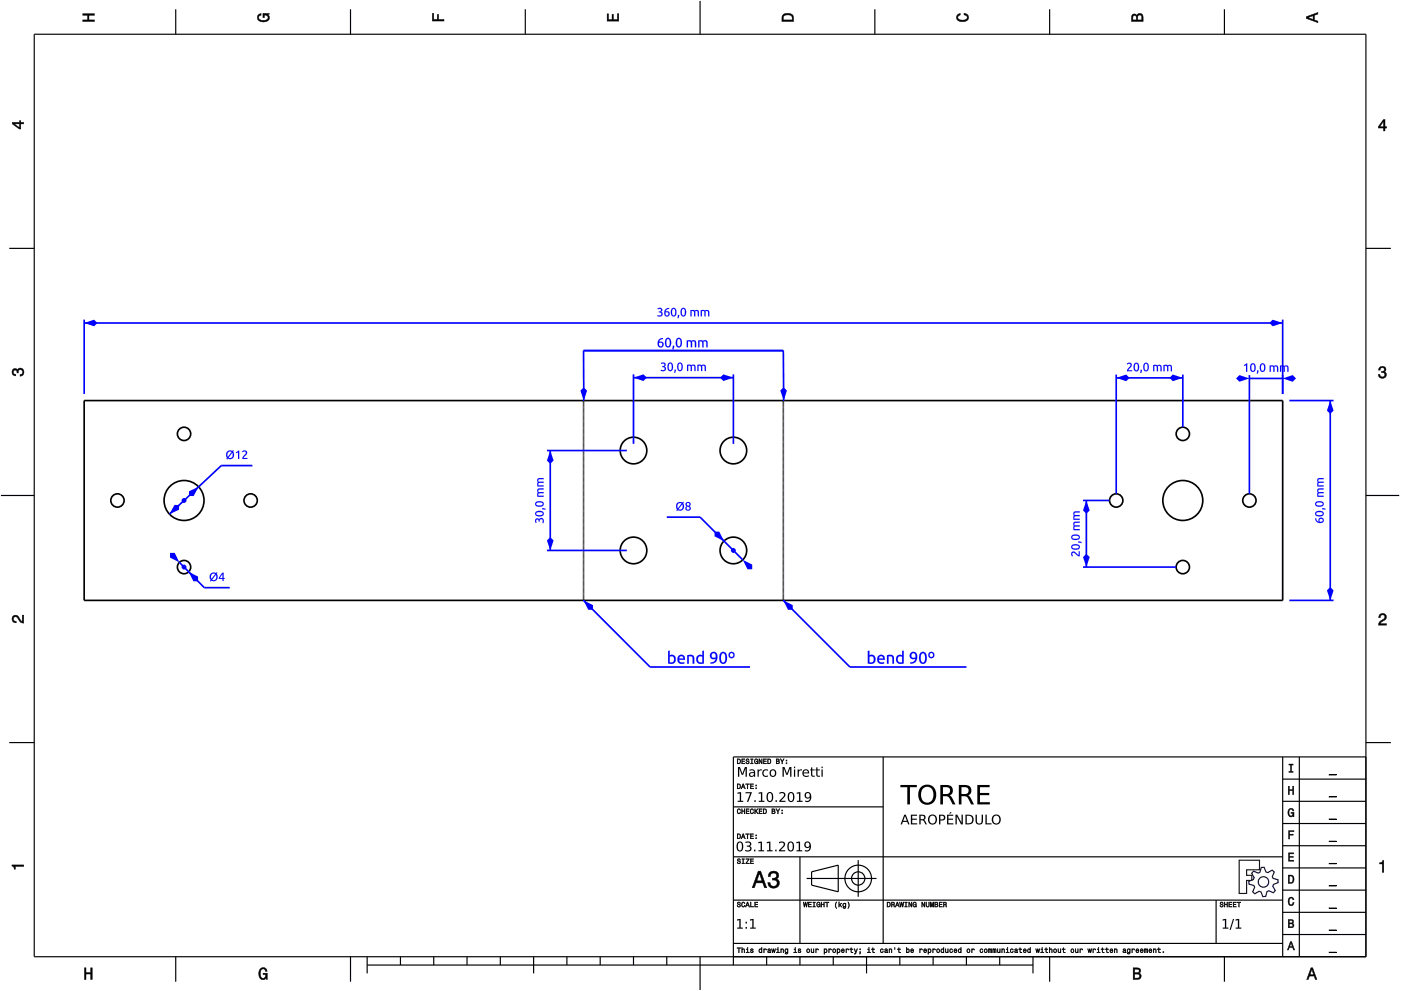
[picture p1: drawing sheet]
<svg xmlns="http://www.w3.org/2000/svg" width="420mm" height="297mm" viewBox="0 0 420 297" stroke-linecap="round" stroke-linejoin="round" font-family="sans-serif">
<g fill="none" stroke="#000" stroke-width=".35">
<path d="M10.3 10.3h399.3v276.5h-399.3zM52.7 2.8v7.5M105.1 2.8v7.5M157.5 2.8v7.5M210 .3v10M262.4 2.8v7.5M314.8 2.8v7.5M367.2 2.8v7.5M2.8 74.4h7.5M409.6 74.4h7.5M.3 148.5h10M409.6 148.5h10"/>
<path d="M2.8 222.6h7.5M264.9 226.9v55.9M384.7 233.5h24.9M384.7 226.9v59.9M389.7 226.9v59.9M409.6 222.6h7.5M409.6 226.9h-189.7v62.4M219.9 256.8h164.8M219.9 241.8h45M239.9 256.8v26M257.4 257.8v11M384.7 253.5h24.9"/>
<path d="M384.7 246.8h24.9M384.7 240.2h24.9M219.9 269.8h164.8M241.9 263.3h21M243.4 261.3l8-2v8l-8-2zM364.7 269.8v13M384.7 273.5h24.9M384.7 266.8h24.9M384.7 260.1h24.9M52.7 286.8v7.5M105.1 286.8v7.5M110.1 289.3h199.7"/>
<path d="M110.1 286.8v5M120.1 286.8v2.5M130.1 286.8v2.5M140.1 286.8v2.5M150 286.8v2.5M160 286.8v5M170 286.8v2.5M180 286.8v2.5M190 286.8v2.5M200 286.8v2.5M210 286.8v10M219.9 282.8h164.8"/>
<path d="M229.9 286.8v2.5M239.9 286.8v2.5M249.9 286.8v2.5M259.9 286.8v5M269.9 286.8v2.5M279.8 286.8v2.5M289.8 286.8v2.5M299.8 286.8v2.5M309.8 286.8v5M314.8 286.8v7.5M367.2 286.8v7.5M384.7 280.1h24.9"/>
<circle cx="257.4" cy="263.3" r="4"/>
<circle cx="257.4" cy="263.3" r="2"/>
</g>
<g fill="#000">
<path d="M24.8 4.1h3.5v.5h-1.6v1.4h1.6v.4h-3.5v-.4h1.5v-1.4h-1.5z" fill-rule="evenodd"/>
<path d="M77.5 4.4l.8-.3v.5h-.3a.68 .68 0 0 0-.5 .6 .68 .68 0 0 0 .4 .7 1.68 1.68 0 0 0 2.5-.6 .92 .92 0 0 0-1.1-.8v.8h-.5v-1.3h1.9v.3l-.4 .1 .4 .4a1.19 1.19 0 0 1-.9 1.7 1.9 1.9 0 0 1-2.7-1.3z" fill-rule="evenodd"/>
<path d="M129.7 4h.4v1.8h1v-1.4h.4v1.4h1.7v.5h-3.5z" fill-rule="evenodd"/>
<path d="M182.1 4.2h.4v1.7h1v-1.6h.5v1.6h1.2v-1.8h.4v2.2h-3.5z" fill-rule="evenodd"/>
<path d="M234.9 4.3a2.18 2.18 0 0 0-.4 2.1h3.5v-1.1a1.91 1.91 0 0 0-3.1-1zM235.2 4.7l.4-.2a1.44 1.44 0 0 1 2 .8v.7h-2.7l.1-1.1z" fill-rule="evenodd"/>
<path d="M287.1 4.4l.9-.4v.5l-.3 .1a.66 .66 0 0 0-.5 .6 .66 .66 0 0 0 .4 .6l.5 .2a1.58 1.58 0 0 0 2-.8 .9 .9 0 0 0-1-.7v-.5a1.24 1.24 0 0 1 1.4 1 1.24 1.24 0 0 1-1.1 1.4 1.92 1.92 0 0 1-2.6-1.2z" fill-rule="evenodd"/>
<path d="M339.6 4.4l-.3 2h3.5v-1.3a.98 .98 0 0 0-.7-1.1 .98 .98 0 0 0-1.2 .6 .83 .83 0 0 0-1.3-.2zM339.9 4.8l.4-.2 .4 .2 .1 1.2h-1.1zM341.3 4.7l.5-.2a.57 .57 0 0 1 .6 .7v.8h-1.2z" fill-rule="evenodd"/>
<path d="M391.7 5v.5l3.5 1.3v-.5l-1-.3v-1.4l1-.4v-.5zM392.2 5.3l1.6-.6v1.1z" fill-rule="evenodd"/>
<path d="M3.7 36.7v.4l2.1 1.6h.4v-1.6h.9v-.4h-.9v-.5h-.4v.5zM4.3 37.1h1.5v1.2z" fill-rule="evenodd"/>
<path d="M414.9 35.8l-1.5 2.1v.5h1.5v.8h.5v-.8h.5v-.4h-.5v-2.2zM414.9 36.4v1.6h-1.1z" fill-rule="evenodd"/>
<path d="M3.8 110.7a.85 .85 0 0 1 1.4 .2 1.11 1.11 0 0 1 1.6-.4 1.11 1.11 0 0 1 .3 1.6l-.6 .6-.5 .1v-.5a.72 .72 0 0 0 .9-.7 .72 .72 0 0 0-.8-.7 .72 .72 0 0 0-.6 .9h-.4a.62 .62 0 0 0-.4-.8 .62 .62 0 0 0-.8 .4 .62 .62 0 0 0 .5 .8h.3v.5a1.17 1.17 0 0 1-1.1-.7 1.17 1.17 0 0 1 .2-1.3z" fill-rule="evenodd"/>
<path d="M413.7 110.1a1.01 1.01 0 0 1 1.6-.2 1.01 1.01 0 0 1-.1 1.5 1.11 1.11 0 0 1 .4 1.6 1.11 1.11 0 0 1-1.6 .3l-.6-.6v-.5h.4a.72 .72 0 0 0 .7 .9 .72 .72 0 0 0 .7-.8 .72 .72 0 0 0-.9-.6v-.4a.62 .62 0 0 0 .8-.4 .62 .62 0 0 0-.4-.8 .62 .62 0 0 0-.8 .5v.4h-.5z" fill-rule="evenodd"/>
<path d="M3.9 184.7a1.22 1.22 0 0 1 2 .7l.8 .9v-1.9h.4v2.4a2.76 2.76 0 0 1-2.1-1.8 .69 .69 0 0 0-1 .5 .69 .69 0 0 0 .9 .7l-.1 .5a1.19 1.19 0 0 1-1.1-.7 1.19 1.19 0 0 1 .2-1.3z" fill-rule="evenodd"/>
<path d="M413.8 184.2a1.17 1.17 0 0 1 1.9 .3 1.17 1.17 0 0 1-1 1.7l-.8 .7h1.9v.5h-2.4a2.75 2.75 0 0 1 1.8-2.1 .69 .69 0 0 0-.5-1 .69 .69 0 0 0-.8 .8h-.4z" fill-rule="evenodd"/>
<path d="M221.1 227.5v1.5h.5a.77 .77 0 0 0 .6-.8 .77 .77 0 0 0-.6-.7zM221.3 227.6a.57 .57 0 0 1 .6 .6 .57 .57 0 0 1-.6 .6zM222.4 227.5v1.5h1v-.2h-.8v-.5h.7v-.2h-.7v-.5h.8v-.1zM223.8 227.5a.6 .6 0 0 0 .1 .7 .6 .6 0 0 0 .6 .2 .33 .33 0 0 1-.3 .4 .33 .33 0 0 1-.4-.3h-.2a.54 .54 0 0 0 .6 .5 .54 .54 0 0 0 .5-.6 .54 .54 0 0 0-.7-.4 .28 .28 0 0 1 .1-.4 .28 .28 0 0 1 .4 .3h.2l-.1-.2-.2-.3zM225.1 227.5v.1h.3v1.2h-.3v.2h.8v-.2h-.3v-1.2h.3v-.1zM226.4 227.6a.72 .72 0 0 0-.2 1 .72 .72 0 0 0 .9 .3l.2 .1v-.9h-.5v.2h.3l-.2 .5a.52 .52 0 0 1-.6-.6 .52 .52 0 0 1 .7-.4l.3 .1-.3-.5zM227.6 227.5v1.5h.2v-1.3l.5 1.3h.3v-1.5h-.2v1.2l-.6-1.2zM228.9 227.5v1.5h1v-.2h-.8v-.5h.7v-.2h-.7v-.5h.8v-.1zM230.2 227.5v1.5h.5a.77 .77 0 0 0 .6-.8 .77 .77 0 0 0-.6-.7zM230.4 227.6a.57 .57 0 0 1 .6 .6 .57 .57 0 0 1-.6 .6zM232.8 227.5v1.5h.5a.42 .42 0 0 0 .5-.4 .42 .42 0 0 0-.3-.5l.2-.2-.1-.3zM233 227.6h.3a.23 .23 0 0 1 .3 .3 .23 .23 0 0 1-.3 .2h-.3zM233 228.3h.3a.26 .26 0 0 1 .3 .2 .26 .26 0 0 1-.3 .3h-.3zM234 227.5l.5 .9v.6h.2v-.7l.5-.8h-.2l-.4 .7-.4-.7zM235.7 228.6v.4h.3v-.4zM235.7 227.8v.3h.3v-.3z" fill-rule="evenodd"/>
<path d="M221.1 234.9v1.5h.5a.77 .77 0 0 0 .6-.7 .77 .77 0 0 0-.6-.8zM221.3 235.1a.57 .57 0 0 1 .6 .6 .57 .57 0 0 1-.6 .6zM222.8 234.9l-.6 1.5h.2l.2-.4h.6l.1 .4h.2l-.5-1.5zM222.9 235.2l.2 .6h-.4zM223.6 234.9v.2h.5v1.3h.2v-1.3h.4v-.2zM225 234.9v1.5h1v-.1h-.8v-.5h.7v-.2h-.7v-.5h.8v-.2zM226.6 236.1v.3h.3v-.3zM226.6 235.3v.3h.3v-.3z" fill-rule="evenodd"/>
<path d="M386.3 235.7h.4v1h1v-1h.3v2.5h-.3v-1.2h-1v1.2h-.4z" fill-rule="evenodd"/>
<path d="M386.5 229h1.3v.3h-.5v1.9h.5v.3h-1.3v-.3h.5v-1.9h-.5z" fill-rule="evenodd"/>
<path d="M3.6 259.2h3.5v.5h-2.5v.8h-.3a.77 .77 0 0 0-.7-.9z" fill-rule="evenodd"/>
<path d="M221.2 257.5a.6 .6 0 0 0 .1 .7 .6 .6 0 0 0 .6 .2 .33 .33 0 0 1-.3 .4 .33 .33 0 0 1-.4-.4h-.2a.54 .54 0 0 0 .6 .6 .54 .54 0 0 0 .5-.7 .54 .54 0 0 0-.7-.3 .28 .28 0 0 1 .2-.5 .28 .28 0 0 1 .3 .3h.2l-.1-.2-.2-.2zM222.5 257.4v.2h.3v1.1h-.3v.2h.8v-.2h-.3v-1.1h.3v-.2zM223.7 257.4v.2h.8l-.9 1.3h1.1v-.2h-.8l.8-1.3zM225 257.4v1.5h1v-.2h-.8v-.5h.7v-.2h-.7v-.4h.8v-.2z" fill-rule="evenodd"/>
<path d="M221.1 249.9v1.5h.5a.77 .77 0 0 0 .6-.7 .77 .77 0 0 0-.6-.8zM221.3 250.1a.57 .57 0 0 1 .6 .6 .57 .57 0 0 1-.6 .5zM222.8 249.9l-.6 1.5h.2l.2-.4h.6l.1 .4h.2l-.5-1.5zM222.9 250.1l.2 .7h-.4zM223.6 249.9v.2h.5v1.3h.2v-1.3h.4v-.2zM225 249.9v1.5h1v-.2h-.8v-.5h.7v-.2h-.7v-.4h.8v-.2zM226.6 251.1v.3h.3v-.3zM226.6 250.3v.3h.3v-.3z" fill-rule="evenodd"/>
<path d="M221.2 242.6a.72 .72 0 0 0-.2 1 .72 .72 0 0 0 1 .2l.1-.4-.4 .4a.56 .56 0 0 1-.4-.6 .56 .56 0 0 1 .5-.6l.3 .3-.3-.5zM222.4 242.4v1.5h.2v-.7h.6v.7h.2v-1.5h-.2v.6h-.6v-.6zM223.7 242.4v1.5h1v-.2h-.8v-.5h.7v-.1h-.7v-.5h.8v-.2zM225.1 242.6a.72 .72 0 0 0-.2 1 .72 .72 0 0 0 1 .2l.1-.4-.4 .4a.56 .56 0 0 1-.4-.6 .56 .56 0 0 1 .5-.6l.3 .3-.3-.5zM226.3 242.4v1.5h.2l.2-.7 .5 .7h.2l-.6-.8 .6-.7h-.2l-.7 .7v-.7zM227.6 242.4v1.5h1v-.2h-.8v-.5h.7v-.1h-.7v-.5h.8v-.2zM228.9 242.4v1.5h.5a.77 .77 0 0 0 .6-.7 .77 .77 0 0 0-.6-.8zM229.1 242.6a.57 .57 0 0 1 .6 .6 .57 .57 0 0 1-.6 .5zM231.5 242.4v1.5h.5a.42 .42 0 0 0 .5-.3 .42 .42 0 0 0-.3-.5l.2-.2-.1-.4zM231.7 242.6h.3a.23 .23 0 0 1 .3 .2 .23 .23 0 0 1-.3 .3h-.3zM231.7 243.2h.3a.26 .26 0 0 1 .3 .3 .26 .26 0 0 1-.3 .2h-.3zM232.7 242.4l.5 .9v.6h.2v-.6l.5-.9h-.2l-.4 .7-.4-.7zM234.4 243.6v.3h.3v-.3zM234.4 242.8v.3h.3v-.3z" fill-rule="evenodd"/>
<path d="M386.4 255.6h1.6v.3h-1.3v.8h1.2v.3h-1.2v.8h1.3v.3h-1.6z" fill-rule="evenodd"/>
<path d="M386.4 249h1.7v.3h-1.3v.7h1v.3h-1v1.2h-.4z" fill-rule="evenodd"/>
<path d="M386.5 242.6a.85 .85 0 0 1 .9-.3 .85 .85 0 0 1 .6 .8h-.3l-.3-.5a1.04 1.04 0 0 0-.9 .9 1.04 1.04 0 0 0 .7 1.1l.4-.2 .1-.6h-.5v-.3h.9v1.3l-.3-.3-.4 .4a1.2 1.2 0 0 1-1.1-1.9z" fill-rule="evenodd"/>
<path d="M221.2 270.5a.6 .6 0 0 0 .1 .6 .6 .6 0 0 0 .6 .3 .33 .33 0 0 1-.3 .4 .33 .33 0 0 1-.4-.4h-.2a.54 .54 0 0 0 .6 .6 .54 .54 0 0 0 .5-.7 .54 .54 0 0 0-.7-.4 .28 .28 0 0 1 .2-.4 .28 .28 0 0 1 .3 .3h.2l-.1-.2-.2-.2zM222.5 270.5a.72 .72 0 0 0-.2 1 .72 .72 0 0 0 1 .3l.1-.5-.4 .4a.56 .56 0 0 1-.4-.6 .56 .56 0 0 1 .5-.5l.3 .2-.3-.4zM224.1 270.4l-.6 1.5h.2l.2-.5h.6l.1 .5h.2l-.5-1.5zM224.2 270.6l.2 .7h-.4zM225 270.4v1.5h1v-.2h-.8v-1.3zM226.3 270.4v1.5h1v-.2h-.8v-.5h.7v-.2h-.7v-.4h.8v-.2z" fill-rule="evenodd"/>
<path d="M227.4 261.1l-1.8 5h.6l.6-1.5h1.9l.6 1.5h.6l-1.8-5zM227.8 261.8l.7 2.2h-1.5zM230.8 261.5l-.4 1.2h.6a.88 .88 0 0 1 .5-1.1 .88 .88 0 0 1 1.1 .4 .88 .88 0 0 1-.3 1.2h-.7v.6a1.03 1.03 0 0 1 1.4 .6 1.03 1.03 0 0 1-.7 1.3 1.03 1.03 0 0 1-1.3-.7l-.1-.5h-.6a1.68 1.68 0 0 0 2.1 1.7 1.68 1.68 0 0 0 .9-2.6l-.4-.2a1.29 1.29 0 0 0 .6-1.6 1.29 1.29 0 0 0-1.5-.7z" fill-rule="evenodd"/>
<path d="M240.9 270.4l.2 1.5h.2l.2-1.3 .3 1.3h.2l.2-1.5h-.2l-.1 1.3-.3-1.3h-.1l-.3 1.3-.1-1.3zM242.4 270.4v1.5h.9v-.2h-.7v-.5h.7v-.2h-.7v-.4h.7v-.2zM243.8 270.4v.2h.3v1.1h-.3v.2h.7v-.2h-.3v-1.1h.3v-.2zM245 270.5a.72 .72 0 0 0-.2 1 .72 .72 0 0 0 1 .3l.2 .1v-.8h-.6v.2h.4l-.2 .4a.52 .52 0 0 1-.6-.6 .52 .52 0 0 1 .7-.4l.3 .1-.3-.4zM246.2 270.4v1.5h.2v-.7h.6v.7h.2v-1.5h-.2v.6h-.6v-.6zM247.5 270.4v.2h.4v1.3h.2v-1.3h.5v-.2zM250.8 270.3a1.35 1.35 0 0 0 .1 2 1.84 1.84 0 0 1 0-2zM251.5 270.3v1.6h.2l.2-.6 .4 .6h.2l-.5-.8 .5-.4-.8 .5v-.9zM252.9 270.8a.55 .55 0 0 0-.2 .8 .55 .55 0 0 0 .8 .1 .4 .4 0 0 1-.2 .4 .4 .4 0 0 1-.5-.1 .47 .47 0 0 0 .5 .3 .47 .47 0 0 0 .4-.5v-1.1l-.2 .2-.3-.2zM253 271l.1-.1a.39 .39 0 0 1 .4 .4 .39 .39 0 0 1-.5 .3zM254.3 270.3a1.85 1.85 0 0 1 0 2 1.22 1.22 0 0 0 0-2z" fill-rule="evenodd"/>
<path d="M266 270.4v1.5h.5a.77 .77 0 0 0 .6-.8 .77 .77 0 0 0-.6-.7zM266.2 270.6a.57 .57 0 0 1 .7 .5 .57 .57 0 0 1-.7 .6zM267.3 270.4v1.5h.2v-.7a.45 .45 0 0 1 .5 .2 .45 .45 0 0 1 .1 .5l.2-.1-.2-.7a.41 .41 0 0 0 .2-.4 .41 .41 0 0 0-.5-.3zM267.5 270.6h.3a.25 .25 0 0 1 .3 .2 .25 .25 0 0 1-.3 .3h-.3zM269 270.4l-.5 1.5h.2l.1-.5h.6l.2 .5h.2l-.6-1.5zM269.1 270.6l.2 .7h-.4zM269.7 270.4l.3 1.5h.2l.2-1.3 .2 1.3h.2l.3-1.5h-.2l-.2 1.3-.2-1.3h-.2l-.2 1.3-.2-1.3zM271.3 270.4v.2h.3v1.1h-.3v.2h.8v-.2h-.3v-1.1h.3v-.2zM272.5 270.4v1.5h.2v-1.3l.6 1.3h.2v-1.5h-.2v1.2l-.5-1.2zM273.9 270.5a.72 .72 0 0 0-.2 1 .72 .72 0 0 0 .9 .3l.2 .1v-.8h-.5v.2h.3l-.2 .4a.52 .52 0 0 1-.5-.6 .52 .52 0 0 1 .7-.4l.2 .1-.3-.4zM276.4 270.4v1.5h.2v-1.3l.6 1.3h.2v-1.5h-.2v1.2l-.6-1.2zM277.7 270.4v.9a.52 .52 0 0 0 .5 .6 .52 .52 0 0 0 .5-.6v-.9h-.2v.9a.33 .33 0 0 1-.3 .4 .33 .33 0 0 1-.3-.4v-.9zM279 270.4v1.5h.1v-1.4l.3 1.4h.2l.3-1.4v1.4h.1v-1.5h-.2l-.3 1.3-.3-1.3zM280.3 270.4v1.5h.6a.42 .42 0 0 0 .4-.3 .42 .42 0 0 0-.2-.5l.2-.2-.1-.4zM280.5 270.6h.3a.23 .23 0 0 1 .3 .2 .23 .23 0 0 1-.3 .2h-.3zM280.5 271.2h.3a.26 .26 0 0 1 .3 .2 .26 .26 0 0 1-.3 .3h-.3zM281.6 270.4v1.5h1v-.2h-.8v-.5h.7v-.2h-.7v-.4h.8v-.2zM282.9 270.4v1.5h.2v-.7a.45 .45 0 0 1 .5 .2 .45 .45 0 0 1 .1 .5l.2-.1-.2-.7a.41 .41 0 0 0 .2-.4 .41 .41 0 0 0-.5-.3zM283.1 270.6h.3a.25 .25 0 0 1 .3 .2 .25 .25 0 0 1-.3 .3h-.3z" fill-rule="evenodd"/>
<path d="M366 270.5a.6 .6 0 0 0 0 .6 .6 .6 0 0 0 .7 .3 .33 .33 0 0 1-.3 .4 .33 .33 0 0 1-.4-.4h-.2a.54 .54 0 0 0 .6 .6 .54 .54 0 0 0 .5-.7 .54 .54 0 0 0-.8-.4 .28 .28 0 0 1 .2-.4 .28 .28 0 0 1 .4 .3h.2l-.1-.2-.2-.2zM367.2 270.4v1.5h.2v-.7h.6v.7h.2v-1.5h-.2v.6h-.6v-.6zM368.5 270.4v1.5h.9v-.2h-.7v-.5h.7v-.2h-.7v-.4h.7v-.2zM369.8 270.4v1.5h.9v-.2h-.7v-.5h.7v-.2h-.7v-.4h.7v-.2zM371 270.4v.2h.5v1.3h.2v-1.3h.4v-.2z" fill-rule="evenodd"/>
<path d="M386.3 262.3v2.5h.9a1.28 1.28 0 0 0 1-1.3 1.28 1.28 0 0 0-1-1.2zM386.7 262.6a.96 .96 0 0 1 1.1 .9 .96 .96 0 0 1-1.1 1z" fill-rule="evenodd"/>
<path d="M386.3 275.6v2.5h1a.7 .7 0 0 0 .8-.5 .7 .7 0 0 0-.5-.9l.4-.5a.62 .62 0 0 0-.8-.6zM386.7 275.9h.5a.38 .38 0 0 1 .4 .4 .38 .38 0 0 1-.4 .3h-.5zM386.7 276.9h.5a.43 .43 0 0 1 .5 .4 .43 .43 0 0 1-.5 .5h-.5z" fill-rule="evenodd"/>
<path d="M386.5 269.2a.85 .85 0 0 1 1-.3 .85 .85 0 0 1 .6 .8h-.4l-.3-.5a1.05 1.05 0 0 0-.8 .9 1.05 1.05 0 0 0 .6 1.1l.4-.2 .2-.5h.3a.89 .89 0 0 1-.8 1 .89 .89 0 0 1-1-.7z" fill-rule="evenodd"/>
<path d="M413.7 258.6a.77 .77 0 0 0 1-.7h.3v3.5h-.5v-2.4h-.8z" fill-rule="evenodd"/>
<path d="M25.3 290.1h.5v1.4h1.4v-1.4h.5v3.5h-.5v-1.7h-1.4v1.7h-.5z" fill-rule="evenodd"/>
<path d="M78 290.5a1.19 1.19 0 0 1 1.3-.5 1.19 1.19 0 0 1 .8 1.1h-.5l-.1-.3a.68 .68 0 0 0-.6-.4 .68 .68 0 0 0-.6 .4 1.68 1.68 0 0 0 .6 2.5 .92 .92 0 0 0 .8-1.2h-.8v-.4h1.3v1.9h-.3l-.1-.5-.4 .4a1.19 1.19 0 0 1-1.7-.9v-1.5z" fill-rule="evenodd"/>
<path d="M221 284.1v.1h.5v1.4h.2v-1.4h.4v-.1zM222.4 284v1.6h.2v-.9l.3-.2 .2 .2v.9h.2v-.8a.38 .38 0 0 0-.2-.4 .38 .38 0 0 0-.5 .2v-.6zM223.8 284.4l.3 .2v.8l-.4 .2h1l-.4-.2v-1zM224.1 284l.2 .2zM225.2 284.5l-.1 .4 .6 .2a.26 .26 0 0 1-.2 .4 .26 .26 0 0 1-.3-.3h-.2a.42 .42 0 0 0 .6 .4 .42 .42 0 0 0 .1-.7l-.5-.2 .3-.2 .4 .2-.1-.2zM227.7 284.5a.54 .54 0 0 0-.2 .8 .54 .54 0 0 0 .8 .1l.2 .2v-1.6h-.2v.6l-.3-.2zM227.8 284.6h.1a.39 .39 0 0 1 .4 .4 .39 .39 0 0 1-.5 .3zM229 284.4v1.2h.2l.1-1 .6 .2a.38 .38 0 0 0-.3-.4 .38 .38 0 0 0-.4 .2zM230.4 284.5l-.2 .2 .6-.2 .1 .3a.42 .42 0 0 0-.7 .2 .42 .42 0 0 0 .3 .6l.7-.2-.2-1zM230.4 285.2a.25 .25 0 0 1 .5 0 .25 .25 0 0 1-.5 0zM231.3 284.4l.3 1.2h.2l.2-1 .1 1h.2l.3-1.2h-.2l-.2 1-.1-1h-.2l-.2 1-.2-1zM232.9 284.4l.3 .2v.8l-.4 .2h1l-.4-.2v-1zM233.2 284l.2 .2zM234.1 284.4v1.2h.2v-.9l.3-.2 .2 .2v.9h.2v-.8a.38 .38 0 0 0-.2-.4 .38 .38 0 0 0-.5 .2zM235.5 284.5a.55 .55 0 0 0-.2 .8 .55 .55 0 0 0 .8 .1 .4 .4 0 0 1-.2 .4 .4 .4 0 0 1-.5-.1 .47 .47 0 0 0 .5 .3 .47 .47 0 0 0 .4-.5v-1.1l-.2 .2-.3-.2zM235.6 284.6h.1a.39 .39 0 0 1 .4 .4 .39 .39 0 0 1-.5 .3zM238.1 284.4l.3 .2v.8l-.4 .2h1l-.4-.2v-1zM238.4 284l.2 .2zM239.4 284.5v.4l.6 .2a.26 .26 0 0 1-.2 .4 .26 .26 0 0 1-.3-.3h-.2a.42 .42 0 0 0 .6 .4 .42 .42 0 0 0 .1-.7l-.5-.2 .3-.2 .4 .2-.1-.2zM241.9 285a.57 .57 0 0 0 1.1 0 .57 .57 0 0 0-1.1 0zM242.1 284.6h.1a.39 .39 0 0 1 .5 .4 .39 .39 0 0 1-.6 .3zM243.2 284.4v.8a.38 .38 0 0 0 .3 .4 .38 .38 0 0 0 .4-.2l.2 .2v-1.2h-.2v.8l-.3 .2-.2-.1v-.9zM244.6 284.4v1.2h.2l.1-1 .6 .2a.38 .38 0 0 0-.3-.4 .38 .38 0 0 0-.4 .2zM247.1 284.4v1.6h.2l.1-.5a.53 .53 0 0 0 .7-.5 .53 .53 0 0 0-.8-.4zM247.4 284.6h.1a.39 .39 0 0 1 .4 .4 .39 .39 0 0 1-.5 .3zM248.5 284.4v1.2h.2l.1-1 .6 .2a.38 .38 0 0 0-.3-.4 .38 .38 0 0 0-.4 .2zM249.7 285a.57 .57 0 0 0 1.1 0 .57 .57 0 0 0-1.1 0zM249.9 284.6h.1a.39 .39 0 0 1 .5 .4 .39 .39 0 0 1-.6 .3zM251 284.4v1.6h.2l.1-.5a.53 .53 0 0 0 .7-.5 .53 .53 0 0 0-.8-.4zM251.3 284.6h.1a.39 .39 0 0 1 .4 .4 .39 .39 0 0 1-.5 .3zM252.4 284.5a.57 .57 0 0 0-.1 .9 .57 .57 0 0 0 .9 0v-.2l-.5 .2-.2-.4h.7l-.1-.5-.3-.1zM252.6 284.6l.3-.1 .1 .4h-.5zM253.7 284.4v1.2h.2l.1-1 .6 .2a.38 .38 0 0 0-.3-.4 .38 .38 0 0 0-.4 .2zM255.2 284.1v.3l-.4 .2h.4v.9l.6 .1-.4-.5v-.5h.4v-.2h-.4v-.3zM256.1 284.4l.5 1.2-.4 .4h.3l.7-1.6h-.2l-.3 1-.4-1zM257.8 284.4v.3h.3v-.3zM257.8 285.2l.2 .4-.2 .4 .3-.4v-.4zM260.2 284.4l.3 .2v.8l-.4 .2h1l-.4-.2v-1zM260.5 284l.2 .2zM261.7 284.1v.3l-.4 .2h.4v.9l.6 .1-.4-.5v-.5h.4v-.2h-.4v-.3zM264.1 284.5a.57 .57 0 0 0-.1 .9 .57 .57 0 0 0 .9-.1l-.1-.2a.32 .32 0 0 1-.5 .1 .32 .32 0 0 1 0-.5 .32 .32 0 0 1 .4 .1h.2l-.2-.4zM265.4 284.5l-.1 .2 .5-.2 .1 .3a.42 .42 0 0 0-.6 .2 .42 .42 0 0 0 .3 .6l.7-.2-.2-1zM265.5 285.2a.25 .25 0 0 1 .5 0 .25 .25 0 0 1-.5 0zM266.6 284.4v1.2h.2v-.9l.3-.2 .2 .2v.9h.2v-.8a.38 .38 0 0 0-.3-.4 .38 .38 0 0 0-.4 .2zM268.3 284l.1 .6zM269.5 284.1v.3l-.4 .2h.4v.9l.6 .1-.5-.5v-.5h.5v-.2h-.5v-.3zM271.8 284v1.6l.2-.2a.49 .49 0 0 0 .8-.4 .49 .49 0 0 0-.8-.4v-.6zM272.1 284.6h.1a.39 .39 0 0 1 .4 .4 .39 .39 0 0 1-.5 .3zM273.2 284.5a.57 .57 0 0 0-.1 .9 .57 .57 0 0 0 .8 0l.1-.2-.6 .2-.1-.4h.7l-.1-.5-.4-.1zM273.3 284.6l.4-.1 .1 .4h-.5zM275.8 284.4v1.2h.2v-1l.7 .2a.38 .38 0 0 0-.3-.4 .38 .38 0 0 0-.5 .2zM277.1 284.5a.57 .57 0 0 0-.1 .9 .57 .57 0 0 0 .8 0l.1-.2-.6 .2-.1-.4h.7l-.1-.5-.4-.1zM277.2 284.6l.4-.1 .1 .4h-.5zM278.3 284.4v1.6h.2v-.5a.53 .53 0 0 0 .8-.5 .53 .53 0 0 0-.8-.4zM278.6 284.6a.39 .39 0 0 1 .5 .4 .39 .39 0 0 1-.5 .3zM279.7 284.4v1.2h.2v-1l.7 .2a.38 .38 0 0 0-.3-.4 .38 .38 0 0 0-.5 .2zM280.8 285a.6 .6 0 0 0 1.2 0 .6 .6 0 0 0-1.2 0zM281.1 284.6h.1a.39 .39 0 0 1 .4 .4 .39 .39 0 0 1-.5 .3zM282.2 284.5a.54 .54 0 0 0-.1 .8 .54 .54 0 0 0 .8 .1l.2 .2v-1.6h-.2v.6l-.3-.2zM282.4 284.6h.1a.39 .39 0 0 1 .4 .4 .39 .39 0 0 1-.5 .3zM283.5 284.4v.8a.38 .38 0 0 0 .3 .4 .38 .38 0 0 0 .4-.2l.2 .2v-1.2h-.2v.8l-.3 .2-.2-.1v-.9zM284.9 284.5a.57 .57 0 0 0-.1 .9 .57 .57 0 0 0 .9-.1l-.2-.2a.32 .32 0 0 1-.4 .1 .32 .32 0 0 1 0-.5 .32 .32 0 0 1 .4 .1h.2l-.3-.4zM286.2 284.5a.57 .57 0 0 0-.1 .9 .57 .57 0 0 0 .8 0l.1-.2-.6 .2-.1-.4h.7l-.1-.5-.4-.1zM286.3 284.6l.4-.1 .1 .4h-.5zM287.4 284.5a.54 .54 0 0 0-.1 .8 .54 .54 0 0 0 .8 .1l.2 .2v-1.6h-.2v.6l-.3-.2zM287.6 284.6h.1a.39 .39 0 0 1 .4 .4 .39 .39 0 0 1-.5 .3zM289.9 285a.6 .6 0 0 0 1.2 0 .6 .6 0 0 0-1.2 0zM290.2 284.6h.1a.39 .39 0 0 1 .4 .4 .39 .39 0 0 1-.5 .3zM291.4 284.4v1.2h.1l.1-1 .7 .2a.38 .38 0 0 0-.3-.4 .38 .38 0 0 0-.5 .2zM294 284.5a.57 .57 0 0 0-.1 .9 .57 .57 0 0 0 .9-.1l-.2-.2a.32 .32 0 0 1-.4 .1 .32 .32 0 0 1-.1-.5 .32 .32 0 0 1 .5 .1h.2l-.3-.4zM295.1 285a.6 .6 0 0 0 1.2 0 .6 .6 0 0 0-1.2 0zM295.4 284.6h.1a.39 .39 0 0 1 .4 .4 .39 .39 0 0 1-.5 .3zM296.4 284.4v1.2h.2l.1-1.1 .2 1.1h.1l.2-1.1 .1 1.1h.2l-.2-1.2zM297.7 284.4v1.2h.2l.1-1.1 .2 1.1h.1l.2-1.1 .1 1.1h.2l-.2-1.2zM299.1 284.4v.8a.38 .38 0 0 0 .2 .4 .38 .38 0 0 0 .5-.2l.2 .2v-1.2h-.2v.8l-.3 .2-.2-.1v-.9zM300.4 284.4v1.2h.2v-.9l.3-.2 .2 .2v.9h.2v-.8a.38 .38 0 0 0-.3-.4 .38 .38 0 0 0-.4 .2zM301.8 284.4l.3 .2v.8l-.4 .2h1l-.4-.2v-1zM302.1 284l.2 .2zM303.1 284.5a.57 .57 0 0 0-.1 .9 .57 .57 0 0 0 .9-.1l-.2-.2a.32 .32 0 0 1-.4 .1 .32 .32 0 0 1-.1-.5 .32 .32 0 0 1 .5 .1h.2l-.3-.4zM304.4 284.5l-.1 .2 .5-.2 .1 .3a.42 .42 0 0 0-.6 .2 .42 .42 0 0 0 .3 .6l.7-.2-.3-1zM304.4 285.2a.25 .25 0 0 1 .5 0 .25 .25 0 0 1-.5 0zM305.8 284.1v.3l-.3 .2h.3l.1 .9 .6 .1-.5-.5v-.5h.5v-.2h-.5v-.3zM307 284.5a.57 .57 0 0 0-.1 .9 .57 .57 0 0 0 .8 0l.1-.2-.6 .2-.2-.4h.8l-.1-.5-.4-.1zM307.1 284.6l.3-.1 .2 .4h-.6zM308.2 284.5a.54 .54 0 0 0-.1 .8 .54 .54 0 0 0 .8 .1l.2 .2v-1.6h-.2v.6l-.3-.2zM308.4 284.6h.1a.39 .39 0 0 1 .4 .4 .39 .39 0 0 1-.5 .3zM310.6 284.4l.3 1.2h.1l.2-1 .2 1h.2l.3-1.2h-.2l-.2 1-.2-1h-.2l-.1 1-.2-1zM312.2 284.4l.3 .2v.8l-.4 .2h.9l-.3-.2v-1zM312.5 284l.2 .2zM313.6 284.1v.3l-.3 .2h.3l.1 .9 .6 .1-.5-.5v-.5h.5v-.2h-.5v-.3zM314.7 284v1.6h.2v-.9l.3-.2 .2 .2v.9h.2v-.8a.38 .38 0 0 0-.3-.4 .38 .38 0 0 0-.4 .2v-.6zM315.9 285a.6 .6 0 0 0 1.2 0 .6 .6 0 0 0-1.2 0zM316.2 284.6h.1a.39 .39 0 0 1 .4 .4 .39 .39 0 0 1-.5 .3zM317.3 284.4v.8a.38 .38 0 0 0 .2 .4 .38 .38 0 0 0 .5-.2l.2 .2v-1.2h-.2v.8l-.3 .2-.2-.1v-.9zM318.8 284.1v.3l-.3 .2h.3l.1 .9 .5 .1-.4-.5v-.5h.4v-.2h-.4v-.3zM321.1 285a.6 .6 0 0 0 1.2 0 .6 .6 0 0 0-1.2 0zM321.4 284.6h.1a.39 .39 0 0 1 .4 .4 .39 .39 0 0 1-.5 .3zM322.5 284.4v.8a.38 .38 0 0 0 .2 .4 .38 .38 0 0 0 .5-.2l.2 .2v-1.2h-.2l-.1 .8-.2 .2-.2-.1v-.9zM323.8 284.4v1.2h.2l.1-1 .6 .2a.38 .38 0 0 0-.3-.4 .38 .38 0 0 0-.4 .2zM326.2 284.4l.3 1.2h.1l.2-1 .2 1h.2l.3-1.2h-.2l-.2 1-.2-1h-.2l-.2 1-.1-1zM327.7 284.4v1.2h.2l.1-1 .6 .2a.38 .38 0 0 0-.3-.4 .38 .38 0 0 0-.4 .2zM329.1 284.4l.3 .2v.8l-.4 .2h.9l-.4-.2v-1zM329.3 284l.2 .2zM330.5 284.1v.3l-.3 .2h.3l.1 .9 .5 .1-.4-.5v-.5h.4v-.2h-.4v-.3zM331.8 284.1v.3l-.3 .2h.3l.1 .9 .5 .1-.4-.5v-.5h.4v-.2h-.4v-.3zM333 284.5a.57 .57 0 0 0-.1 .9 .57 .57 0 0 0 .8 0l.1-.2-.6 .2-.2-.4h.8l-.1-.5-.4-.1zM333.1 284.6l.3-.1 .2 .4h-.6zM334.2 284.4v1.2h.1l.1-.9 .3-.2 .2 .2v.9h.2v-.8a.38 .38 0 0 0-.3-.4 .38 .38 0 0 0-.5 .2zM336.9 284.5l-.1 .2 .5-.2 .1 .3a.42 .42 0 0 0-.6 .2 .42 .42 0 0 0 .3 .6l.6-.2-.2-1zM336.9 285.2a.25 .25 0 0 1 .5 0 .25 .25 0 0 1-.5 0zM338.1 284.5a.55 .55 0 0 0-.1 .8 .55 .55 0 0 0 .8 .1 .4 .4 0 0 1-.3 .4 .4 .4 0 0 1-.5-.1 .47 .47 0 0 0 .6 .3 .47 .47 0 0 0 .4-.5v-1.1l-.2 .2-.4-.2zM338.3 284.6a.39 .39 0 0 1 .5 .4 .39 .39 0 0 1-.5 .3zM339.4 284.4v1.2h.2l.1-1 .6 .2a.38 .38 0 0 0-.3-.4 .38 .38 0 0 0-.4 .2zM340.8 284.5a.57 .57 0 0 0-.1 .9 .57 .57 0 0 0 .8 0l.1-.2-.6 .2-.2-.4h.8l-.1-.5-.4-.1zM340.9 284.6l.3-.1 .2 .4h-.6zM342.1 284.5a.57 .57 0 0 0-.1 .9 .57 .57 0 0 0 .8 0l.1-.2-.6 .2-.2-.4h.8l-.1-.5-.4-.1zM342.2 284.6l.3-.1 .2 .4h-.6zM343.2 284.4v1.2h.2l.1-1.1 .1 1.1h.2l.1-1.1 .2 1.1h.1l-.1-1.2zM344.7 284.5a.57 .57 0 0 0-.1 .9 .57 .57 0 0 0 .8 0l.1-.2-.6 .2-.2-.4h.8l-.2-.5-.3-.1zM344.8 284.6l.3-.1 .2 .4h-.6zM345.9 284.4v1.2h.1l.1-.9 .2-.2 .3 .2v.9h.2v-.8a.38 .38 0 0 0-.3-.4 .38 .38 0 0 0-.5 .2zM347.4 284.1v.3l-.3 .2h.3l.1 .9 .5 .1-.4-.5v-.5h.4v-.2h-.4v-.3zM348.7 285.2v.4h.3v-.4z" fill-rule="evenodd"/>
<path d="M339.8 290.1v3.5h1.3a.98 .98 0 0 0 1.1-.7 .98 .98 0 0 0-.6-1.2 .86 .86 0 0 0 .5-1 .86 .86 0 0 0-1-.6zM340.3 290.5h.7a.53 .53 0 0 1 .6 .6 .53 .53 0 0 1-.6 .4h-.7zM340.3 292h.7a.61 .61 0 0 1 .8 .5 .61 .61 0 0 1-.7 .7h-.8z" fill-rule="evenodd"/>
<path d="M387 282.2l-.9 2.5h.3l.3-.7h1l.2 .7h.4l-.9-2.5zM387.2 282.6l.4 1.1h-.8z" fill-rule="evenodd"/>
<path d="M393.2 290.1l-1.3 3.5h.4l.4-1h1.4l.4 1h.4l-1.2-3.5zM393.4 290.6l.6 1.5h-1.1z" fill-rule="evenodd"/>
</g>
<g fill="#000">
<path d="M24.8 4.1v.5l1.5-.1v1.5h-1.5v.4h3.5v-.4h-1.7v-1.5l1.7 .1v-.5zM24.8 4h3.6v.6h-1.7v1.4l1.7-.1v.6h-3.6v-.6h1.5v-1.3h-1.5z"/>
<path d="M77.5 4.4l-.4 .8 .2 .6 .9 .7h1.6l.9-.7v-1l-.6-.5h.6v-.3h-1.9v1.3h.5l-.1-.9 .6 .1 .6 .4v.8l-.8 .4-1.7-.2-.3-.2-.1-.7 .8-.4v-.5zM77.4 4.4l1-.4v.6l-.8 .4v.6l.8 .5h1.2l.7-.5v-.6l-1-.5v.9h-.5v-1.5h2v.4l-.5 .1 .6 .6-.1 .9-1 .7h-1.6l-1-.8-.1-.6z"/>
<path d="M129.7 4v2.3h3.5v-.5l-1.7 .1v-1.5h-.4l.1 1.5h-1.2l.1-1.9zM129.6 4h.5v1.8h1v-1.5h.5l-.1 1.5h1.7v.6h-3.6z"/>
<path d="M182.1 4.2v2.1h3.5v-2.2h-.4v1.8h-1.3v-1.6h-.4l.1 1.6h-1.2l.1-1.7zM182 4.1h.6l-.1 1.8h1v-1.7h.5v1.7h1.2l-.1-1.8h.5v2.3h-3.6z"/>
<path d="M234.9 4.3l-.4 .7v1.4h3.5l-.1-1.7-.4-.4-1.3-.3zM234.9 4.3l1.3-.4 1.4 .4 .3 .4 .2 1.8h-3.7l.1-1.5zM235.2 4.6l1-.2 1.1 .2 .3 .3v1.1h-2.8l.1-1.1zM235.2 4.7l-.2 .2-.1 1.1h2.7l-.1-1.1-.3-.2-1-.2z"/>
<path d="M287.1 4.4l-.3 .8 .1 .6 1 .6h1.5l1-.6v-1l-.7-.7-.6-.1v.5l.8 .2 .2 .5-.1 .4-.7 .4-1.7-.1-.3-.3-.1-.6 .8-.5v-.5zM287.1 4.4l.9-.5v.7l-.7 .4v.6l.8 .4h1.2l.4-.2 .4-.6-.3-.5-.8-.2v-.6l.7 .2 .8 .6-.1 1.1-.9 .7h-1.6l-1-.7-.1-.6z"/>
<path d="M339.6 4.4l-.3 2h3.5v-1.7l-.6-.6-1 .1-.2 .6-.6-.6zM339.5 4.4l1-.3 .4 .5 .6-.6h.7l.6 .6 .1 1.9h-3.6zM339.8 4.7l.5-.1 .4 .2 .1 1.2h-1.1zM339.9 4.8l-.2 1.2h1.1l-.1-1.2-.4-.2zM341.3 4.6l.5-.2 .5 .2 .2 1.4h-1.4zM341.3 4.7l-.1 1.3h1.2l-.1-1.3-.5-.2z"/>
<path d="M391.7 5v.5l3.5 1.3v-.5l-1.1-.3v-1.5l1.1-.3v-.5zM391.7 5l3.6-1.4v.7l-1.1 .3v1.4l1.1 .3v.6l-3.6-1.3zM392 5.3l1.9-.7v1.3zM392.3 5.2l1.5 .6v-1.1z"/>
<path d="M3.7 36.7v.4l2.1 1.6h.4v-1.6h.9v-.4l-.9 .1v-.6h-.4l.1 .6zM3.6 36.6l2.2 .1v-.6h.5l-.1 .6 1-.1v.6l-1-.1 .1 1.6h-.5l-2.2-1.5zM4.1 37.1h1.8v1.3zM4.3 37.1l1.5 1.2v-1.2z"/>
<path d="M414.9 35.8l-1.5 2.1v.5l1.6-.1-.1 .9h.5l-.1-.9 .6 .1v-.4h-.6l.1-2.2zM414.9 35.8h.5v2.2l.5-.1v.5h-.5v.9h-.6l.1-.9h-1.6v-.5zM415 36.2v1.8h-1.3zM414.8 36.4l-1 1.6h1.1z"/>
<path d="M3.8 110.7l-.1 1.3 .5 .6 .5 .1v-.5l-.6-.1-.2-.6 .2-.5 .4-.1 .5 .2 .1 .7h.4v-.6l.3-.4 .8 .2 .2 .9-.4 .4h-.4v.5l.5-.1 .6-.6v-1.1l-.6-.6-.7-.1-.6 .7-.2-.4-.5-.2zM3.8 110.7l.7-.3 .5 .1 .2 .4 .6-.6h.8l.6 .7v1.1l-.7 .6-.6 .1v-.6h.4l.4-.3-.1-.9-.8-.2-.3 .4 .1 .7h-.6v-.8l-.5-.2-.4 .2-.1 .4 .2 .6 .6 .1v.5h-.6l-.6-.7z"/>
<path d="M413.7 110.1l-.3 .9h.5v-.4l.3-.4 .9 .1 .1 .7-.4 .3h-.5v.4l.9 .1 .2 .5-.5 .7-.9-.2-.2-.6h-.4v.5l.6 .6h1.1l.4-.2 .3-.8-.1-.5-.6-.4 .5-.2v-.9l-.6-.4-.5-.1zM413.7 110l.9-.3 .8 .3 .3 .3-.1 .9-.4 .2 .5 .3 .2 .6-.4 .9-.4 .2h-1.1l-.6-.6-.1-.6h.6l.1 .6 .6 .2 .5-.2 .2-.5-.2-.5h-.8v-.6l.5 .1 .3-.3-.1-.6-.7-.1-.4 .3v.4h-.5z"/>
<path d="M3.9 184.7l-.3 .8 .3 .9 1 .3v-.5l-.7-.1-.3-.5 .2-.6 .5-.2 .7 .3 .9 1.4 .9 .3v-2.4h-.4v2l-.5-.4-.9-1.4-.7-.2zM3.8 184.7l.8-.4 .7 .2 .9 1.5 .5 .3-.1-2h.6v2.5l-1.1-.2-.9-1.5-.6-.2-.4 .1-.2 .6 .2 .5 .7 .1v.6l-1-.4-.4-.9z"/>
<path d="M413.8 184.2l-.3 .9h.4l.2-.6 .5-.3 .6 .2 .2 .5-.3 .6-1.4 1-.3 .9h2.4v-.5l-2 .1 .3-.5 1.3-.7 .4-.9-.1-.4-.6-.6h-.9zM413.8 184.1l.8-.3 .9 .3 .3 .4-.1 1.1-1.5 .9-.3 .4h2v.5h-2.6l.3-1 1.4-.9 .3-.6-.2-.4-.5-.2-.5 .2-.1 .7h-.6z"/>
<path d="M221.1 227.5v1.5l.7-.1 .3-.4v-.8l-.4-.2zM221 227.4h.7l.4 .3 .1 .8-.4 .5h-.8zM221.2 227.6l.7 .1 .1 .8-.2 .3h-.6zM221.3 227.6v1.2l.4-.1 .1-.9zM222.4 227.5v1.5h1v-.2h-.8v-.6h.7h-.7v-.6h.8v-.1zM222.4 227.4h1v.3l-.8-.1v.5l.8-.1v.3h-.8v.5l.8-.1v.3h-1zM223.8 227.5v.6l.8 .4-.3 .4-.4-.1-.1-.3h-.2l.1 .2 .3 .3h.4l.3-.7-.9-.5 .2-.3 .4 .1 .1 .3h.2l-.1-.2-.2-.3zM223.8 227.5l.6-.1 .3 .3v.3h-.3l-.2-.4-.3 .2 .8 .5v.4l-.3 .3h-.5l-.3-.3v-.3h.3v.3l.3 .1 .3-.3-.8-.5zM225.1 227.5v.1h.3v1.2h-.3v.2h.8v-.2h-.4v-1.2h.4v-.1zM225 227.4h.9v.3h-.3v1.1l.3-.1v.3h-.9v-.3h.4v-1.1l-.4 .1zM226.4 227.6l-.2 .6 .2 .6 .5 .2 .3-.4 .1 .4v-.9h-.5v.2h.4l-.3 .5h-.3l-.2-.3 .1-.8 .4-.2 .4 .4-.2-.4-.3-.1zM226.3 227.6l.5-.3 .4 .2 .2 .5-.8-.4-.2 .9 .5 .3 .2-.5-.4 .1v-.3h.7v.9h-.2v-.2l-.4 .3-.5-.3-.2-.6zM227.6 227.5v1.5h.2v-1.3l.5 1.3h.3v-1.5h-.2l-.1 1.2-.5-1.2zM227.5 227.4h.4l.5 1.3-.1-1.3h.3v1.6h-.3l-.5-1.3v1.3h-.3zM228.9 227.5v1.5h1v-.2h-.8v-.6h.7h-.7v-.6h.8v-.1zM228.9 227.4h1v.3l-.8-.1v.5l.8-.1v.3h-.8v.5l.8-.1v.3h-1zM230.2 227.5v1.5l.7-.1 .3-.4v-.8l-.4-.2zM230.1 227.4h.7l.4 .3 .1 .8-.4 .5h-.8zM230.3 227.6l.7 .1 .1 .8-.2 .3h-.6zM230.4 227.6v1.2l.4-.1 .1-.9zM232.8 227.5v1.5l.7-.1 .3-.5-.4-.2 .3-.2v-.3zM232.7 227.4h.8l.3 .2-.3 .5 .4 .3-.2 .5-1 .1zM232.9 227.6h.6l.1 .4-.7 .1zM233 227.6v.5l.5-.1v-.3zM232.9 228.2l.7 .1v.5h-.7zM233 228.3v.5l.5-.1v-.4zM234 227.5l.6 .8-.1 .7h.2l-.1-.7 .6-.8h-.2l-.4 .8-.4-.8zM233.9 227.4h.4l.3 .8 .3-.8h.4l-.6 .9 .1 .7h-.4l.1-.6zM235.7 228.6v.4h.3v-.4zM235.7 228.6h.4v.4h-.4zM235.7 227.8v.3h.3v-.3zM235.7 227.7h.4v.5h-.4z"/>
<path d="M221.1 234.9v1.5h.7l.3-.4v-.8l-.4-.2zM221 234.9h.7l.4 .3 .1 .8-.4 .5h-.8zM221.2 235.1l.7 .1 .1 .8-.2 .3h-.6zM221.3 235.1v1.2l.4-.1 .1-.9zM222.8 234.9l-.6 1.5h.2l.1-.5h.7l.1 .5h.2l-.5-1.5zM222.7 234.9h.3l.6 1.6h-.3l-.1-.5h-.6l-.1 .5h-.4zM222.9 235l.3 .9h-.6zM222.8 235.2l-.1 .6h.4zM223.6 234.9v.2h.5v1.3h.2l-.1-1.3h.5v-.2zM223.6 234.9h1.2v.3l-.5-.1v1.4h-.3l.1-1.4-.5 .1zM225 234.9v1.5h1v-.1h-.8v-.6h.7l-.7-.1v-.5h.8v-.2zM225 234.9h1v.3l-.8-.1v.5l.8-.1v.3h-.8v.5l.8-.1v.3h-1zM226.6 236.1v.3h.3v-.3zM226.6 236.1h.4v.4h-.4zM226.6 235.3v.3h.3v-.3zM226.6 235.2h.4v.5h-.4z"/>
<path d="M386.3 235.7v2.5h.4l-.1-1.3h1.1v1.3h.3v-2.5h-.3v1.1h-1.1l.1-1.1zM386.3 235.6h.4v1.1h1l-.1-1.1h.5v2.6h-.5v-1.2h-.9v1.2h-.4z"/>
<path d="M386.5 229v.3h.6v2l-.6-.1v.3h1.3v-.3l-.5 .1v-2h.5v-.3zM386.5 228.9h1.4v.5h-.6v1.8l.6-.1v.5h-1.4v-.5h.5v-1.8l-.5 .1z"/>
<path d="M398.6 238.8v.2h2.1v-.2zM398.5 238.7h2.3v.4h-2.3z"/>
<path d="M398.6 232.1v.3h2.1v-.3zM398.5 232h2.3v.4h-2.3z"/>
<path d="M3.6 259.2v.4l.6 .2 .1 .7h.3v-.9l2.5 .1v-.5zM3.5 259.2h3.7v.6l-2.6-.1 .1 .9h-.5l-.1-.7-.6-.3z"/>
<path d="M221.2 257.5v.6l.8 .4-.3 .3-.4-.1-.1-.3h-.2l.1 .2 .3 .3h.4l.3-.6-.9-.5 .2-.3 .4 .1 .1 .2h.2l-.1-.2-.2-.2zM221.2 257.4l.6-.1 .3 .3v.3h-.3l-.1-.3-.4 .1 .1 .3 .7 .3v.4l-.3 .3h-.5l-.3-.3v-.4h.3v.4l.3 .1 .3-.3-.8-.5zM222.5 257.4v.2l.3-.1v1.3l-.3-.1v.2h.8v-.2l-.4 .1v-1.3l.4 .1v-.2zM222.4 257.3h.9v.3h-.3v1.1h.3v.3h-.9v-.3h.4v-1.1h-.4zM223.7 257.4v.2l.9-.1-1 1.4h1.1v-.2l-.9 .1 .9-1.4zM223.6 257.3h1.2l-.9 1.4h.9v.3h-1.2l.9-1.4h-.9zM225 257.4v1.5h1v-.2l-.8 .1v-.7h.7h-.7v-.6l.8 .1v-.2zM225 257.3h1v.3h-.8v.4h.8v.3l-.8-.1v.5h.8v.3h-1z"/>
<path d="M221.1 249.9v1.5h.7l.3-.4v-.8l-.4-.3zM221 249.9h.7l.4 .3 .1 .8-.4 .4-.8 .1zM221.2 250l.7 .2 .1 .7-.2 .4h-.6zM221.3 250.1v1.1h.4l.1-1zM222.8 249.9l-.6 1.5h.2l.1-.5h.7l.1 .5h.2l-.5-1.5zM222.7 249.8h.3l.6 1.7h-.3l-.1-.5h-.6l-.1 .5h-.4zM222.9 249.9l.3 1h-.6zM222.8 250.2l-.1 .6h.4zM223.6 249.9v.2l.5-.1v1.4h.2l-.1-1.4 .5 .1v-.2zM223.6 249.9h1.2v.3l-.5-.1v1.4h-.3l.1-1.4-.5 .1zM225 249.9v1.5h1v-.2l-.8 .1v-.6h.7l-.7-.1v-.6l.8 .1v-.2zM225 249.9h1v.3l-.8-.1v.4h.8v.3l-.8-.1v.5h.8v.3h-1zM226.6 251.1v.3h.3v-.3zM226.6 251h.4v.5h-.4zM226.6 250.3v.3h.3v-.3zM226.6 250.2h.4v.4h-.4z"/>
<path d="M221.2 242.6l-.1 .9 .3 .4h.4l.3-.5h-.2l-.2 .4h-.3l-.2-.9 .4-.4 .3 .4 .2-.1-.3-.4zM221.1 242.6l.5-.3 .5 .3 .1 .3h-.3l-.3-.3-.3 .3 .2 .8h.3l.1-.4h.3l-.4 .7-.7-.2-.1-.6zM222.4 242.4v1.5h.2l-.1-.7h.7v.7h.2v-1.5h-.2v.7h-.7l.1-.7zM222.3 242.4h.3v.6h.6l-.1-.6h.3v1.6h-.3v-.8h-.5v.8h-.3zM223.7 242.4v1.5h1v-.2l-.8 .1v-.6h.7l-.7-.1v-.6l.8 .1v-.2zM223.7 242.4h1v.3l-.8-.1v.5l.8-.1v.3l-.8-.1v.5h.8v.3h-1zM225.1 242.6l-.2 .6 .2 .6 .6 .1 .3-.5h-.2l-.2 .4h-.3l-.2-.9 .4-.4 .3 .4 .2-.1-.3-.4zM225 242.6l.5-.3 .5 .3 .1 .3h-.3l-.3-.3-.3 .3 .2 .8h.3l.1-.4h.3l-.4 .7-.7-.2-.1-.6zM226.3 242.4v1.5h.2l-.1-.5 .3-.3 .5 .8h.2l-.7-.8 .7-.7h-.2l-.8 .9 .1-.9zM226.2 242.4h.4v.7l.5-.7h.5l-.8 .7 .8 .9h-.4l-.5-.8-.1 .8h-.4zM227.6 242.4v1.5h1v-.2l-.8 .1v-.6h.7l-.7-.1v-.6l.8 .1v-.2zM227.6 242.4h1v.3l-.8-.1v.5l.8-.1v.3l-.8-.1v.5h.8v.3h-1zM228.9 242.4v1.5h.7l.3-.4v-.8l-.4-.3zM228.8 242.4h.7l.4 .3 .1 .8-.4 .4-.8 .1zM229 242.5l.7 .2 .1 .7-.2 .4h-.6zM229.1 242.6v1.1h.4l.1-1zM231.5 242.4v1.5h.7l.3-.6-.4-.2 .3-.1v-.4zM231.4 242.4h.8l.3 .2-.3 .5 .4 .2-.2 .6-1 .1zM231.6 242.5l.6 .1 .1 .4-.7 .1zM231.7 242.6v.5l.5-.2v-.2zM231.6 243.2h.7v.5l-.7 .1zM231.7 243.2v.5h.5v-.4zM232.7 242.4l.6 .9-.1 .6h.2l-.1-.6 .6-.9h-.2l-.4 .9-.4-.9zM232.6 242.4h.4l.3 .7 .3-.7h.4l-.6 .9 .1 .7h-.4l.1-.7zM234.4 243.6v.3h.3v-.3zM234.4 243.5h.4v.5h-.4zM234.4 242.8v.3h.3v-.3zM234.4 242.7h.4v.5h-.4z"/>
<path d="M386.4 255.6v2.5h1.6v-.3l-1.3 .1v-1h1.2v-.2h-1.2v-.8h1.3v-.3zM386.4 255.6h1.6v.4l-1.3-.1v.8l1.2-.1v.4h-1.2v.8h1.4v.4h-1.7z"/>
<path d="M386.4 249v2.5h.4l-.1-1.2h1.1v-.3l-1.1 .1v-.9l1.4 .1v-.3zM386.4 248.9h1.7v.4h-1.3v.7h1.1v.4l-1.1-.1v1.2h-.4z"/>
<path d="M386.5 242.6l-.3 1 .3 .9 .9 .4 .5-.6v.5h.2v-1.3h-.9v.3l.6-.1-.4 .9h-.5l-.4-.6 .2-1.2 .7-.3 .3 .6h.3l-.2-.6-.6-.2zM386.4 242.6l.8-.4 .6 .2 .3 .7h-.5l-.2-.5h-.5l-.3 .5v.9l.3 .5h.5l.3-.7h-.6v-.4h1v1.5h-.3v-.4l-.7 .5-.7-.4-.2-1z"/>
<path d="M398.6 258.7v.3h2.1v-.3zM398.5 258.7h2.3v.3h-2.3z"/>
<path d="M398.6 252.1v.2h2.1v-.2zM398.5 252h2.3v.4h-2.3z"/>
<path d="M398.6 245.4v.3h2.1v-.3zM398.5 245.4h2.3v.3h-2.3z"/>
<path d="M221.2 270.5v.6l.8 .4-.3 .3-.4-.1-.1-.3h-.2l.1 .2 .3 .3h.4l.3-.6-.9-.5 .2-.3h.4l.1 .3h.2l-.1-.2-.2-.2zM221.2 270.4l.6-.1 .3 .3v.3h-.3l-.1-.4-.4 .2 .1 .2 .7 .3v.5l-.3 .2h-.5l-.3-.3v-.3h.3v.3l.3 .1 .3-.2-.8-.5zM222.5 270.5l-.2 .6 .2 .6 .6 .2 .3-.6h-.2l-.2 .5h-.3l-.2-.9 .4-.4 .3 .3h.2l-.3-.4zM222.4 270.5l.5-.2 .5 .3 .1 .3h-.3l-.3-.4-.3 .4 .2 .8 .3-.1 .1-.3h.3l-.4 .6-.7-.1-.1-.7zM224.1 270.4l-.6 1.5h.2l.1-.5h.7l.1 .5h.2l-.5-1.5zM224 270.3h.3l.6 1.6h-.3l-.1-.5h-.6l-.1 .5h-.4zM224.2 270.4l.3 .9h-.6zM224.1 270.6l-.1 .7h.4zM225 270.4v1.5h1v-.2l-.8 .1v-1.4zM225 270.3h.3l-.1 1.4 .9-.1v.3h-1.1zM226.3 270.4v1.5h1v-.2l-.8 .1v-.7h.7h-.7v-.6l.8 .1v-.2zM226.3 270.3h1v.3h-.8v.4l.8-.1v.4l-.8-.1v.5l.8-.1v.3h-1z"/>
<path d="M227.4 261.1l-1.8 5h.6l.5-1.5h2.1l.5 1.5h.6l-1.8-5zM227.3 261h.9l1.8 5.2h-.8l-.5-1.6h-1.9l-.5 1.6h-.8zM227.8 261.6l.8 2.5h-1.7zM227.7 261.8l-.7 2.2h1.5zM230.8 261.5l-.4 1.2h.6v-.4l.5-.6 1.2 .1 .2 1-.5 .4h-.8v.6l1.2 .2 .3 .7-.1 .4-.5 .5h-1l-.3-.2-.3-.9h-.6l.1 .8 .9 .8h1.4l.9-.8 .2-.6-.3-.8-.7-.5 .6-.4 .1-1.1-.8-.7-.7-.1zM230.8 261.5l.5-.4h1.4l.8 .7v1.3l-.6 .3 .7 .5 .2 .8-.5 1.2-.6 .3h-1.5l-.9-.9-.1-.8h.8l.2 .9 .8 .2 .8-.2 .3-.7-.3-.7-1.2-.1v-.7h.7l.5-.4-.2-.9-1-.2-.5 .6v.5h-.8l.1-.8z"/>
<path d="M240.9 270.4l.2 1.5h.2l.3-1.3 .2 1.3h.2l.2-1.5h-.2l-.2 1.3-.2-1.3h-.1l-.2 1.3-.2-1.3zM240.8 270.3h.3l.1 1.4 .2-1.4h.3l.2 1.4 .1-1.4h.3l-.3 1.6h-.3l-.2-1.3-.1 1.3h-.3zM242.4 270.4v1.5h.9v-.2l-.8 .1v-.7h.8h-.8v-.6l.8 .1v-.2zM242.3 270.3h1.1v.3h-.8v.4l.7-.1v.4l-.7-.1v.5l.8-.1v.3h-1.1zM243.8 270.4v.2l.3-.1v1.3l-.3-.1v.2h.7v-.2l-.3 .1v-1.3l.3 .1v-.2zM243.7 270.3h.9v.3h-.4v1.1l.4-.1v.3h-.9v-.3h.4v-1h-.4zM245 270.5l-.1 .6 .1 .6 .6 .2 .3-.4 .1 .4v-.8h-.6v.2l.4-.1-.2 .6h-.3l-.3-.4 .1-.8 .5-.1 .4 .3-.2-.3-.3-.2zM245 270.5l.5-.2 .4 .1 .2 .5-.8-.3-.2 .8 .5 .3 .2-.4h-.4v-.3h.7v.9h-.3v-.2l-.4 .3-.4-.3-.2-.6zM246.2 270.4v1.5h.2v-.8h.7l-.1 .8h.2v-1.5h-.2l.1 .7h-.7v-.7zM246.2 270.3h.3v.7h.5v-.7h.3v1.6h-.3v-.7h-.6l.1 .7h-.3zM247.5 270.4v.2l.5-.1-.1 1.4h.2v-1.4l.5 .1v-.2zM247.4 270.3h1.3v.3h-.6l.1 1.3h-.3v-1.3h-.5zM250.8 270.3l-.3 1 .4 1-.3-1zM250.8 270.3h.2l-.3 1 .3 1.1h-.2l-.4-.8zM251.5 270.3v1.6h.2l-.1-.5 .3-.2 .4 .7h.2l-.5-.8 .5-.4h-.3l-.6 .7 .1-1.1zM251.5 270.3h.3l-.1 .9 .5-.5h.4l-.6 .4 .6 .8h-.4l-.3-.6-.2 .2 .1 .4h-.3zM252.9 270.8v1l.4 .1 .3-.4v.4l-.2 .3h-.4v-.2l-.2 .1 .6 .2 .3-.3v-1.3h-.2l.1 .4-.3-.4zM252.8 270.8l.4-.2 .3 .3v-.2h.3l-.1 1.4-.2 .3-.8-.2v-.3l.7 .2 .2-.4-.4 .3-.4-.2zM252.9 270.9h.6l-.1 .9-.5-.1zM253 271v.6l.3 .1 .1-.7zM254.3 270.3l.3 1-.3 1 .4-1-.2-.7zM254.1 270.3h.3l.4 .7-.4 1.4h-.3l.4-1.1z"/>
<path d="M266 270.4v1.5l.7-.1 .3-.4v-.7l-.4-.3zM265.9 270.3h.8l.3 .3 .1 .9-.3 .4h-.9zM266.1 270.5l.7 .2 .1 .7-.2 .3-.6 .1zM266.2 270.6v1.1h.5l.1-1zM267.3 270.4v1.5h.2v-.7h.5l.1 .7h.2l-.1-.7-.2-.1 .3-.2-.1-.4zM267.3 270.3l.9 .1 .1 .5-.2 .2 .2 .1 .1 .7h-.3l-.1-.5-.3-.2h-.2l.1 .7h-.3zM267.5 270.5l.5 .1v.5h-.5zM267.5 270.6v.5l.5-.1v-.4zM269 270.4l-.5 1.5h.2l.1-.5h.7l.1 .5h.2l-.6-1.5zM269 270.3h.3l.6 1.6h-.4l-.1-.5h-.6l-.1 .5h-.3zM269.1 270.4l.3 .9h-.6zM269 270.6l-.1 .7h.4zM269.7 270.4l.3 1.5h.2l.3-1.3 .1 1.3h.2l.3-1.5h-.2l-.2 1.3-.2-1.3h-.2l-.1 1.3-.3-1.3zM269.7 270.3h.3l.1 1.4 .2-1.4h.3l.1 1.4 .1-1.4h.4l-.3 1.6h-.3l-.2-1.3-.2 1.3h-.3zM271.3 270.4v.2l.4-.1v1.3l-.4-.1v.2h.8v-.2l-.4 .1v-1.3l.4 .1v-.2zM271.3 270.3h.8v.3h-.3v1.1l.3-.1v.3h-.8v-.3h.3v-1h-.3zM272.5 270.4v1.5h.2l.1-1.3 .5 1.3h.2v-1.5h-.2v1.2l-.5-1.2zM272.5 270.3h.3l.5 1.3v-1.3h.3v1.6h-.4l-.5-1.3 .1 1.3h-.3zM273.9 270.5l-.2 .6 .2 .6 .5 .2 .3-.4 .1 .4v-.8h-.5v.2l.4-.1-.2 .6h-.4l-.2-.4 .1-.8 .4-.1 .4 .3-.1-.3-.4-.2zM273.8 270.5l.5-.2 .4 .1 .2 .5-.7-.3-.2 .8 .4 .3 .2-.4h-.4v-.3h.7v.9h-.2v-.2l-.4 .3-.5-.3-.1-.6zM276.4 270.4v1.5h.2l.1-1.3 .5 1.3h.2v-1.5h-.2v1.2l-.6-1.2zM276.3 270.3h.4l.5 1.3v-1.3h.3v1.6h-.4l-.5-1.3 .1 1.3h-.4zM277.7 270.4v1.2l.5 .3 .5-.3v-1.2h-.2l.1 1.1a.37 .37 0 0 1-.4 .3 .37 .37 0 0 1-.4-.3l.1-1.1zM277.6 270.3h.4l-.1 1.2 .3 .2 .3-.2v-1.2h.3v1.3l-.3 .3-.7-.1zM279 270.4v1.5h.1l.1-1.4 .2 1.4h.2l.3-1.4v1.4h.1v-1.5h-.2l-.2 1.3-.4-1.3zM278.9 270.3h.4l.2 1.4 .2-1.4h.4v1.6h-.3v-1.4l-.2 1.4h-.2l-.3-1.4 .1 1.4h-.3zM280.3 270.4v1.5l.8-.1 .2-.5-.4-.2 .3-.2v-.3zM280.2 270.3h.8l.3 .3-.2 .5 .3 .2-.1 .5-1.1 .1zM280.4 270.5l.7 .1v.3l-.7 .2zM280.5 270.6v.4l.6-.1-.1-.3zM280.4 271.1l.7 .1v.5l-.7 .1zM280.5 271.2v.5l.6-.1v-.4zM281.6 270.4v1.5h1v-.2l-.8 .1v-.7h.7h-.7v-.6l.8 .1v-.2zM281.6 270.3h1v.3h-.8v.4l.8-.1v.4l-.8-.1v.5l.9-.1v.3h-1.1zM282.9 270.4v1.5h.2v-.7h.5l.1 .7h.2l-.1-.7-.3-.1 .4-.2-.1-.4zM282.9 270.3l.9 .1 .1 .5-.2 .2 .3 .8h-.4v-.5l-.3-.2h-.2l.1 .7h-.3zM283.1 270.5l.5 .1v.5h-.5zM283.1 270.6v.5l.5-.1v-.4z"/>
<path d="M366 270.5v.6l.8 .4-.3 .3-.4-.1-.1-.3h-.2l.1 .2 .2 .3h.5l.3-.6-.9-.5 .2-.3h.4l.1 .3h.2l-.1-.2-.2-.2zM366 270.4l.6-.1 .3 .3v.3h-.3l-.1-.4-.4 .2v.2l.8 .3v.5l-.3 .2h-.5l-.3-.3-.1-.3h.4v.3l.3 .1 .3-.2-.9-.5zM367.2 270.4v1.5h.2l-.1-.8h.7v.8h.2v-1.5h-.2v.7h-.7l.1-.7zM367.1 270.3h.3v.7h.6l-.1-.7h.3v1.6h-.3v-.7h-.5v.7h-.3zM368.5 270.4v1.5h.9v-.2l-.8 .1v-.7h.8h-.8v-.6l.8 .1v-.2zM368.4 270.3h1.1v.3h-.8v.4l.7-.1v.4l-.7-.1v.5l.8-.1v.3h-1.1zM369.8 270.4v1.5h.9v-.2l-.8 .1v-.7h.8h-.8v-.6l.8 .1v-.2zM369.7 270.3h1.1v.3h-.8v.4l.7-.1v.4l-.7-.1v.5l.8-.1v.3h-1.1zM371 270.4v.2l.5-.1v1.4h.2l-.1-1.4 .5 .1v-.2zM370.9 270.3h1.3v.3h-.5v1.3h-.3l.1-1.3h-.6z"/>
<path d="M386.3 262.3v2.5l1.3-.1 .4-.6v-1.3l-.6-.5zM386.3 262.2h1.1l.6 .5 .1 1.4-.5 .7h-1.3zM386.6 262.5l1.1 .3 .1 1.2-.4 .5h-.8zM386.7 262.6v1.9l.7-.1 .3-.4-.1-1.2z"/>
<path d="M386.3 275.6v2.5l1.3-.1 .5-.7-.1-.3-.5-.2 .4-.3v-.5l-.4-.4zM386.3 275.5l1.3 .1 .4 .3v.5l-.4 .3 .5 .4-.2 .8-1.6 .3zM386.6 275.8l1 .1 .1 .6-.3 .2h-.8zM386.7 275.9v.7l.9-.2-.1-.4zM386.6 276.9l1 .1v.7l-1 .2zM386.7 276.9v.9l.9-.1v-.7z"/>
<path d="M386.5 269.2l-.2 1.6 .5 .6h.7l.6-.9h-.3l-.4 .7h-.5l-.3-.6v-.9l.6-.6 .4 .2 .1 .4h.4l-.1-.3-.8-.5zM386.5 269.2l.7-.4 .8 .5 .1 .5h-.4l-.2-.5-.3-.1-.5 .6v.8l.3 .5 .6-.1 .1-.6h.5l-.1 .6-.5 .5h-.8l-.3-.3-.3-1z"/>
<path d="M398.6 278.7v.2h2.1v-.2zM398.5 278.6h2.3v.4h-2.3z"/>
<path d="M398.6 272v.3h2.1v-.3zM398.5 272h2.3v.4h-2.3z"/>
<path d="M398.6 265.4v.2h2.1v-.2zM398.5 265.3h2.3v.4h-2.3z"/>
<path d="M413.7 258.6v.4l.9-.1-.1 2.5h.5v-3.5h-.3l-.3 .6zM413.7 258.5l.7-.1 .2-.5h.5v3.6h-.6v-2.5h-.8z"/>
<path d="M25.3 290.1v3.5h.5l-.1-1.7h1.6l-.1 1.7h.5v-3.5h-.5l.1 1.5h-1.6l.1-1.5zM25.3 290h.6v1.5h1.3l-.1-1.5h.6v3.7h-.6v-1.8h-1.3l.1 1.8h-.6z"/>
<path d="M78 290.5l-.4 1.3 .4 1.4 .9 .5 .5-.2 .5-.5v.6h.3v-1.9h-1.3v.4h.8v.5l-.5 .6h-.7l-.4-.7 .1-1.8 .3-.3h.7l.4 .7h.5l-.4-.8-.7-.3zM77.9 290.5l1.1-.6 .8 .4 .4 .9h-.6l-.4-.7h-.6l-.5 .7v1.2l.5 .8h.6l.5-1.1-.9 .1v-.6h1.4v2.1h-.3l-.1-.6-.4 .5-.5 .2-1-.6-.4-1.4z"/>
<path d="M221 284.1v.1h.5v1.4h.2l-.1-1.4h.5v-.1zM221 284h1.2v.3l-.5-.1v1.4h-.3l.1-1.4-.5 .1zM222.4 284v1.6h.2v-.9l.3-.2 .3 .2-.1 .9h.2v-1.1l-.4-.1-.3 .4v-.8zM222.4 283.9h.3l-.1 .7 .4-.3 .3 .2 .1 1.1h-.3v-.9l-.2-.2-.3 .2 .1 .9h-.3zM223.8 284.4v.2l.4-.1v1l-.5-.1v.2h1v-.2l-.4 .1v-1.1zM223.8 284.4h.6l-.1 1 .5-.1v.3h-1.1v-.3l.4 .1v-.8l-.3 .1zM224.1 284l.2 .2zM224.1 283.9h.3v.4h-.3zM225.2 284.5l-.1 .4 .7 .3-.2 .3-.4-.1v-.2l-.1 .2 .2 .2 .5-.1 .1-.5-.7-.3 .2-.2 .3 .2 .2-.1zM225.1 284.4l.6-.1 .2 .2 .1 .3-.5-.3-.3 .2 .7 .2v.6l-.6 .1-.3-.2-.1-.3h.4l.1 .3 .4-.2-.7-.2zM227.7 284.5v.9l.4 .2 .3-.4-.1 .4h.2v-1.6h-.2l.1 .7-.3-.3zM227.6 284.5l.4-.2 .3 .3v-.7h.3v1.7h-.3v-.2l-.3 .3-.4-.2zM227.8 284.6h.5l-.1 .9-.4-.2zM227.7 285a.36 .36 0 0 0 .7 0 .36 .36 0 0 0-.7 0zM229 284.4v1.2h.2v-1l.4-.1 .1 .3 .2-.1-.4-.3-.4 .4 .1-.4zM228.9 284.3h.3v.3l.3-.3 .4 .3 .1 .2h-.3l-.1-.3-.3 .1v1h-.4zM230.4 284.5l-.2 .2 .5-.2 .3 .2-.1 .2-.6 .1v.5h.4l.3-.2v.2l.2 .1-.2-1.2zM230.3 284.4h.7l.3 1.2h-.4v-.2l-.4 .3-.3-.2 .1-.6 .6-.2-.2-.2-.5 .3zM230.3 285.2a.35 .35 0 0 1 .7 0 .35 .35 0 0 1-.7 0zM230.4 285.1l.2 .3 .3-.4zM231.3 284.4l.3 1.2h.2l.1-1 .2 1h.2l.3-1.2h-.2l-.1 1-.2-1h-.2l-.3 1-.1-1zM231.3 284.3h.3l.1 1.1 .1-1.1h.3l.1 1.1 .2-1.1h.3l-.3 1.3h-.3l-.1-1-.1 1h-.3zM232.9 284.4v.2l.4-.1v1l-.5-.1v.2h1v-.2l-.5 .1 .1-1.1zM232.9 284.4h.6l-.1 1 .5-.1v.3h-1.1v-.3l.4 .1v-.8l-.3 .1zM233.2 284l.2 .2zM233.2 283.9h.3v.4h-.3zM234.1 284.4v1.2h.2v-.9l.3-.2 .3 .2-.1 .9h.2v-1.1l-.5-.1-.3 .4 .1-.4zM234.1 284.3h.3l-.1 .3 .4-.3 .3 .2 .1 1.1h-.3v-.9l-.2-.2-.3 .2 .1 .9h-.3zM235.5 284.5v.9l.4 .2 .3-.4v.3l-.2 .4-.4-.1v-.1l-.2 .1 .7 .2 .2-.3v-1.3h-.2l.1 .4-.3-.4zM235.4 284.5l.4-.2 .3 .3v-.3h.3v1.4l-.3 .3-.7-.2-.1-.2 .7 .2 .2-.4-.4 .3-.4-.2zM235.6 284.6h.5l-.1 .9-.4-.2zM235.6 284.6v.7l.4 .1 .1-.8zM238.1 284.4v.2l.4-.1v1l-.5-.1v.2h1v-.2l-.5 .1 .1-1.1zM238.1 284.4h.6l-.1 1 .5-.1v.3h-1.1v-.3l.4 .1v-.8l-.3 .1zM238.4 284l.2 .2zM238.3 283.9h.4v.4h-.4zM239.4 284.5v.4l.7 .3-.2 .3-.4-.1v-.2l-.2 .2 .3 .2 .5-.1v-.5l-.6-.3 .1-.2 .4 .2 .2-.1zM239.4 284.4l.6-.1 .2 .2 .1 .3-.5-.3-.3 .2 .7 .2v.6l-.7 .1-.2-.2-.1-.3h.3l.2 .3 .3-.2-.6-.2zM242 284.5v.9l.6 .2 .2-.4-.1-.7-.3-.1zM241.8 285a.65 .65 0 0 1 1.3 0 .65 .65 0 0 1-1.3 0zM242.1 284.6h.5l.1 .6-.2 .3-.4-.1zM242.1 284.6v.7l.4 .1 .1-.8zM243.2 284.4l.1 1 .4 .2 .3-.4-.1 .4h.2v-1.2h-.2l.1 .8-.4 .3-.3-.2 .1-.9zM243.2 284.3h.3l-.1 1 .2 .1 .3-.2v-.9h.3v1.3h-.3v-.2l-.3 .3-.4-.2zM244.6 284.4v1.2h.2v-1l.4-.1 .1 .3 .2-.1-.4-.3-.4 .4 .1-.4zM244.5 284.3h.3v.3l.3-.3 .4 .3 .1 .2h-.3l-.1-.3-.3 .1-.1 1h-.3zM247.1 284.4v1.6h.2l-.1-.8 .4 .4 .4-.2 .1-.4-.3-.6h-.4l-.2 .4 .1-.4zM247 284.3h.4l-.1 .3 .2-.3h.3l.3 .4v.6l-.3 .3-.6-.2 .2 .7h-.4zM247.3 284.6h.6l-.2 .9-.4-.2zM247.2 285a.4 .4 0 0 0 .8 0 .4 .4 0 0 0-.8 0zM248.5 284.4v1.2h.2v-1l.4-.1 .1 .3 .2-.1-.4-.3-.4 .4 .1-.4zM248.4 284.3h.3v.3l.3-.3 .4 .3 .1 .2h-.4v-.3l-.3 .1-.1 1h-.3zM249.8 284.5v.9l.6 .2 .2-.4-.1-.7-.3-.1zM249.6 285a.65 .65 0 0 1 1.3 0 .65 .65 0 0 1-1.3 0zM249.9 284.6h.5l.1 .6-.2 .3-.4-.1zM249.9 284.6v.7l.4 .1 .1-.8zM251 284.4v1.6h.2l-.1-.8 .4 .4 .4-.2 .1-.4-.3-.6h-.4l-.2 .4 .1-.4zM250.9 284.3h.4l-.1 .3 .2-.3h.3l.3 .4v.6l-.3 .3-.6-.2 .2 .7h-.4zM251.2 284.6h.6l-.2 .9-.4-.2zM251.1 285a.4 .4 0 0 0 .8 0 .4 .4 0 0 0-.8 0zM252.4 284.5v.9l.7 .1 .1-.3-.6 .3-.2-.5h.8l-.1-.5-.3-.1zM252.4 284.5l.4-.2 .4 .2 .1 .6-.8-.1 .3 .4 .5-.2-.2 .3h-.7zM252.5 284.6l.4-.1 .2 .4h-.7zM252.6 284.6l-.1 .3h.5l-.1-.4zM253.7 284.4v1.2h.2v-1l.4-.1 .1 .3 .2-.1-.4-.3-.4 .4 .1-.4zM253.6 284.3h.3v.3l.3-.3 .4 .3 .1 .2h-.4v-.3l-.3 .1-.1 1h-.3zM255.2 284.1v.4l-.4-.1v.2l.4-.1v1l.6 .1v-.2h-.5v-.3v-.6l.5 .1v-.2l-.5 .1 .1-.4zM255.1 284h.3v.4h.5v.3h-.5v.7h.5v.2l-.7-.1v-.9l-.4 .1v-.3h.4zM256.1 284.4l.5 1.2-.4 .4h.3l.7-1.6h-.2l-.3 1.1-.4-1.1zM256 284.3h.4l.3 1.1 .2-1.1h.4l-.8 1.7h-.4v-.3l.4 .1 .1-.2zM257.8 284.4v.3h.3v-.3zM257.7 284.3h.5v.5h-.5zM257.8 285.2v.4h.2l-.2 .4 .3-.4v-.4zM257.7 285.2h.5v.4l-.1 .3-.4 .2 .3-.5h-.3zM260.2 284.4v.2l.4-.1v1l-.5-.1v.2h1v-.2l-.5 .1 .1-1.1zM260.1 284.4h.7l-.1 1 .4-.1v.3h-1.1v-.3l.5 .1v-.8l-.4 .1zM260.5 284l.2 .2zM260.4 283.9h.4v.4h-.4zM261.7 284.1v.4l-.4-.1v.2l.4-.1v1l.6 .1v-.2h-.5v-.3v-.6l.5 .1v-.2l-.5 .1 .1-.4zM261.6 284h.3v.4h.5v.3h-.5v.7h.5v.2l-.7-.1v-.9l-.4 .1v-.3h.4zM264.1 284.5v.9l.5 .2 .3-.5-.6 .4-.2-.7 .4-.3 .2 .3 .2-.2-.4-.2zM264.1 284.5l.4-.2 .3 .1 .2 .4h-.3l-.2-.3-.3 .5 .3 .4 .2-.3h.3l-.2 .4-.3 .2-.5-.2zM265.4 284.5l-.1 .2 .4-.2 .3 .2v.2l-.6 .1v.5h.4l.3-.2-.1 .2 .3 .1-.2-1.2zM265.4 284.4h.7l.2 1.2h-.3v-.2l-.4 .3-.3-.2v-.6l.7-.2-.3-.2-.4 .3zM265.4 285.2a.32 .32 0 0 1 .6 0 .32 .32 0 0 1-.6 0zM265.5 285.1l.1 .3 .4-.4zM266.6 284.4v1.2h.2v-.9l.3-.2 .3 .2-.1 .9h.2v-1.1l-.5-.1-.3 .4 .1-.4zM266.5 284.3h.4l-.1 .3 .3-.3 .4 .2 .1 1.1h-.3v-.9l-.2-.2-.3 .2 .1 .9h-.4zM268.3 284l.1 .6zM268.2 283.9h.3v.8h-.3zM269.5 284.1v.4l-.4-.1v.2l.4-.1v1l.6 .1v-.2h-.5v-.3v-.6l.5 .1v-.2l-.5 .1v-.4zM269.4 284h.3l-.1 .4h.5v.3h-.5l.1 .7h.4v.2l-.6-.1v-.9l-.4 .1v-.3h.4zM271.8 284v1.6h.2l-.1-.4 .2 .3 .4 .1 .2-.9-.4-.3-.4 .4 .1-.8zM271.7 283.9h.3l-.1 .6 .4-.2 .5 .4v.6l-.3 .3h-.4l-.1-.2v.2h-.3zM272 284.6h.5l-.1 .9-.4-.2zM272.1 284.6v.7l.3 .1 .1-.8zM273.2 284.5v.9l.6 .1 .2-.3-.6 .3-.2-.5h.8l-.1-.5-.4-.1zM273.1 284.5l.4-.2 .5 .2 .1 .6-.8-.1 .3 .4 .5-.2-.2 .3h-.8zM273.3 284.6l.4-.1 .2 .4h-.7zM273.3 284.6v.3h.5l-.1-.4zM275.8 284.4v1.2h.2v-1l.4-.1 .1 .3 .2-.1-.4-.3-.4 .4v-.4zM275.7 284.3h.3l-.1 .3 .4-.3 .4 .3 .1 .2h-.4v-.3l-.4 .1v1h-.3zM277.1 284.5v.9l.6 .1 .2-.3-.6 .3-.2-.5h.8l-.1-.5-.4-.1zM277 284.5l.4-.2 .4 .2 .2 .6-.8-.1 .3 .4 .5-.2-.2 .3h-.8zM277.2 284.6l.4-.1 .2 .4h-.7zM277.2 284.6v.3h.5l-.1-.4zM278.3 284.4v1.6h.2l-.1-.8 .4 .4 .3-.2 .2-.4-.3-.6h-.4l-.2 .4 .1-.4zM278.2 284.3h.3v.3l.2-.3h.3l.3 .4v.6l-.3 .3-.6-.2 .1 .7h-.3zM278.5 284.6h.5l-.1 .9-.4-.2zM278.4 285a.36 .36 0 0 0 .7 0 .36 .36 0 0 0-.7 0zM279.7 284.4v1.2h.2v-1l.4-.1 .1 .3 .2-.1-.4-.3-.4 .4v-.4zM279.6 284.3h.3l-.1 .3 .4-.3 .4 .3v.2h-.3v-.3l-.4 .1v1h-.3zM281 284.5v.9l.6 .2 .2-.4-.1-.7-.4-.1zM280.8 285a.64 .64 0 0 1 1.2 0 .64 .64 0 0 1-1.2 0zM281.1 284.6h.5l.1 .6-.2 .3-.4-.1zM281.1 284.6v.7l.4 .1 .1-.8zM282.2 284.5v.9l.5 .2 .3-.4-.1 .4h.2v-1.6h-.2l.1 .7-.3-.3zM282.2 284.5l.4-.2 .3 .3-.1-.7h.4v1.7h-.4l.1-.2-.3 .3-.4-.2zM282.3 284.6h.6l-.1 .9-.5-.2zM282.2 285a.4 .4 0 0 0 .8 0 .4 .4 0 0 0-.8 0zM283.5 284.4v1l.5 .2 .3-.4-.1 .4h.2v-1.2h-.2v.8l-.3 .3-.3-.2 .1-.9zM283.4 284.3h.3v1l.2 .1 .3-.2-.1-.9h.4v1.3h-.4l.1-.2-.3 .3-.4-.2zM284.9 284.5v.9l.5 .2 .3-.5-.6 .4-.2-.7 .4-.3 .2 .3 .2-.2-.4-.2zM284.8 284.5l.5-.2 .3 .1 .2 .4h-.3l-.2-.3-.3 .5 .3 .4 .2-.3h.3l-.2 .4-.4 .2-.4-.2zM286.2 284.5v.9l.6 .1 .2-.3-.6 .3-.2-.5h.8l-.1-.5-.4-.1zM286.1 284.5l.4-.2 .4 .2 .2 .6-.8-.1 .3 .4 .5-.2-.2 .3h-.8zM286.3 284.6l.4-.1 .2 .4h-.7zM286.3 284.6v.3h.5l-.1-.4zM287.4 284.5v.9l.5 .2 .3-.4-.1 .4h.2v-1.6h-.2l.1 .7-.3-.3zM287.4 284.5l.4-.2 .3 .3-.1-.7h.4v1.7h-.4l.1-.2-.3 .3-.4-.2zM287.5 284.6h.6l-.1 .9-.5-.2zM287.4 285a.4 .4 0 0 0 .8 0 .4 .4 0 0 0-.8 0zM290.1 284.5v.9l.5 .2 .3-.4-.1-.7-.4-.1zM289.9 285a.64 .64 0 0 1 1.2 0 .64 .64 0 0 1-1.2 0zM290.2 284.6h.5l.1 .6-.2 .3-.4-.1zM290.2 284.6v.7l.4 .1 .1-.8zM291.4 284.4v1.2h.1l.1-1 .4-.1 .1 .3 .2-.1-.4-.3-.4 .4v-.4zM291.3 284.3h.3l-.1 .3 .4-.3 .4 .3v.2h-.3l-.1-.3-.3 .1v1h-.3zM294 284.5v.9l.5 .2 .3-.5-.6 .4-.2-.7 .3-.3 .3 .3 .2-.2-.5-.2zM293.9 284.5l.4-.2 .4 .1 .2 .4h-.3l-.3-.3-.3 .5 .3 .4 .3-.3h.3l-.2 .4-.4 .2-.4-.2zM295.3 284.5v.9l.5 .2 .3-.4-.1-.7-.4-.1zM295.1 285a.64 .64 0 0 1 1.2 0 .64 .64 0 0 1-1.2 0zM295.3 284.6h.6l.1 .6-.2 .3-.5-.1zM295.4 284.6v.7l.4 .1 .1-.8zM296.4 284.4v1.2h.2l-.1-1 .2-.2 .2 1.2h.1v-.9l.2-.3 .1 1.2h.2l-.2-1.2-.3 .2-.3-.2-.2 .3 .1-.3zM296.3 284.3h.3v.2l.2-.2 .2 .2 .4-.2 .1 1.3h-.3v-1.1l-.1 1.1h-.3l-.1-1.1-.1 1.1h-.3zM297.7 284.4v1.2h.2l-.1-1 .2-.2 .2 1.2h.1v-.9l.2-.3 .1 1.2h.2l-.2-1.2-.3 .2-.3-.2-.2 .3 .1-.3zM297.6 284.3h.3v.2l.2-.2 .2 .2 .4-.2 .1 1.3h-.3v-1.1l-.1 1.1h-.3l-.1-1.1-.1 1.1h-.3zM299.1 284.4v1l.5 .2 .3-.4-.1 .4h.2v-1.2h-.2v.8l-.3 .3-.3-.2 .1-.9zM299 284.3h.3v1l.2 .1 .3-.2-.1-.9h.3v1.3h-.3l.1-.2-.4 .3-.3-.2zM300.4 284.4v1.2h.2l-.1-.9 .4-.2 .2 .2v.9h.2l-.1-1.1-.4-.1-.3 .4 .1-.4zM300.3 284.3h.3v.3l.3-.3 .4 .2v1.1h-.3l.1-.9-.2-.2-.3 .2v.9h-.3zM301.8 284.4v.2l.3-.1v1l-.4-.1v.2h1v-.2l-.5 .1 .1-1.1zM301.7 284.4h.6v1l.4-.1v.3h-1.1v-.3l.5 .1v-.8l-.4 .1zM302.1 284l.2 .2zM302 283.9h.3v.4h-.3zM303.1 284.5v.9l.5 .2 .3-.5-.6 .4-.2-.7 .3-.3 .3 .3 .2-.2-.5-.2zM303 284.5l.4-.2 .4 .1 .2 .4h-.3l-.3-.3-.3 .5 .3 .4 .3-.3h.3l-.2 .4-.4 .2-.4-.2zM304.4 284.5l-.1 .2 .4-.2 .3 .2-.1 .2-.6 .1v.5h.5l.2-.2v.2l.3 .1-.3-1.2zM304.4 284.4h.7l.2 1.2h-.3v-.2l-.4 .3-.3-.2v-.6l.7-.2-.3-.2-.5 .3zM304.4 285.2a.32 .32 0 0 1 .6 0 .32 .32 0 0 1-.6 0zM304.5 285.1l.1 .3 .4-.4zM305.8 284.1l.1 .4-.4-.1v.2l.4-.1v1l.6 .1v-.2h-.5v-.3v-.6l.5 .1v-.2l-.5 .1v-.4zM305.8 284h.3l-.1 .4h.5v.3h-.5l.1 .7h.4v.2l-.6-.1-.1-.9-.4 .1v-.3h.4zM307 284.5v.9l.6 .1 .2-.3-.6 .3-.2-.5h.8l-.1-.5-.4-.1zM306.9 284.5l.4-.2 .4 .2 .2 .6-.9-.1 .3 .4 .6-.2-.2 .3h-.8zM307.1 284.6l.4-.1 .2 .4h-.7zM307.1 284.6l-.1 .3h.6l-.2-.4zM308.2 284.5v.9l.5 .2 .3-.4-.1 .4h.2v-1.6h-.2l.1 .7-.3-.3zM308.2 284.5l.4-.2 .3 .3-.1-.7h.3v1.7h-.3l.1-.2-.3 .3-.4-.2zM308.3 284.6h.6l-.2 .9-.4-.2zM308.2 285a.36 .36 0 0 0 .7 0 .36 .36 0 0 0-.7 0zM310.6 284.4l.3 1.2h.1l.2-1 .2 1h.2l.3-1.2h-.2l-.2 1-.2-1h-.2l-.2 1-.1-1zM310.5 284.3h.3l.2 1.1 .1-1.1h.3l.1 1.1 .1-1.1h.3l-.3 1.3h-.3l-.1-1-.1 1h-.3zM312.2 284.4v.2l.3-.1v1l-.4-.1v.2h.9v-.2l-.4 .1 .1-1.1zM312.1 284.4h.6v1l.4-.1v.3h-1.1v-.3l.5 .1v-.8l-.4 .1zM312.5 284l.2 .2zM312.4 283.9h.3v.4h-.3zM313.6 284.1l.1 .4-.4-.1v.2l.4-.1v1l.6 .1v-.2h-.5v-.3v-.6l.5 .1v-.2l-.5 .1v-.4zM313.6 284h.3l-.1 .4h.5v.3h-.5l.1 .7h.4v.2l-.6-.1-.1-.9-.4 .1v-.3h.4zM314.7 284v1.6h.2l-.1-.9 .4-.2 .2 .2v.9h.2l-.1-1.1-.4-.1-.3 .4 .1-.8zM314.6 283.9h.3v.7l.3-.3 .4 .2v1.1h-.3l.1-.9-.2-.2-.3 .2v.9h-.3zM316 284.5v.9l.6 .2 .3-.4-.1-.7-.4-.1zM315.9 285a.64 .64 0 0 1 1.2 0 .64 .64 0 0 1-1.2 0zM316.1 284.6h.6l.1 .6-.2 .3-.5-.1zM316.2 284.6v.7l.3 .1 .1-.8zM317.3 284.4v1l.4 .2 .3-.4v.4h.2v-1.2h-.2v.8l-.3 .3-.3-.2 .1-.9zM317.2 284.3h.3v1l.2 .1 .3-.2-.1-.9h.3v1.3h-.3l.1-.2-.4 .3-.3-.2zM318.8 284.1l.1 .4-.4-.1v.2l.4-.1v1l.5 .1v-.2h-.4l-.1-.3v-.6l.5 .1v-.2l-.5 .1 .1-.4zM318.8 284h.3l-.1 .4h.5v.3h-.5l.1 .7h.4v.2l-.7-.1v-.9l-.4 .1v-.3h.4zM321.2 284.5v.9l.6 .2 .3-.4-.1-.7-.4-.1zM321 285a.65 .65 0 0 1 1.3 0 .65 .65 0 0 1-1.3 0zM321.3 284.6h.6l.1 .6-.2 .3-.5-.1zM321.4 284.6v.7l.3 .1 .1-.8zM322.5 284.4v1l.4 .2 .3-.4v.4h.2v-1.2h-.2v.8l-.3 .3-.3-.2 .1-.9zM322.4 284.3h.3v1l.2 .1 .2-.2v-.9h.3v1.3h-.3l.1-.2-.4 .3-.3-.2zM323.8 284.4v1.2h.2l.1-1 .3-.1 .2 .3 .1-.1-.3-.3-.5 .4 .1-.4zM323.8 284.3h.3l-.1 .3 .4-.3 .4 .3v.2h-.3l-.1-.3-.3 .1v1h-.3zM326.2 284.4l.3 1.2h.1l.1-1 .3 1h.2l.3-1.2h-.2l-.2 1-.2-1h-.2l-.2 1-.1-1zM326.1 284.3h.3l.1 1.1 .2-1.1h.3l.1 1.1 .1-1.1h.3l-.3 1.3h-.3l-.1-1-.1 1h-.3zM327.7 284.4v1.2h.2l.1-1 .3-.1 .1 .3 .2-.1-.3-.3-.5 .4 .1-.4zM327.7 284.3h.3l-.1 .3 .4-.3 .4 .3v.2h-.3l-.1-.3-.3 .1v1h-.3zM329.1 284.4v.2l.3-.1v1l-.4-.1v.2h.9v-.2l-.4 .1v-1.1zM329 284.4h.6l-.1 1 .5-.1v.3h-1.1v-.3l.5 .1v-.8l-.4 .1zM329.3 284l.2 .2zM329.3 283.9h.3v.4h-.3zM330.5 284.1l.1 .4-.4-.1v.2l.4-.1v1l.5 .1v-.2h-.4l-.1-.3v-.6l.5 .1v-.2l-.5 .1 .1-.4zM330.5 284h.3l-.1 .4h.5v.3h-.5v.7h.5v.2l-.7-.1v-.9l-.4 .1v-.3h.4zM331.8 284.1l.1 .4-.4-.1v.2l.4-.1v1l.5 .1v-.2h-.4l-.1-.3v-.6l.5 .1v-.2l-.5 .1 .1-.4zM331.8 284h.3l-.1 .4h.5v.3h-.5v.7h.5v.2l-.7-.1v-.9l-.4 .1v-.3h.4zM333 284.5v.9l.6 .1 .2-.3-.6 .3-.2-.5h.8l-.1-.5-.4-.1zM332.9 284.5l.4-.2 .4 .2 .1 .6-.8-.1 .3 .4 .6-.2-.3 .3h-.7zM333.1 284.6l.4-.1 .2 .4h-.7zM333.1 284.6l-.1 .3h.6l-.2-.4zM334.2 284.4v1.2h.1v-.9l.4-.2 .2 .2v.9h.2l-.1-1.1-.4-.1-.3 .4v-.4zM334.1 284.3h.3l-.1 .3 .4-.3 .4 .2v1.1h-.3l.1-.9-.2-.2-.3 .2v.9h-.3zM336.9 284.5l-.1 .2 .4-.2 .3 .2-.1 .2-.6 .1v.5h.5l.2-.2v.2l.2 .1-.2-1.2zM336.8 284.4h.8l.2 1.2h-.4v-.2l-.3 .3-.3-.2v-.6l.6-.2-.2-.2-.5 .3zM336.9 285.2a.32 .32 0 0 1 .6 0 .32 .32 0 0 1-.6 0zM337 285.1l.1 .3 .3-.4zM338.1 284.5v.9l.4 .2 .3-.4v.3l-.2 .4-.4-.1v-.1l-.1 .1 .6 .2 .2-.3 .1-1.3h-.2v.4l-.3-.4zM338.1 284.5l.3-.2 .4 .3-.1-.3h.3v1.4l-.3 .3-.7-.2v-.2l.6 .2 .2-.4-.4 .3-.3-.2zM338.2 284.6h.5l-.1 .9-.4-.2zM338.3 284.6v.7l.3 .1 .1-.8zM339.4 284.4v1.2h.2v-1l.4-.1 .1 .3 .2-.1-.3-.3-.5 .4 .1-.4zM339.4 284.3h.3l-.1 .3 .4-.3 .4 .3v.2h-.3l-.1-.3-.3 .1v1h-.3zM340.8 284.5v.9l.6 .1 .2-.3-.6 .3-.2-.5h.8l-.1-.5-.4-.1zM340.7 284.5l.4-.2 .4 .2 .1 .6-.8-.1 .3 .4 .6-.2-.3 .3h-.7zM340.9 284.6l.4-.1 .2 .4h-.8zM340.9 284.6l-.1 .3h.6l-.2-.4zM342.1 284.5v.9l.6 .1 .2-.3-.6 .3-.2-.5h.8l-.1-.5-.4-.1zM342 284.5l.4-.2 .4 .2 .1 .6-.8-.1 .3 .4 .6-.2-.3 .3h-.7zM342.2 284.6l.3-.1 .3 .4h-.8zM342.2 284.6l-.1 .3h.6l-.2-.4zM343.2 284.4v1.2h.2l-.1-1 .2-.2 .1 1.2h.2l-.1-.9 .2-.3 .2 1.2h.1l-.1-1.2-.3 .2-.4-.2-.1 .3v-.3zM343.1 284.3h.3v.2l.2-.2 .2 .2 .3-.2 .2 1.3h-.3l-.1-1.1-.1 1.1h-.2l-.1-1.1-.1 1.1h-.3zM344.7 284.5l-.1 .9 .7 .1 .2-.3-.6 .3-.2-.5h.8l-.2-.5-.3-.1zM344.6 284.5l.4-.2 .4 .2 .1 .6-.8-.1 .3 .4 .6-.2-.3 .3h-.7zM344.7 284.6l.4-.1 .3 .4h-.8zM344.8 284.6l-.1 .3h.6l-.2-.4zM345.9 284.4v1.2h.1v-.9l.3-.2 .3 .2v.9h.2l-.1-1.1-.4-.1-.3 .4v-.4zM345.8 284.3h.3l-.1 .3 .4-.3 .4 .2v1.1h-.3l.1-.9-.3-.2-.2 .2v.9h-.3zM347.4 284.1l.1 .4-.4-.1v.2l.4-.1v1l.5 .1v-.2h-.4l-.1-.3v-.6l.5 .1v-.2l-.5 .1 .1-.4zM347.3 284h.4l-.1 .4h.5v.3h-.5v.7h.5v.2l-.7-.1v-.9l-.4 .1v-.3h.4zM348.7 285.2v.4h.3v-.4zM348.7 285.2h.4v.4h-.4z"/>
<path d="M339.8 290.1v3.5l1.8-.1 .6-.5 .1-.5-.2-.5-.6-.3 .5-.3v-.8l-.5-.4zM339.8 290l1.7 .1 .6 .5v.6l-.5 .5 .7 .5-.3 1.2-.8 .3h-1.4zM340.2 290.4l1.3 .2 .2 .7-.4 .3h-1.1zM340.3 290.5v1h1l.3-.2-.1-.7zM340.2 291.9l1.4 .2 .2 .5-.2 .5-1.4 .1zM340.3 292v1.2l1.3-.2 .2-.4-.2-.5z"/>
<path d="M387 282.2l-.9 2.5h.3l.2-.8h1.1l.2 .8h.4l-.9-2.5zM386.9 282.2h.5l1 2.6h-.5l-.2-.8h-1l-.2 .8h-.5zM387.2 282.4l.4 1.4h-.9zM387.1 282.6l-.3 1.1h.8z"/>
<path d="M393.2 290.1l-1.3 3.5h.4l.4-1.1h1.5l.3 1.1h.4l-1.2-3.5zM393.1 290h.6l1.3 3.7h-.6l-.3-1.1h-1.4l-.3 1.1h-.6zM393.4 290.4l.6 1.8h-1.2zM393.4 290.6l-.5 1.5h1.1z"/>
<path d="M398.6 285.3v.3h2.1v-.3zM398.5 285.3h2.3v.4h-2.3z"/>
</g>
<path d="M398.6 238.9h2.1M398.6 232.2h2.1M398.6 258.9h2.1M398.6 252.2h2.1M398.6 245.5h2.1M398.6 278.8h2.1M398.6 272.2h2.1M398.6 265.5h2.1M398.6 285.5h2.1" fill="none" stroke="#000" stroke-width=".3"/>
<g fill="none" stroke="#000" stroke-width=".5">
<path d="M25.2 120.1h359.5v59.9h-359.5z"/>
<circle cx="55.2" cy="130" r="2"/>
<circle cx="190" cy="135" r="4"/>
<circle cx="219.9" cy="135" r="4"/>
<circle cx="354.7" cy="130" r="2"/>
<circle cx="35.2" cy="150" r="2"/>
<circle cx="55.2" cy="150" r="6"/>
<circle cx="75.2" cy="150" r="2"/>
<circle cx="334.8" cy="150" r="2"/>
<circle cx="354.7" cy="150" r="6"/>
<circle cx="374.7" cy="150" r="2"/>
<circle cx="55.2" cy="170" r="2"/>
<circle cx="190" cy="165" r="4"/>
<circle cx="219.9" cy="165" r="4"/>
<circle cx="354.7" cy="170" r="2"/>
</g>
<path d="M374.7 112.4v35.6M374.7 113.4h10M384.7 112.4v5.7" fill="none" stroke="#00f" stroke-width=".5"/>
<g fill="#00f">
<path d="M384.7 113.4l3-1 1 1-1 1z"/>
<path d="M370.7 113.4l1-1 3 1-3 1z"/>
<path d="M373 109.5l1-.6v2.5h-.3v-2l-.6 .3zM375.3 109a1.02 1.02 0 0 1 1.1 .3 1.02 1.02 0 0 1 .2 1.2 .88 .88 0 0 1-1.1 1 .88 .88 0 0 1-.6-1.3zM375.5 109.3l-.2 1.1a.54 .54 0 0 0 .4 .8 .54 .54 0 0 0 .5-.8v-.4a.56 .56 0 0 0-.1-.6 .56 .56 0 0 0-.6-.1zM377 111h.4l-.3 1-.2-.1zM378.2 109a1.02 1.02 0 0 1 1.1 .3 1.02 1.02 0 0 1 .2 1.2 .88 .88 0 0 1-1.1 1 .88 .88 0 0 1-.6-1.3zM378.4 109.3l-.2 1.1a.54 .54 0 0 0 .4 .8 .54 .54 0 0 0 .5-.8v-.4a.56 .56 0 0 0-.1-.6 .56 .56 0 0 0-.6-.1zM380.8 109.6h1.1a.94 .94 0 0 1 1.4 .8v1h-.3v-.9a.43 .43 0 0 0-.3-.7 .43 .43 0 0 0-.5 .6v1h-.3v-.9a.55 .55 0 0 0-.2-.6 .55 .55 0 0 0-.6 0v1.5h-.3zM383.9 109.6h1.1a.94 .94 0 0 1 1.4 .8v1h-.3v-.9a.43 .43 0 0 0-.4-.7 .43 .43 0 0 0-.4 .6v1h-.3v-.9a.55 .55 0 0 0-.2-.6 .55 .55 0 0 0-.6 0v1.5h-.3z"/>
<path d="M373 109.4l1-.5v2.6h-.3v-2.1l-.6 .3zM373 109.5l.1 .2 .6-.3v2h.3v-2.5zM375.3 109a1.04 1.04 0 0 1 1.1 .3 1.04 1.04 0 0 1 .2 1.2 .9 .9 0 0 1-1.1 1 .9 .9 0 0 1-.6-1.3zM375.3 109a1.53 1.53 0 0 0 .4 2.5 1.42 1.42 0 0 0 .8-1.3 1.42 1.42 0 0 0-.8-1.3zM375.5 109.3l-.2 1.1a.53 .53 0 0 0 .4 .8 .53 .53 0 0 0 .5-.8v-.4a.54 .54 0 0 0-.1-.6 .54 .54 0 0 0-.6-.1zM375.5 109.2a.64 .64 0 0 1 .7 .3 .64 .64 0 0 1 0 .7 .6 .6 0 0 1 0 .7 .6 .6 0 0 1-.8 .1l-.2-1zM377 111h.4v.3a.46 .46 0 0 1-.1 .5 .46 .46 0 0 1-.4 .1zM377 111l-.1 .9 .2 .1 .3-1zM378.2 109a1.04 1.04 0 0 1 1.2 .3 1.04 1.04 0 0 1 .1 1.2 .9 .9 0 0 1-1.1 1 .9 .9 0 0 1-.6-1.3zM378.2 109a1.53 1.53 0 0 0 .4 2.5 1.42 1.42 0 0 0 .9-1.3 1.42 1.42 0 0 0-.9-1.3zM378.4 109.3l-.2 1.1a.53 .53 0 0 0 .4 .8 .53 .53 0 0 0 .5-.8v-.4a.54 .54 0 0 0-.1-.6 .54 .54 0 0 0-.6-.1zM378.4 109.2a.64 .64 0 0 1 .7 .3 .64 .64 0 0 1 0 .7 .6 .6 0 0 1 0 .7 .6 .6 0 0 1-.8 .1l-.2-1zM380.8 109.6l.9-.1 .3 .2a.79 .79 0 0 1 .9-.1 .79 .79 0 0 1 .4 .8v1.1h-.3l-.2-1.6h-.6v1.6h-.3v-1a.53 .53 0 0 0-.2-.6 .53 .53 0 0 0-.6 0v1.6h-.3zM380.8 109.6v1.8h.3v-1.6a.58 .58 0 0 1 .8 .7v.9h.3v-1a.45 .45 0 0 1 .5-.6 .45 .45 0 0 1 .3 .7v.9h.3v-1a.94 .94 0 0 0-1.4-.8zM383.9 109.6l.9-.1 .3 .2a.79 .79 0 0 1 .9-.1 .79 .79 0 0 1 .4 .8v1.1h-.3l-.2-1.6h-.7l.1 1.6h-.3v-1a.53 .53 0 0 0-.2-.6 .53 .53 0 0 0-.6 0v1.6h-.3zM383.9 109.6v1.8h.3v-1.6a.58 .58 0 0 1 .8 .7v.9h.3v-1a.45 .45 0 0 1 .4-.6 .45 .45 0 0 1 .4 .7v.9h.3v-1a.94 .94 0 0 0-1.4-.8z"/>
</g>
<path d="M386.7 120.1h13.2M398.9 120.1v59.9M386.7 180h13.2" fill="none" stroke="#00f" stroke-width=".5"/>
<g fill="#00f">
<path d="M397.9 177l1-1 1 1-1 3z"/>
<path d="M398.9 120.1l1 3-1 1-1-1z"/>
<path d="M394.4 155.3h.3a.96 .96 0 0 0 .8 1.1 .83 .83 0 0 1 .6-1.2 .83 .83 0 0 1 1 .9 .83 .83 0 0 1-1.2 .7l-1.1-.4zM395.7 155.9a.51 .51 0 0 0 1 0 .51 .51 0 0 0-1 0zM394.5 153.5a1.55 1.55 0 0 1 2.5 .5 1.43 1.43 0 0 1-1.3 .8 1.43 1.43 0 0 1-1.3-.8zM394.8 153.7a.63 .63 0 0 0 .2 .7 .63 .63 0 0 0 .7 0h.2a.54 .54 0 0 0 .8-.4 .54 .54 0 0 0-.8-.5zM396.5 152.3l1 .3-.1 .2-.9-.1zM394.5 150.6a1.55 1.55 0 0 1 2.5 .5 1.43 1.43 0 0 1-1.3 .8 1.43 1.43 0 0 1-1.3-.8zM394.8 150.8a.63 .63 0 0 0 .2 .7 .63 .63 0 0 0 .7 0h.2a.54 .54 0 0 0 .8-.4 .54 .54 0 0 0-.8-.5zM395.2 146.6l1.7-.2v.3h-.9a.43 .43 0 0 0-.7 .3 .43 .43 0 0 0 .6 .5h1v.3h-.9a.55 .55 0 0 0-.6 .2 .55 .55 0 0 0 0 .6h1.5v.3h-1.8zM395.2 143.5l1.7-.2v.3h-.9a.43 .43 0 0 0-.7 .4 .43 .43 0 0 0 .6 .4h1v.3h-.9a.55 .55 0 0 0-.6 .2 .55 .55 0 0 0 0 .6h1.5v.3h-1.8z"/>
<path d="M394.4 155.3h.3a.94 .94 0 0 0 .8 1.1 .87 .87 0 0 1 .6-1.3 .87 .87 0 0 1 1.1 1 .87 .87 0 0 1-1.3 .7l-1.1-.4zM394.4 155.3h.1a1.31 1.31 0 0 0 1 1.4 1.31 1.31 0 0 0 1.5-.8 .79 .79 0 0 0-1.1-.7 .79 .79 0 0 0-.4 1.2 .95 .95 0 0 1-.8-1.1zM395.7 156a.5 .5 0 0 0 1 0 .5 .5 0 0 0-1 0zM395.7 156a.54 .54 0 0 1 1 0 .54 .54 0 0 1-1 0zM394.5 153.5a1.56 1.56 0 0 1 2.5 .5 1.45 1.45 0 0 1-1.3 .8 1.45 1.45 0 0 1-1.3-.8zM394.6 153.5a1 1 0 0 0 .2 1.2 1 1 0 0 0 1.2 .1 .87 .87 0 0 0 1-1 .87 .87 0 0 0-1.3-.7zM394.8 153.7a.61 .61 0 0 0 .2 .7 .61 .61 0 0 0 .7 0h.2a.53 .53 0 0 0 .8-.4 .53 .53 0 0 0-.8-.5zM394.8 153.7l.9-.2a.6 .6 0 0 1 .8 0 .6 .6 0 0 1 0 .8l-.8 .2a.64 .64 0 0 1-.7-.1 .64 .64 0 0 1-.2-.7zM396.5 152.3h.3a.46 .46 0 0 1 .5 .1 .46 .46 0 0 1 .1 .4l-.9-.1zM396.5 152.3v.4l.9 .1 .1-.2zM394.5 150.6a1.56 1.56 0 0 1 2.5 .5 1.45 1.45 0 0 1-1.3 .8 1.45 1.45 0 0 1-1.3-.8zM394.6 150.6a1 1 0 0 0 .2 1.1 1 1 0 0 0 1.2 .2 .87 .87 0 0 0 1-1.1 .87 .87 0 0 0-1.3-.6zM394.8 150.8a.61 .61 0 0 0 .2 .7 .61 .61 0 0 0 .7 0h.2a.53 .53 0 0 0 .8-.4 .53 .53 0 0 0-.8-.5zM394.8 150.8l.9-.2a.6 .6 0 0 1 .8 0 .6 .6 0 0 1 0 .8l-.8 .2a.64 .64 0 0 1-.7-.1 .64 .64 0 0 1-.2-.7zM395.2 146.6l.3-.2h1.5v.3l-1.6 .2 .1 .6h1.5v.3h-1a.53 .53 0 0 0-.6 .2 .53 .53 0 0 0 0 .6h1.6v.3h-1.9zM395.2 146.6l-.1 2.3h1.8v-.3h-1.5a.58 .58 0 0 1 .6-.8h.9v-.3h-1a.45 .45 0 0 1-.6-.5 .45 .45 0 0 1 .7-.3h.9v-.3zM395.2 143.5l.3-.2h1.5v.3l-1.6 .2 .1 .6h1.5v.3h-1a.53 .53 0 0 0-.6 .2 .53 .53 0 0 0 0 .6h1.6v.3h-1.9zM395.2 143.5l-.1 2.3h1.8v-.3h-1.5a.58 .58 0 0 1 .6-.8h.9v-.3h-1a.45 .45 0 0 1-.6-.5 .45 .45 0 0 1 .7-.3h.9v-.3z"/>
</g>
<path d="M334.8 112.3v35.7M334.8 113.3h19.9M354.7 112.3v15.8" fill="none" stroke="#00f" stroke-width=".5"/>
<g fill="#00f">
<path d="M350.7 113.3l1-1 3 1-3 1z"/>
<path d="M334.8 113.3l2.9-1 1 1-1 1z"/>
<path d="M337.9 109a.85 .85 0 0 1 1.5 0 .85 .85 0 0 1-.6 1.4l-.4 .6h1.1v.3h-1.5l.1-.6a1.58 1.58 0 0 0 .8-1.6l-.4-.1-.4 .3zM340.3 108.9a1.02 1.02 0 0 1 1.2 .2 1.02 1.02 0 0 1 .1 1.2 .88 .88 0 0 1-1 1 .88 .88 0 0 1-.6-1.3zM340.6 109.1l-.3 1.1a.54 .54 0 0 0 .5 .8 .54 .54 0 0 0 .5-.8v-.4a.56 .56 0 0 0-.2-.6 .56 .56 0 0 0-.5-.1zM342.1 110.9h.3l-.2 .9h-.3zM343.3 108.9a1.02 1.02 0 0 1 1.1 .2 1.02 1.02 0 0 1 .1 1.2 .88 .88 0 0 1-1 1 .88 .88 0 0 1-.6-1.3zM343.5 109.1l-.3 1.1a.54 .54 0 0 0 .5 .8 .54 .54 0 0 0 .5-.8v-.4a.56 .56 0 0 0-.1-.6 .56 .56 0 0 0-.6-.1zM345.8 109.5h1.2a.94 .94 0 0 1 1.4 .7v1.1h-.4v-1a.43 .43 0 0 0-.3-.6 .43 .43 0 0 0-.4 .5v1.1h-.4v-1a.55 .55 0 0 0-.2-.5 .55 .55 0 0 0-.5-.1v1.6h-.4zM348.9 109.5h1.2a.94 .94 0 0 1 1.4 .7v1.1h-.4v-1a.43 .43 0 0 0-.3-.6 .43 .43 0 0 0-.4 .5v1.1h-.4v-1a.55 .55 0 0 0-.2-.5 .55 .55 0 0 0-.5-.1v1.6h-.4z"/>
<path d="M337.9 109a.87 .87 0 0 1 1.5 0 .87 .87 0 0 1-.6 1.4l-.4 .6h1.1v.3h-1.5l.4-1a.75 .75 0 0 0 .3-1.3l-.6 .3zM337.9 109l.2 .3a.55 .55 0 0 1 .9-.1 .55 .55 0 0 1-.3 .9l-.6 .6-.1 .6h1.5v-.3h-1.2l.1-.2a2.28 2.28 0 0 0 .9-1.8l-.7-.3zM340.3 108.9a1.04 1.04 0 0 1 1.2 .2 1.04 1.04 0 0 1 .1 1.2 .9 .9 0 0 1-1 1 .9 .9 0 0 1-.7-1.3zM340.4 108.9a1.53 1.53 0 0 0 .4 2.4 1.42 1.42 0 0 0 .8-1.3 1.42 1.42 0 0 0-.8-1.3zM340.6 109.1l-.3 1.1a.53 .53 0 0 0 .5 .8 .53 .53 0 0 0 .4-.8v-.4a.54 .54 0 0 0-.1-.6 .54 .54 0 0 0-.5-.1zM340.5 109.1a.64 .64 0 0 1 .7 .2 .64 .64 0 0 1 .1 .7 .6 .6 0 0 1-.1 .8 .6 .6 0 0 1-.7 .1l-.2-1.1zM342.1 110.8h.4v.3a.46 .46 0 0 1-.1 .5 .46 .46 0 0 1-.5 .2zM342.1 110.9l-.2 .9h.3l.2-.9zM343.2 108.9a1.04 1.04 0 0 1 1.2 .2 1.04 1.04 0 0 1 .1 1.2 .9 .9 0 0 1-1 1 .9 .9 0 0 1-.7-1.3zM343.3 108.9a1.53 1.53 0 0 0 .4 2.4 1.42 1.42 0 0 0 .8-1.3 1.42 1.42 0 0 0-.8-1.3zM343.5 109.1l-.3 1.1a.53 .53 0 0 0 .5 .8 .53 .53 0 0 0 .5-.8v-.4a.54 .54 0 0 0-.2-.6 .54 .54 0 0 0-.5-.1zM343.5 109.1a.64 .64 0 0 1 .6 .2 .64 .64 0 0 1 .1 .7 .6 .6 0 0 1-.1 .8 .6 .6 0 0 1-.7 .1l-.2-1.1zM345.8 109.4h.9l.4 .1a.79 .79 0 0 1 .9-.1 .79 .79 0 0 1 .4 .8v1.1h-.4l-.2-1.6-.6 .1 .1 1.5h-.4v-1a.53 .53 0 0 0-.2-.5 .53 .53 0 0 0-.5-.1v1.6h-.4zM345.8 109.5v1.8h.4l-.1-1.6a.58 .58 0 0 1 .9 .6l-.1 1h.4l-.1-1.1a.45 .45 0 0 1 .5-.6 .45 .45 0 0 1 .4 .7l-.1 1h.4v-1.1a.94 .94 0 0 0-1.4-.7zM348.9 109.4h.9l.4 .1a.79 .79 0 0 1 .9-.1 .79 .79 0 0 1 .4 .8v1.1h-.4l-.2-1.6-.6 .1 .1 1.5h-.4v-1a.53 .53 0 0 0-.2-.5 .53 .53 0 0 0-.5-.1v1.6h-.4zM348.9 109.5v1.8h.4l-.1-1.6a.58 .58 0 0 1 .8 .6v1h.4l-.1-1.1a.45 .45 0 0 1 .5-.6 .45 .45 0 0 1 .3 .7v1h.4l-.1-1.1a.94 .94 0 0 0-1.3-.7z"/>
</g>
<path d="M324.8 150h8M325.8 150v20M324.8 170h27.9" fill="none" stroke="#00f" stroke-width=".5"/>
<g fill="#00f">
<path d="M325.8 150l1 3-1 1-1-1z"/>
<path d="M324.8 167l1-1 1 1-1 3z"/>
<path d="M321.4 165.5a1.74 1.74 0 0 1 2 .8l.1 .1v-1.2h.3v1.5l-.5-.1a1.58 1.58 0 0 0-1.7-.8v.4l.2 .4-.3 .2-.2-.6zM321.4 163.5a1.55 1.55 0 0 1 2.5 .4 1.43 1.43 0 0 1-1.4 .9 1.43 1.43 0 0 1-1.3-.9zM321.6 163.7a.63 .63 0 0 0 .2 .7 .63 .63 0 0 0 .7 0h.2a.54 .54 0 0 0 .9-.5 .54 .54 0 0 0-.9-.4zM323.4 162.3l1 .2-.1 .3-.9-.1zM321.4 160.6a1.55 1.55 0 0 1 2.5 .4 1.43 1.43 0 0 1-1.4 .9 1.43 1.43 0 0 1-1.3-.9zM321.6 160.8a.63 .63 0 0 0 .2 .7 .63 .63 0 0 0 .7 0h.2a.54 .54 0 0 0 .9-.5 .54 .54 0 0 0-.9-.4zM322 156.6l1.8-.2v.3h-1a.43 .43 0 0 0-.6 .3 .43 .43 0 0 0 .5 .5h1.1v.3h-1a.55 .55 0 0 0-.5 .2 .55 .55 0 0 0-.1 .6h1.6v.3h-1.8zM322 153.5l1.8-.2v.3h-1a.43 .43 0 0 0-.6 .3 .43 .43 0 0 0 .5 .5h1.1v.3h-1a.55 .55 0 0 0-.5 .2 .55 .55 0 0 0-.1 .6h1.6v.3h-1.8z"/>
<path d="M321.4 165.5a1.75 1.75 0 0 1 2 .8l.1-1.1h.3v1.5l-.9-.4a.75 .75 0 0 0-1.3-.3l.2 .6-.3 .2-.3-.6zM321.4 165.5l-.1 .8 .2 .5 .3-.2a.55 .55 0 0 1-.1-.9 .55 .55 0 0 1 .9 .3l.7 .6 .5 .1v-1.5h-.3v1.2l-.1-.1a2.28 2.28 0 0 0-1.8-.9zM321.4 163.5a1.56 1.56 0 0 1 2.5 .4 1.45 1.45 0 0 1-1.4 .9 1.45 1.45 0 0 1-1.3-.9zM321.4 163.5a1 1 0 0 0 .3 1.1 1 1 0 0 0 1.1 .1 .87 .87 0 0 0 1-1 .87 .87 0 0 0-1.3-.6zM321.6 163.7a.61 .61 0 0 0 .3 .7 .61 .61 0 0 0 .6 0h.2a.53 .53 0 0 0 .8-.5 .53 .53 0 0 0-.8-.4zM321.6 163.7l.9-.3a.6 .6 0 0 1 .8 .1 .6 .6 0 0 1 .1 .8l-.9 .1a.64 .64 0 0 1-.7 0 .64 .64 0 0 1-.2-.7zM323.4 162.3h.3a.46 .46 0 0 1 .4 0 .46 .46 0 0 1 .2 .5l-.9-.1zM323.4 162.3v.4l.9 .1 .1-.3zM321.4 160.6a1.56 1.56 0 0 1 2.5 .4 1.45 1.45 0 0 1-1.4 .9 1.45 1.45 0 0 1-1.3-.9zM321.4 160.6a1 1 0 0 0 .3 1.1 1 1 0 0 0 1.1 .1 .87 .87 0 0 0 1-1 .87 .87 0 0 0-1.3-.6zM321.6 160.8a.61 .61 0 0 0 .3 .7 .61 .61 0 0 0 .6 0h.2a.53 .53 0 0 0 .8-.5 .53 .53 0 0 0-.8-.4zM321.6 160.8l.9-.3a.6 .6 0 0 1 .8 .1 .6 .6 0 0 1 .1 .8l-.9 .1a.64 .64 0 0 1-.7 0 .64 .64 0 0 1-.2-.7zM322 156.6l.4-.2 1.4-.1v.4l-1.6 .2 .1 .6 1.5-.1v.4h-1a.53 .53 0 0 0-.5 .2 .53 .53 0 0 0-.1 .6h1.6v.3h-1.8zM322 156.6v2.3h1.8v-.3h-1.6a.58 .58 0 0 1 .6-.8h1v-.3h-1.1a.45 .45 0 0 1-.6-.5 .45 .45 0 0 1 .7-.3h1v-.3zM322 153.5l.4-.2h1.4v.3l-1.6 .2 .1 .6h1.5v.3h-1a.53 .53 0 0 0-.5 .2 .53 .53 0 0 0-.1 .6h1.6v.3h-1.8zM322 153.5v2.3h1.8v-.3h-1.6a.58 .58 0 0 1 .6-.8h1v-.3h-1.1a.45 .45 0 0 1-.6-.5 .45 .45 0 0 1 .7-.3h1v-.3z"/>
<path d="M54.5 150a.73 .73 0 0 1 1.4 0 .73 .73 0 0 1-1.4 0zM54.9 150a.25 .25 0 0 0 .5 0 .25 .25 0 0 0-.5 0z"/>
</g>
<circle cx="55.2" cy="150" r=".25" fill="#00f"/>
<path d="M66.4 139.6l-15.6 14.5" fill="none" stroke="#00f" stroke-width=".5"/>
<g fill="#00f">
<path d="M56.7 147.2l2.9-1.3-1.5 2.8-1.4-.1z"/>
<path d="M52.3 151.3l1.4 .1v1.4l-2.9 1.3z"/>
</g>
<path d="M66.4 139.6h9.3" fill="none" stroke="#00f" stroke-width=".5"/>
<g fill="#00f">
<path d="M68.2 135.3l.6-.3 .9 .2 .2-.3 .2 .2-.2 .3a1.29 1.29 0 0 1 .1 1.7 1.29 1.29 0 0 1-1.7 .3l-.2 .3-.2-.2 .2-.3-.3-1.1zM68.4 135.6l-.2 .7 .1 .7 1.2-1.5-.7-.2zM69.7 135.7l-1.2 1.5a.95 .95 0 0 0 1.2-.3 .95 .95 0 0 0 0-1.2zM70.7 135.6l1-.5v2.5h-.3v-2.1l-.6 .3zM72.6 135.3a.85 .85 0 0 1 1.4 0 .85 .85 0 0 1-.5 1.3l-.5 .7h1.2v.3h-1.5l.1-.6a1.58 1.58 0 0 0 .8-1.6l-.4-.1-.4 .2z"/>
<path d="M68.1 135.3l.7-.3 .9 .2 .2-.3 .2 .2-.2 .3a1.3 1.3 0 0 1 .1 1.7 1.3 1.3 0 0 1-1.7 .3l-.2 .3-.2-.2 .2-.3-.3-1.1zM68.2 135.4l-.4 .7 .3 1.1-.2 .3 .2 .2 .2-.3a1.29 1.29 0 0 0 1.7-.3 1.29 1.29 0 0 0-.1-1.7l.2-.3-.2-.2-.2 .3-.9-.2zM68.4 135.6l-.2 .7 .1 .7 1.2-1.5-.7-.1zM68.4 135.6l.6-.3 .5 .2-1.2 1.5-.1-.7zM69.6 135.7l-1.1 1.5a.94 .94 0 0 0 1.2-.3 .94 .94 0 0 0-.1-1.2zM69.7 135.7a.97 .97 0 0 1 0 1.2 .97 .97 0 0 1-1.2 .3zM70.7 135.6l1-.5v2.5h-.3v-2.1l-.6 .4zM70.7 135.6l.1 .2 .6-.3v2.1h.3v-2.5zM72.6 135.3a.87 .87 0 0 1 1.4 0 .87 .87 0 0 1-.5 1.4l-.5 .6h1.2v.3h-1.5l.4-1a.75 .75 0 0 0 .3-1.3l-.6 .3zM72.6 135.3l.2 .2a.55 .55 0 0 1 .9 0 .55 .55 0 0 1-.3 .8l-.6 .7-.1 .6h1.5v-.3h-1.2l.1-.2a2.28 2.28 0 0 0 .9-1.8l-.7-.3z"/>
<path d="M54.5 170a.73 .73 0 0 1 1.4 0 .73 .73 0 0 1-1.4 0zM54.9 170a.25 .25 0 0 0 .5 0 .25 .25 0 0 0-.5 0z"/>
</g>
<circle cx="55.2" cy="170" r=".25" fill="#00f"/>
<path d="M53.8 168.6l7.5 7.6" fill="none" stroke="#00f" stroke-width=".5"/>
<g fill="#00f">
<path d="M56.6 171.4l2.8 1.4v1.4h-1.4z"/>
<path d="M51 165.7h1.4l1.4 2.9-2.8-1.5z"/>
</g>
<path d="M61.3 176.2h7.6" fill="none" stroke="#00f" stroke-width=".5"/>
<g fill="#00f">
<path d="M63.2 171.9l.7-.3 .9 .2 .2-.3 .2 .2-.2 .3a1.29 1.29 0 0 1 .1 1.7 1.29 1.29 0 0 1-1.7 .3l-.2 .3-.2-.2 .2-.3-.3-1.1zM63.5 172.2l-.2 .7 .1 .7 1.2-1.5-.7-.2zM64.7 172.3l-1.1 1.5a.95 .95 0 0 0 1.2-.3 .95 .95 0 0 0-.1-1.2zM66.7 171.7h.4v1.5h.3v.3h-.3v.7h-.4v-.7h-1.1zM66.7 172.1l-.8 1.1h.8z"/>
<path d="M63.2 171.9l.7-.3 .9 .2 .2-.3 .2 .2-.2 .3a1.3 1.3 0 0 1 .1 1.7 1.3 1.3 0 0 1-1.7 .3l-.2 .3-.3-.2 .3-.3-.3-1.1zM63.3 171.9l-.4 .8 .3 1.1-.2 .3 .2 .2 .2-.3a1.29 1.29 0 0 0 1.7-.3 1.29 1.29 0 0 0-.2-1.7l.3-.3-.2-.2-.2 .3-.9-.2zM63.5 172.2l-.2 .7 .1 .7 1.2-1.5-.7-.2zM63.5 172.2l.6-.3 .5 .2-1.2 1.5-.2-.7zM64.7 172.3l-1.1 1.5a.94 .94 0 0 0 1.2-.3 .94 .94 0 0 0-.1-1.2zM64.7 172.2a.97 .97 0 0 1 .1 1.3 .97 .97 0 0 1-1.2 .3zM66.7 171.7l.4-.1v1.6h.3v.3h-.3v.7h-.4v-.7h-1.1l.3-.7zM66.7 171.7l-1.1 1.8h1.2l-.1 .7h.4l-.1-.7h.4v-.3l-.4 .1 .1-1.6zM66.7 172.1l-.8 1.1h.8zM66.8 172v1.3h-.9z"/>
</g>
<path d="M175 120.1v59.9M234.9 120.1v59.9" fill="none" stroke="#000" stroke-width=".5"/>
<path d="M190 112.2v20.8M190 113.2h29.9M219.9 112.2v20.8" fill="none" stroke="#00f" stroke-width=".5"/>
<g fill="#00f">
<path d="M215.9 113.2l1-1 3 1-3 1z"/>
<path d="M190 113.2l3-1 1 1-1 1z"/>
<path d="M198.2 108.9a.72 .72 0 0 1 1.1-.1 .72 .72 0 0 1-.1 1.1 .81 .81 0 0 1 .4 1.1 .81 .81 0 0 1-1.3 .2l-.1-.1 .1-.2a.56 .56 0 0 0 .9 0 .56 .56 0 0 0-.1-.8l-.5-.1v-.3a.48 .48 0 0 0 .6-.2 .48 .48 0 0 0-.2-.6 .48 .48 0 0 0-.7 .2zM200.6 108.8a1.02 1.02 0 0 1 1.1 .3 1.02 1.02 0 0 1 .1 1.2 .88 .88 0 0 1-1 .9 .88 .88 0 0 1-.6-1.2zM200.8 109l-.3 1.2a.54 .54 0 0 0 .5 .8 .54 .54 0 0 0 .5-.8v-.4a.56 .56 0 0 0-.1-.6 .56 .56 0 0 0-.6-.2zM202.3 110.8h.4l-.3 1-.2-.1zM203.5 108.8a1.02 1.02 0 0 1 1.1 .3 1.02 1.02 0 0 1 .1 1.2 .88 .88 0 0 1-1 .9 .88 .88 0 0 1-.6-1.2zM203.7 109l-.3 1.2a.54 .54 0 0 0 .5 .8 .54 .54 0 0 0 .5-.8v-.4a.56 .56 0 0 0-.1-.6 .56 .56 0 0 0-.6-.2zM206 109.4h1.2a.94 .94 0 0 1 1.4 .8v1h-.3v-1a.43 .43 0 0 0-.4-.6 .43 .43 0 0 0-.4 .6v1h-.3v-1a.55 .55 0 0 0-.2-.5 .55 .55 0 0 0-.6-.1v1.6h-.4zM209.1 109.4h1.2a.94 .94 0 0 1 1.4 .8v1h-.3v-1a.43 .43 0 0 0-.4-.6 .43 .43 0 0 0-.4 .6v1h-.4v-1a.55 .55 0 0 0-.2-.5 .55 .55 0 0 0-.5-.1v1.6h-.4z"/>
<path d="M198.2 108.8a.76 .76 0 0 1 1 0 .76 .76 0 0 1 .2 1l-.2 .1a.72 .72 0 0 1 .5 .8 .72 .72 0 0 1-.7 .6l-.9-.2 .2-.2a.54 .54 0 0 0 .9 0 .54 .54 0 0 0-.1-.8l-.5-.1v-.3a.47 .47 0 0 0 .6-.2 .47 .47 0 0 0-.3-.6 .47 .47 0 0 0-.6 .2zM198.2 108.9l.1 .2a.48 .48 0 0 1 .7-.3 .48 .48 0 0 1 .2 .7 .48 .48 0 0 1-.6 .2v.3a.57 .57 0 0 1 .8 .7 .57 .57 0 0 1-1 .2l-.2-.1v.3a1.13 1.13 0 0 0 1.5-.6l-.1-.4-.4-.2a.7 .7 0 0 0 .1-1.1 .7 .7 0 0 0-1.1 .1zM200.6 108.8a1.04 1.04 0 0 1 1.1 .3 1.04 1.04 0 0 1 .1 1.2 .9 .9 0 0 1-1 1 .9 .9 0 0 1-.6-1.3zM200.6 108.8a1.53 1.53 0 0 0 .4 2.4 1.42 1.42 0 0 0 .8-1.2 1.42 1.42 0 0 0-.8-1.3zM200.8 109l-.3 1.2a.53 .53 0 0 0 .5 .7 .53 .53 0 0 0 .5-.7v-.4a.54 .54 0 0 0-.1-.6 .54 .54 0 0 0-.6-.2zM200.8 109a.64 .64 0 0 1 .7 .2 .64 .64 0 0 1 0 .8 .6 .6 0 0 1-.1 .7 .6 .6 0 0 1-.7 .1l-.2-1zM202.3 110.8h.4v.3a.46 .46 0 0 1-.1 .5 .46 .46 0 0 1-.5 .1zM202.3 110.8l-.1 .9 .2 .1 .3-1zM203.5 108.8a1.04 1.04 0 0 1 1.1 .3 1.04 1.04 0 0 1 .2 1.2 .9 .9 0 0 1-1.1 1 .9 .9 0 0 1-.6-1.3zM203.5 108.8a1.53 1.53 0 0 0 .4 2.4 1.42 1.42 0 0 0 .8-1.2 1.42 1.42 0 0 0-.8-1.3zM203.7 109l-.2 1.2a.53 .53 0 0 0 .4 .7 .53 .53 0 0 0 .5-.7v-.4a.54 .54 0 0 0-.1-.6 .54 .54 0 0 0-.6-.2zM203.7 109a.64 .64 0 0 1 .7 .2 .64 .64 0 0 1 0 .8 .6 .6 0 0 1-.1 .7 .6 .6 0 0 1-.7 .1l-.2-1zM206 109.4l1-.1 .3 .2a.79 .79 0 0 1 .9-.1 .79 .79 0 0 1 .4 .8v1h-.4l-.2-1.6-.6 .1 .1 1.5h-.4v-1a.53 .53 0 0 0-.2-.5 .53 .53 0 0 0-.5-.1v1.6h-.4zM206 109.4v1.8h.4v-1.6a.58 .58 0 0 1 .8 .6v1h.3v-1a.45 .45 0 0 1 .4-.7 .45 .45 0 0 1 .4 .7v1h.3v-1a.94 .94 0 0 0-1.4-.8zM209.1 109.4l1-.1 .3 .2a.79 .79 0 0 1 .9-.1 .79 .79 0 0 1 .4 .8v1h-.4l-.2-1.6-.6 .1 .1 1.5h-.4v-1a.53 .53 0 0 0-.2-.5 .53 .53 0 0 0-.5-.1v1.6h-.4zM209.1 109.4v1.8h.4v-1.6a.58 .58 0 0 1 .8 .6l-.1 1h.4v-1a.45 .45 0 0 1 .4-.7 .45 .45 0 0 1 .4 .7v1h.3v-1a.94 .94 0 0 0-1.4-.8z"/>
</g>
<path d="M25.2 95.8v22.3M25.2 96.8h359.5M384.7 95.8v22.3" fill="none" stroke="#00f" stroke-width=".5"/>
<g fill="#00f">
<path d="M380.7 96.8l1-1 3 1-3 1z"/>
<path d="M25.2 96.8l3-1 1 1-1 1z"/>
<path d="M197.2 92.5a.72 .72 0 0 1 1.1-.1 .72 .72 0 0 1-.1 1.1 .81 .81 0 0 1 .3 1.2 .81 .81 0 0 1-1.2 .1l-.1-.1 .1-.2a.56 .56 0 0 0 .9 0 .56 .56 0 0 0-.1-.8l-.5-.1v-.2a.48 .48 0 0 0 .6-.3 .48 .48 0 0 0-.2-.6 .48 .48 0 0 0-.7 .2zM199.6 92.7l.8-.4h.2l.1 .3a.96 .96 0 0 0-1.1 .8 .83 .83 0 0 1 1.2 .6 .83 .83 0 0 1-.9 1 .83 .83 0 0 1-.7-1.2zM199.6 94.1a.51 .51 0 0 0 1 0 .51 .51 0 0 0-1 0zM201.6 92.4a1.02 1.02 0 0 1 1.1 .3 1.02 1.02 0 0 1 .1 1.2 .88 .88 0 0 1-1 1 .88 .88 0 0 1-.6-1.3zM201.8 92.6l-.3 1.2a.54 .54 0 0 0 .5 .8 .54 .54 0 0 0 .5-.8v-.4a.56 .56 0 0 0-.1-.6 .56 .56 0 0 0-.6-.2zM203.3 94.4h.4l-.3 1-.2-.1zM204.5 92.4a1.02 1.02 0 0 1 1.1 .3 1.02 1.02 0 0 1 .2 1.2 .88 .88 0 0 1-1.1 1 .88 .88 0 0 1-.6-1.3zM204.7 92.6l-.2 1.2a.54 .54 0 0 0 .4 .8 .54 .54 0 0 0 .5-.8v-.4a.56 .56 0 0 0-.1-.6 .56 .56 0 0 0-.6-.2zM207.1 93h1.1a.94 .94 0 0 1 1.4 .8v1h-.3v-1a.43 .43 0 0 0-.4-.6 .43 .43 0 0 0-.4 .6v1h-.3v-1a.55 .55 0 0 0-.2-.5 .55 .55 0 0 0-.6-.1v1.6h-.3zM210.2 93h1.1a.94 .94 0 0 1 1.4 .8v1h-.3v-1a.43 .43 0 0 0-.4-.6 .43 .43 0 0 0-.4 .6v1h-.3v-1a.55 .55 0 0 0-.2-.5 .55 .55 0 0 0-.6-.1v1.6h-.3z"/>
<path d="M197.2 92.5a.76 .76 0 0 1 1-.1 .76 .76 0 0 1 .2 1l-.2 .1a.72 .72 0 0 1 .5 .8 .72 .72 0 0 1-.7 .6l-.9-.1 .2-.3a.54 .54 0 0 0 .8 0 .54 .54 0 0 0-.1-.8l-.4-.1v-.3a.47 .47 0 0 0 .6-.2 .47 .47 0 0 0-.3-.6 .47 .47 0 0 0-.6 .2zM197.2 92.5l.1 .2a.48 .48 0 0 1 .7-.2 .48 .48 0 0 1 .2 .6 .48 .48 0 0 1-.6 .3v.2a.57 .57 0 0 1 .8 .7 .57 .57 0 0 1-1 .2h-.2v.2a1.13 1.13 0 0 0 1.5-.6l-.2-.4-.3-.2a.7 .7 0 0 0 .1-1.1 .7 .7 0 0 0-1.1 .1zM199.6 92.7l.1-.1a.52 .52 0 0 1 .5-.3 .52 .52 0 0 1 .5 .3 .94 .94 0 0 0-1.1 .8 .87 .87 0 0 1 1.2 .6 .87 .87 0 0 1-.9 1 .87 .87 0 0 1-.7-1.2zM199.6 92.7a1.29 1.29 0 0 0 .4 2.2 .79 .79 0 0 0 .8-1.1 .79 .79 0 0 0-1.2-.4 .95 .95 0 0 1 1.1-.8l-.1-.3zM199.5 94.1a.5 .5 0 0 0 1 0 .5 .5 0 0 0-1 0zM199.5 94.1a.54 .54 0 0 1 1 0 .54 .54 0 0 1-1 0zM201.6 92.4a1.04 1.04 0 0 1 1.1 .3 1.04 1.04 0 0 1 .2 1.2 .9 .9 0 0 1-1.1 1 .9 .9 0 0 1-.6-1.3zM201.6 92.4a1.53 1.53 0 0 0 .4 2.5 1.42 1.42 0 0 0 .8-1.3 1.42 1.42 0 0 0-.8-1.3zM201.8 92.7l-.2 1.1a.53 .53 0 0 0 .4 .8 .53 .53 0 0 0 .5-.8v-.4a.54 .54 0 0 0-.1-.6 .54 .54 0 0 0-.6-.1zM201.8 92.6a.64 .64 0 0 1 .7 .2 .64 .64 0 0 1 0 .8 .6 .6 0 0 1 0 .7 .6 .6 0 0 1-.8 .1l-.2-1zM203.3 94.4h.4v.3a.46 .46 0 0 1-.1 .5 .46 .46 0 0 1-.5 .1zM203.3 94.4l-.1 .9 .2 .1 .3-1zM204.5 92.4a1.04 1.04 0 0 1 1.1 .3 1.04 1.04 0 0 1 .2 1.2 .9 .9 0 0 1-1.1 1 .9 .9 0 0 1-.6-1.3zM204.5 92.4a1.53 1.53 0 0 0 .4 2.5 1.42 1.42 0 0 0 .8-1.3 1.42 1.42 0 0 0-.8-1.3zM204.7 92.7l-.2 1.1a.53 .53 0 0 0 .4 .8 .53 .53 0 0 0 .5-.8v-.4a.54 .54 0 0 0-.1-.6 .54 .54 0 0 0-.6-.1zM204.7 92.6a.64 .64 0 0 1 .7 .2 .64 .64 0 0 1 0 .8 .6 .6 0 0 1 0 .7 .6 .6 0 0 1-.8 .1l-.2-1zM207 93l1-.1 .3 .2a.79 .79 0 0 1 .9-.1 .79 .79 0 0 1 .4 .8v1h-.3l-.2-1.5h-.7l.1 1.5h-.4v-1a.53 .53 0 0 0-.1-.5 .53 .53 0 0 0-.6 0v1.5h-.4zM207.1 93v1.8h.3v-1.6a.58 .58 0 0 1 .8 .6v1h.3v-1a.45 .45 0 0 1 .4-.6 .45 .45 0 0 1 .4 .6v1h.3v-1a.94 .94 0 0 0-1.4-.8zM210.1 93l1-.1 .3 .2a.79 .79 0 0 1 .9-.1 .79 .79 0 0 1 .4 .8v1h-.4l-.1-1.5h-.7l.1 1.5h-.4v-1a.53 .53 0 0 0-.1-.5 .53 .53 0 0 0-.6 0v1.5h-.4zM210.2 93v1.8h.3v-1.6a.58 .58 0 0 1 .8 .6v1h.3v-1a.45 .45 0 0 1 .4-.6 .45 .45 0 0 1 .4 .6v1h.3v-1a.94 .94 0 0 0-1.4-.8z"/>
</g>
<path d="M175 105.1l.1 15" fill="none" stroke="#00f" stroke-width=".5"/>
<path d="M175.1 116.1l1 1-1 3-1-3z" fill="#00f"/>
<path d="M175 105.1h59.9l.1 15" fill="none" stroke="#00f" stroke-width=".5"/>
<path d="M235 116.1l1 1-1 3-1-3z" fill="#00f"/>
<path d="M175 105.1h59.9" fill="none" stroke="#00f" stroke-width=".5"/>
<g fill="#00f">
<path d="M197.7 101.8l.9-.5h.2v.3a1.06 1.06 0 0 0-1.1 .9 .93 .93 0 0 1 1.3 .7 .93 .93 0 0 1-1 1.1 .93 .93 0 0 1-.8-1.3zM197.6 102.8a.59 .59 0 0 0 .2 .9 .59 .59 0 0 0 .8-.3 .61 .61 0 0 0-.3-.7 .61 .61 0 0 0-.7 .1zM199.9 101.4a1.13 1.13 0 0 1 1.2 .3 1.13 1.13 0 0 1 .2 1.3 .93 .93 0 0 1-.9 1.2 .93 .93 0 0 1-1-1.2l.1-.9zM200.1 101.7l-.3 1a.65 .65 0 0 0 .1 .8 .65 .65 0 0 0 .8 .1l.2-.9a.7 .7 0 0 0-.1-.8 .7 .7 0 0 0-.7-.2zM201.8 103.6h.4l-.3 1.1-.3-.1zM203.1 101.4a1.13 1.13 0 0 1 1.3 .3 1.13 1.13 0 0 1 .1 1.3 .93 .93 0 0 1-.9 1.2 .93 .93 0 0 1-.9-1.2v-.9zM203.3 101.7l-.3 1a.65 .65 0 0 0 .1 .8 .65 .65 0 0 0 .8 .1l.2-.9a.7 .7 0 0 0 0-.8 .7 .7 0 0 0-.8-.2zM206 102.1h1.2a1.05 1.05 0 0 1 1.6 .8v1.2h-.4v-1.1a.47 .47 0 0 0-.4-.7 .47 .47 0 0 0-.5 .6v1.2h-.3v-1.1a.61 .61 0 0 0-.2-.6 .61 .61 0 0 0-.7-.1v1.8h-.3zM209.4 102.1h1.3a1.05 1.05 0 0 1 1.5 .8v1.2h-.4v-1.1a.47 .47 0 0 0-.3-.7 .47 .47 0 0 0-.5 .6v1.2h-.4v-1.1a.61 .61 0 0 0-.2-.6 .61 .61 0 0 0-.6-.1v1.8h-.4z"/>
<path d="M197.6 101.7l1-.4h.2v.3a1.04 1.04 0 0 0-1.1 .9 .91 .91 0 0 1 1.3 .4 .91 .91 0 0 1-.7 1.3 .91 .91 0 0 1-1.1-.9l.1-.8zM197.7 101.8a1.43 1.43 0 0 0 .5 2.3 .88 .88 0 0 0 .8-1.1 .88 .88 0 0 0-1.4-.5 1.05 1.05 0 0 1 1.2-.9v-.3zM197.5 103.3a.6 .6 0 0 0 1.2 0 .6 .6 0 0 0-1.2 0zM197.6 102.8a.59 .59 0 0 1 .8-.1 .59 .59 0 0 1 .1 .8 .59 .59 0 0 1-.8 .1zM199.8 101.4a1.15 1.15 0 0 1 1.3 .3 1.15 1.15 0 0 1 .2 1.3 .95 .95 0 0 1-.9 1.2 .95 .95 0 0 1-1-1.2l.1-.9zM199.9 101.4a1.7 1.7 0 0 0 .5 2.7 1.57 1.57 0 0 0 .9-1.4 1.57 1.57 0 0 0-.9-1.4zM200.1 101.7l-.3 1a.63 .63 0 0 0 .1 .8 .63 .63 0 0 0 .8 .1l.2-.9a.68 .68 0 0 0-.1-.8 .68 .68 0 0 0-.7-.2zM200.1 101.7a.71 .71 0 0 1 .8 .2 .71 .71 0 0 1 0 .8 .67 .67 0 0 1-.1 .9 .67 .67 0 0 1-.8 0l-.2-1.1zM201.8 103.6h.4v.3a.52 .52 0 0 1-.1 .6 .52 .52 0 0 1-.5 .2zM201.8 103.6l-.2 1 .3 .1 .3-1.1zM203.1 101.4a1.15 1.15 0 0 1 1.3 .3 1.15 1.15 0 0 1 .1 1.3 .95 .95 0 0 1-.9 1.2 .95 .95 0 0 1-.9-1.2v-.9zM203.1 101.4a1.7 1.7 0 0 0 .5 2.7 1.57 1.57 0 0 0 .9-1.4 1.57 1.57 0 0 0-.9-1.4zM203.3 101.7l-.2 1a.63 .63 0 0 0 0 .8 .63 .63 0 0 0 .8 .1l.2-.9a.68 .68 0 0 0 0-.8 .68 .68 0 0 0-.8-.2zM203.3 101.7a.71 .71 0 0 1 .8 .2 .71 .71 0 0 1 0 .8 .67 .67 0 0 1 0 .9 .67 .67 0 0 1-.9 0l-.2-1.1zM205.9 102.1l1.1-.1 .3 .2a.88 .88 0 0 1 1-.1 .88 .88 0 0 1 .5 .8v1.2h-.4v-1.3a.5 .5 0 0 0-.3-.5 .5 .5 0 0 0-.6 .2l.1 1.6h-.4v-1.1a.59 .59 0 0 0-.3-.6 .59 .59 0 0 0-.6 0v1.7h-.4zM206 102.1v2h.3v-1.8a.64 .64 0 0 1 .9 .7v1.1h.3v-1.2a.5 .5 0 0 1 .5-.6 .5 .5 0 0 1 .4 .7v1.1h.4v-1.2a1.04 1.04 0 0 0-1.6-.8zM209.4 102.1l1-.1 .4 .2a.88 .88 0 0 1 1-.1 .88 .88 0 0 1 .4 .8v1.2h-.4v-1.3a.5 .5 0 0 0-.3-.5 .5 .5 0 0 0-.6 .2l.1 1.6h-.4v-1.1a.59 .59 0 0 0-.2-.6 .59 .59 0 0 0-.6 0v1.7h-.4zM209.4 102.1v2h.4l-.1-1.8a.64 .64 0 0 1 .9 .7v1.1h.4v-1.2a.5 .5 0 0 1 .5-.6 .5 .5 0 0 1 .4 .7l-.1 1.1h.4v-1.2a1.04 1.04 0 0 0-1.5-.8z"/>
</g>
<path d="M164 135h24M165 135v30M164 165h24" fill="none" stroke="#00f" stroke-width=".5"/>
<g fill="#00f">
<path d="M164 162l1-1 1 1-1 3z"/>
<path d="M165 135l1 3-1 1-1-1z"/>
<path d="M160.7 155.5a.62 .62 0 0 1 1 .2 .81 .81 0 0 1 1.2-.3 .81 .81 0 0 1 .1 1.2l-.1 .2-.2-.1a.56 .56 0 0 0 0-.9 .56 .56 0 0 0-.8 .1l-.1 .5h-.2a.48 .48 0 0 0-.3-.7 .48 .48 0 0 0-.6 .3 .48 .48 0 0 0 .2 .6l-.2 .2-.2-.4zM160.6 153.5a1.55 1.55 0 0 1 2.5 .5 1.43 1.43 0 0 1-1.3 .8 1.43 1.43 0 0 1-1.3-.8zM160.9 153.7a.63 .63 0 0 0 .2 .7 .63 .63 0 0 0 .7 0h.2a.54 .54 0 0 0 .8-.4 .54 .54 0 0 0-.8-.5zM162.6 152.3l1 .3-.1 .2-.9-.1zM160.6 150.6a1.55 1.55 0 0 1 2.5 .5 1.43 1.43 0 0 1-1.3 .8 1.43 1.43 0 0 1-1.3-.8zM160.9 150.8a.63 .63 0 0 0 .2 .7 .63 .63 0 0 0 .7 0h.2a.54 .54 0 0 0 .8-.4 .54 .54 0 0 0-.8-.5zM161.3 146.6l1.7-.2v.3h-1a.43 .43 0 0 0-.6 .3 .43 .43 0 0 0 .6 .5h1v.3h-1a.55 .55 0 0 0-.5 .2 .55 .55 0 0 0-.1 .6h1.6v.3h-1.8zM161.3 143.5l1.7-.2v.3h-1a.43 .43 0 0 0-.6 .4 .43 .43 0 0 0 .6 .4h1v.3h-1a.55 .55 0 0 0-.5 .2 .55 .55 0 0 0-.1 .6h1.6v.3h-1.8z"/>
<path d="M160.6 155.5a.62 .62 0 0 1 1.1 .2 .72 .72 0 0 1 .8-.5 .72 .72 0 0 1 .6 .8l-.1 .8-.3-.1a.54 .54 0 0 0 0-.9 .54 .54 0 0 0-.8 .1v.5h-.4a.47 .47 0 0 0-.2-.6 .47 .47 0 0 0-.6 .2 .47 .47 0 0 0 .3 .6l-.3 .2-.2-.4zM160.7 155.6l-.2 .7 .2 .5 .2-.2a.48 .48 0 0 1-.2-.6 .48 .48 0 0 1 .6-.3 .48 .48 0 0 1 .3 .7h.2a.57 .57 0 0 1 .7-.8 .57 .57 0 0 1 .3 .9l-.1 .2 .2 .1a1.13 1.13 0 0 0-.6-1.5l-.4 .1-.2 .4a.59 .59 0 0 0-1-.2zM160.6 153.5a1.56 1.56 0 0 1 2.5 .5 1.45 1.45 0 0 1-1.3 .8 1.45 1.45 0 0 1-1.3-.8zM160.6 153.5a1 1 0 0 0 .3 1.2 1 1 0 0 0 1.2 .1 .87 .87 0 0 0 .9-1 .87 .87 0 0 0-1.2-.7zM160.9 153.7a.61 .61 0 0 0 .2 .7 .61 .61 0 0 0 .7 0h.2a.53 .53 0 0 0 .8-.4 .53 .53 0 0 0-.8-.5zM160.8 153.7l1-.2a.6 .6 0 0 1 .7 0 .6 .6 0 0 1 .1 .8l-.8 .2a.64 .64 0 0 1-.7-.1 .64 .64 0 0 1-.3-.7zM162.6 152.3h.3a.46 .46 0 0 1 .5 .1 .46 .46 0 0 1 .1 .4l-.9-.1zM162.6 152.3v.4l.9 .1 .1-.2zM160.6 150.6a1.56 1.56 0 0 1 2.5 .5 1.45 1.45 0 0 1-1.3 .8 1.45 1.45 0 0 1-1.3-.8zM160.6 150.6a1 1 0 0 0 .3 1.1 1 1 0 0 0 1.2 .2 .87 .87 0 0 0 .9-1.1 .87 .87 0 0 0-1.2-.6zM160.9 150.8a.61 .61 0 0 0 .2 .7 .61 .61 0 0 0 .7 0h.2a.53 .53 0 0 0 .8-.4 .53 .53 0 0 0-.8-.5zM160.8 150.8l1-.2a.6 .6 0 0 1 .7 0 .6 .6 0 0 1 .1 .8l-.8 .2a.64 .64 0 0 1-.7-.1 .64 .64 0 0 1-.3-.7zM161.2 146.6l.4-.2h1.4v.3l-1.5 .2v.6h1.5v.3h-1a.53 .53 0 0 0-.5 .2 .53 .53 0 0 0 0 .6h1.5v.3h-1.8zM161.3 146.6l-.1 2.3h1.8v-.3h-1.6a.58 .58 0 0 1 .6-.8h1v-.3h-1a.45 .45 0 0 1-.6-.5 .45 .45 0 0 1 .6-.3h1v-.3zM161.2 143.5l.4-.2h1.4v.3l-1.5 .2v.6h1.5v.3h-1a.53 .53 0 0 0-.5 .2 .53 .53 0 0 0 0 .6h1.5v.3h-1.8zM161.3 143.5l-.1 2.3h1.8v-.3h-1.6a.58 .58 0 0 1 .6-.8h1v-.3h-1a.45 .45 0 0 1-.6-.5 .45 .45 0 0 1 .6-.3h1v-.3z"/>
<path d="M219.2 165a.75 .75 0 0 1 1.5 0 .75 .75 0 0 1-1.5 0zM219.7 165a.25 .25 0 0 0 .5 0 .25 .25 0 0 0-.5 0z"/>
</g>
<circle cx="219.9" cy="165" r=".25" fill="#00f"/>
<path d="M210 155l12.8 12.8" fill="none" stroke="#00f" stroke-width=".5"/>
<g fill="#00f">
<path d="M214.3 159.3h1.4l1.4 2.9-2.8-1.4z"/>
<path d="M222.8 167.8l2.8 1.4v1.4h-1.4z"/>
</g>
<path d="M200 155h10" fill="none" stroke="#00f" stroke-width=".5"/>
<g fill="#00f">
<path d="M203.1 150.8l.7-.3 .8 .2 .2-.3 .3 .1-.3 .3a1.29 1.29 0 0 1 .1 1.7 1.29 1.29 0 0 1-1.6 .4l-.2 .2-.3-.1 .3-.3-.3-1.1zM203.3 151l-.2 .8 .2 .6 1.1-1.5-.6-.1zM204.6 151.1l-1.1 1.5a.95 .95 0 0 0 1.2-.2 .95 .95 0 0 0-.1-1.3zM205.8 150.7a.72 .72 0 0 1 1.1-.1 .72 .72 0 0 1-.2 1.1 .74 .74 0 0 1 .2 1.1 .74 .74 0 0 1-1.1 .1 .74 .74 0 0 1 .2-1.2l-.4-.6zM205.9 152.3a.47 .47 0 0 0 .9 0 .47 .47 0 0 0-.9 0zM205.9 151.1a.45 .45 0 0 0 .9 0 .45 .45 0 0 0-.9 0z"/>
<path d="M203.1 150.8l.7-.3 .8 .2 .2-.3 .3 .1-.3 .3a1.3 1.3 0 0 1 .2 1.8 1.3 1.3 0 0 1-1.7 .3l-.2 .3-.3-.2 .3-.3-.4-1.1zM203.1 150.8l-.3 .8 .3 1.1-.3 .3 .3 .1 .2-.2a1.29 1.29 0 0 0 1.6-.4 1.29 1.29 0 0 0-.1-1.7l.3-.3-.3-.1-.2 .3-.8-.2zM203.4 151l-.3 .8 .2 .6 1.1-1.5-.6-.1zM203.3 151l.6-.3 .6 .2-1.2 1.5-.2-.6zM204.6 151.1l-1.1 1.5a.94 .94 0 0 0 1.1-.3 .94 .94 0 0 0 0-1.2zM204.6 151.1a.97 .97 0 0 1 .1 1.2 .97 .97 0 0 1-1.3 .3zM205.8 150.7a.73 .73 0 0 1 1.1-.1 .73 .73 0 0 1-.2 1.1 .76 .76 0 0 1 .4 1.1 .76 .76 0 0 1-1.1 .2l-.5-.6 .5-.7a.67 .67 0 0 1-.2-1zM205.8 150.7a.65 .65 0 0 0 .2 1 .78 .78 0 0 0-.1 1.4 .78 .78 0 0 0 1.2-.6v-.4l-.4-.4a.71 .71 0 0 0 .2-1.1 .71 .71 0 0 0-1.1 .1zM205.9 152.4a.45 .45 0 0 0 .9 0 .45 .45 0 0 0-.9 0zM205.9 152.4a.48 .48 0 0 1 .9 0 .48 .48 0 0 1-.9 0zM206 151.1a.4 .4 0 0 0 .8 0 .4 .4 0 0 0-.8 0zM205.9 151.1a.45 .45 0 0 1 .9 0 .45 .45 0 0 1-.9 0z"/>
</g>
<path d="M234.9 180l20 19.9" fill="none" stroke="#00f" stroke-width=".5"/>
<path d="M234.9 180l2.8 1.4v1.4h-1.4z" fill="#00f"/>
<path d="M254.9 199.9h34.9" fill="none" stroke="#00f" stroke-width=".5"/>
<g fill="#00f">
<path d="M260.3 195.1h.4v1.3a1.35 1.35 0 0 1 1.9 1.3 1.35 1.35 0 0 1-1.9 1.2h-.4zM260.7 196.9v1.6a.93 .93 0 0 0 1.4-.8 .93 .93 0 0 0-1.4-.8zM263.4 196.6a1.13 1.13 0 0 1 1.4-.2 1.13 1.13 0 0 1 .5 1.4h-1.7a.99 .99 0 0 0 1.5 .7l.1 .3a1.42 1.42 0 0 1-1.9-.3 1.42 1.42 0 0 1 .1-1.9zM263.8 196.9l-.2 .5h1.2a.62 .62 0 0 0-.3-.7 .62 .62 0 0 0-.7 .2zM266 196.4l.6-.1a1.08 1.08 0 0 1 1.5 1.2v1.4h-.5v-1.3a.84 .84 0 0 0-1.1-.9v2.2h-.5zM269.5 196.8a1.01 1.01 0 0 0-.2 1.3 1.01 1.01 0 0 0 1.2 .4v-1.6l-.5-.2zM269.1 196.5l.6-.2 .8 .1v-1.3h.5v3.8a1.49 1.49 0 0 1-2-.3 1.49 1.49 0 0 1 .1-2.1zM273.1 195.8a1.17 1.17 0 0 1 1.4-.3 1.17 1.17 0 0 1 .6 1.3 1.84 1.84 0 0 1-2.1 2.1v-.4l1-.2 .5-.9a1.12 1.12 0 0 1-1.4-.2 1.12 1.12 0 0 1 0-1.4zM273.5 195.9a.72 .72 0 0 0 0 1.1 .72 .72 0 0 0 1.1-.2 .74 .74 0 0 0-.2-.8 .74 .74 0 0 0-.9-.1zM276.1 195.7a1.14 1.14 0 0 1 1.3-.1 1.14 1.14 0 0 1 .5 1.2 1.69 1.69 0 0 1-1.1 2.2 2.06 2.06 0 0 1-.7-3.3zM276.5 195.9a2.31 2.31 0 0 0 .1 2.7 1.23 1.23 0 0 0 .8-1.8v-.1a.69 .69 0 0 0-.9-.8zM278.3 196.3a.95 .95 0 0 1 1.9 0 .95 .95 0 0 1-1.9 0zM278.7 196.3a.59 .59 0 0 0 1.1 0 .59 .59 0 0 0-1.1 0z"/>
<path d="M260.2 195.1l.6-.1-.1 1.4a1.22 1.22 0 0 1 1.4 .1 1.22 1.22 0 0 1 .5 1.3 1.55 1.55 0 0 1-2.4 1.1zM260.3 195.1v3.7a1.42 1.42 0 0 0 2.1-.5 1.42 1.42 0 0 0-1-2l-.7 .2v-1.4zM260.7 196.9v1.6a.91 .91 0 0 0 1.4-.8 .91 .91 0 0 0-1.4-.8zM260.7 196.9a.95 .95 0 0 1 1.4 .8 .95 .95 0 0 1-1.4 .8zM263.4 196.6a1.15 1.15 0 0 1 1.5-.2 1.15 1.15 0 0 1 .4 1.4h-1.7a.97 .97 0 0 0 1.5 .6l.1 .4a1.44 1.44 0 0 1-1.9-.3 1.44 1.44 0 0 1 .1-1.9zM263.4 196.6a1.4 1.4 0 0 0-.1 1.9 1.4 1.4 0 0 0 1.8 .3v-.3a.95 .95 0 0 1-1 .1 .95 .95 0 0 1-.5-.9h1.7a1.11 1.11 0 0 0-.5-1.3 1.11 1.11 0 0 0-1.4 .2zM263.8 196.9l-.2 .5h1.2a.6 .6 0 0 0-.3-.7 .6 .6 0 0 0-.7 .2zM263.7 196.9a.63 .63 0 0 1 .8-.2 .63 .63 0 0 1 .3 .7h-1.3zM266 196.4a1.35 1.35 0 0 1 2.1 1.1v1.5h-.5v-1.4a.81 .81 0 0 0-1.1-.8v2.2h-.5zM266 196.4v2.5h.5l-.1-2.2a.86 .86 0 0 1 1.3 .9l-.1 1.3h.5v-1.4a1.21 1.21 0 0 0-.6-1.2 1.21 1.21 0 0 0-1.3 .1zM269.5 196.9a.99 .99 0 0 0-.2 1.2 .99 .99 0 0 0 1.2 .4v-1.6l-.5-.2zM269.5 196.8l.5-.1 .6 .2v1.6a1.02 1.02 0 0 1-1.3-.3 1.02 1.02 0 0 1 .2-1.4zM270.5 195.1l.5-.1v3.9a1.45 1.45 0 0 1-2.2-.7 1.45 1.45 0 0 1 1.3-1.9l.5 .1zM270.5 195.1l.1 1.4a1.32 1.32 0 0 0-1.9 1.2 1.32 1.32 0 0 0 1.9 1.2h.4v-3.8zM273.2 195.6a1.2 1.2 0 0 1 1.4-.1 1.2 1.2 0 0 1 .5 1.3 1.84 1.84 0 0 1-2.1 2.1v-.4l1-.2 .5-.9a1.13 1.13 0 0 1-1.5-.2 1.13 1.13 0 0 1 .2-1.6zM273.1 195.8a1.1 1.1 0 0 0 0 1.4 1.1 1.1 0 0 0 1.5 .2l-.4 .8-1.2 .3v.4a2.03 2.03 0 0 0 1.8-1.1 2.03 2.03 0 0 0-.2-2.1l-.7-.3zM273.3 196.5a.7 .7 0 0 0 1.4 0 .7 .7 0 0 0-1.4 0zM273.5 195.9a.8 .8 0 0 1 .9 .3 .8 .8 0 0 1 0 .9 .78 .78 0 0 1-1-.1 .78 .78 0 0 1 .1-1.1zM276.1 195.6a1.17 1.17 0 0 1 1.3 0 1.17 1.17 0 0 1 .5 1.2 1.71 1.71 0 0 1-1.1 2.2 2.09 2.09 0 0 1-.7-3.4zM276.1 195.7a2.31 2.31 0 0 0 .4 3.2 1.3 1.3 0 0 0 1.4-1.7 1.23 1.23 0 0 0-.3-1.4 1.23 1.23 0 0 0-1.5-.1zM276.5 195.9a2.3 2.3 0 0 0 .1 2.6 1.21 1.21 0 0 0 .8-1.7v-.1a.66 .66 0 0 0-.9-.8zM276.4 195.9a1.01 1.01 0 0 1 1 .4 1.01 1.01 0 0 1 .1 1.1v.2a.75 .75 0 0 1-.7 1 .75 .75 0 0 1-.7-1v-1.1zM278.3 196.3a.96 .96 0 0 1 1.9 0 .96 .96 0 0 1-1.9 0zM278.4 196.3a.91 .91 0 0 0 1.8 0 .91 .91 0 0 0-1.8 0zM278.7 196.3a.55 .55 0 0 0 1.1 0 .55 .55 0 0 0-1.1 0zM278.6 196.3a.65 .65 0 0 1 1.3 0 .65 .65 0 0 1-1.3 0z"/>
<path d="M200.4 195.1h.4v1.3a1.35 1.35 0 0 1 1.9 1.3 1.35 1.35 0 0 1-1.9 1.2h-.4zM200.8 196.9v1.6a.93 .93 0 0 0 1.4-.8 .93 .93 0 0 0-1.4-.8zM203.5 196.6a1.13 1.13 0 0 1 1.4-.2 1.13 1.13 0 0 1 .5 1.4h-1.8a.99 .99 0 0 0 1.6 .7v.3a1.42 1.42 0 0 1-1.8-.3 1.42 1.42 0 0 1 .1-1.9zM203.9 196.9l-.2 .5h1.2a.62 .62 0 0 0-.3-.7 .62 .62 0 0 0-.7 .2zM206.1 196.4l.6-.1a1.08 1.08 0 0 1 1.5 1.2v1.4h-.5v-1.3a.84 .84 0 0 0-1.1-.9v2.2h-.5zM209.6 196.8a1.01 1.01 0 0 0-.2 1.3 1.01 1.01 0 0 0 1.2 .4v-1.6l-.6-.2zM209.2 196.5l.6-.2 .8 .1v-1.3h.5v3.8a1.49 1.49 0 0 1-2-.3 1.49 1.49 0 0 1 .1-2.1zM213.2 195.8a1.17 1.17 0 0 1 1.4-.3 1.17 1.17 0 0 1 .6 1.3 1.84 1.84 0 0 1-2.1 2.1v-.4l1-.2 .5-.9a1.12 1.12 0 0 1-1.4-.2 1.12 1.12 0 0 1 0-1.4zM213.6 195.9a.72 .72 0 0 0 0 1.1 .72 .72 0 0 0 1.1-.2 .74 .74 0 0 0-.2-.8 .74 .74 0 0 0-.9-.1zM216.2 195.7a1.14 1.14 0 0 1 1.3-.1 1.14 1.14 0 0 1 .5 1.2 1.69 1.69 0 0 1-1.1 2.2 2.06 2.06 0 0 1-.7-3.3zM216.6 195.9a2.31 2.31 0 0 0 .1 2.7 1.23 1.23 0 0 0 .8-1.8v-.1a.69 .69 0 0 0-.9-.8zM218.4 196.3a.95 .95 0 0 1 1.9 0 .95 .95 0 0 1-1.9 0zM218.8 196.3a.59 .59 0 0 0 1.1 0 .59 .59 0 0 0-1.1 0z"/>
<path d="M200.3 195.1l.6-.1-.1 1.4a1.22 1.22 0 0 1 1.4 .1 1.22 1.22 0 0 1 .5 1.3 1.55 1.55 0 0 1-2.4 1.1zM200.4 195.1v3.7a1.42 1.42 0 0 0 2.1-.5 1.42 1.42 0 0 0-1-2l-.7 .2v-1.4zM200.8 196.9v1.6a.91 .91 0 0 0 1.4-.8 .91 .91 0 0 0-1.4-.8zM200.8 196.9a.95 .95 0 0 1 1.4 .8 .95 .95 0 0 1-1.4 .8zM203.5 196.6a1.15 1.15 0 0 1 1.5-.2 1.15 1.15 0 0 1 .4 1.4h-1.7a.97 .97 0 0 0 1.5 .6l.1 .4a1.44 1.44 0 0 1-1.9-.3 1.44 1.44 0 0 1 .1-1.9zM203.5 196.6a1.4 1.4 0 0 0-.1 1.9 1.4 1.4 0 0 0 1.8 .3v-.3a.95 .95 0 0 1-1 .1 .95 .95 0 0 1-.6-.9h1.8a1.11 1.11 0 0 0-.5-1.3 1.11 1.11 0 0 0-1.4 .2zM203.9 196.9l-.2 .5h1.2a.6 .6 0 0 0-.3-.7 .6 .6 0 0 0-.7 .2zM203.8 196.9a.63 .63 0 0 1 .8-.2 .63 .63 0 0 1 .3 .7h-1.3zM206.1 196.4a1.35 1.35 0 0 1 2.1 1.1v1.5h-.5v-1.4a.81 .81 0 0 0-1.1-.8v2.2h-.5zM206.1 196.4v2.5h.5l-.1-2.2a.86 .86 0 0 1 1.3 .9l-.1 1.3h.5v-1.4a1.21 1.21 0 0 0-.6-1.2 1.21 1.21 0 0 0-1.3 .1zM209.6 196.9a.99 .99 0 0 0-.2 1.2 .99 .99 0 0 0 1.2 .4v-1.6l-.6-.2zM209.6 196.8l.4-.1 .7 .2v1.6a1.02 1.02 0 0 1-1.4-.3 1.02 1.02 0 0 1 .3-1.4zM210.6 195.1l.5-.1v3.9a1.45 1.45 0 0 1-2.2-.7 1.45 1.45 0 0 1 1.3-1.9l.5 .1zM210.6 195.1l.1 1.4a1.32 1.32 0 0 0-1.9 1.2 1.32 1.32 0 0 0 1.9 1.2h.4v-3.8zM213.3 195.6a1.2 1.2 0 0 1 1.4-.1 1.2 1.2 0 0 1 .5 1.3 1.84 1.84 0 0 1-2.1 2.1v-.4l1-.2 .5-.9a1.13 1.13 0 0 1-1.5-.2 1.13 1.13 0 0 1 .2-1.6zM213.2 195.8a1.1 1.1 0 0 0 0 1.4 1.1 1.1 0 0 0 1.5 .2l-.4 .8-1.2 .3v.4a2.03 2.03 0 0 0 1.8-1.1 2.03 2.03 0 0 0-.2-2.1l-.7-.3zM213.4 196.5a.7 .7 0 0 0 1.4 0 .7 .7 0 0 0-1.4 0zM213.6 195.9a.8 .8 0 0 1 .9 .3 .8 .8 0 0 1 0 .9 .78 .78 0 0 1-1-.1 .78 .78 0 0 1 .1-1.1zM216.2 195.6a1.17 1.17 0 0 1 1.3 0 1.17 1.17 0 0 1 .5 1.2 1.71 1.71 0 0 1-1.1 2.2 2.09 2.09 0 0 1-.7-3.4zM216.2 195.7a2.31 2.31 0 0 0 .4 3.2 1.3 1.3 0 0 0 1.4-1.7 1.23 1.23 0 0 0-.3-1.4 1.23 1.23 0 0 0-1.5-.1zM216.6 195.9a2.3 2.3 0 0 0 .1 2.6 1.21 1.21 0 0 0 .8-1.7v-.1a.66 .66 0 0 0-.9-.8zM216.5 195.9a1.01 1.01 0 0 1 1 .4 1.01 1.01 0 0 1 .1 1.1v.2a.75 .75 0 0 1-.7 1 .75 .75 0 0 1-.7-1v-1.1zM218.4 196.3a.96 .96 0 0 1 1.9 0 .96 .96 0 0 1-1.9 0zM218.5 196.3a.91 .91 0 0 0 1.8 0 .91 .91 0 0 0-1.8 0zM218.8 196.3a.55 .55 0 0 0 1.1 0 .55 .55 0 0 0-1.1 0zM218.7 196.3a.65 .65 0 0 1 1.3 0 .65 .65 0 0 1-1.3 0z"/>
</g>
<path d="M175 180l20 19.9" fill="none" stroke="#00f" stroke-width=".5"/>
<path d="M175 180l2.8 1.4v1.4h-1.4z" fill="#00f"/>
<path d="M195 199.9h29.9" fill="none" stroke="#00f" stroke-width=".5"/>
<path d="M371.6 257.8h6.1v2.9h-3.9v1.7h1.6v1.5h-1.6v3.9h-2.2z" fill="none" stroke="#370700" stroke-width=".34"/>
<g fill="none" stroke="#000137" stroke-width=".34">
<path d="M376 261.1l1.3 .6 .6-.3 .4-1.4h.8l.6 1.4 .5 .2 1.3-.8 .7 .6-.6 1.4 .2 .5 1.5 .4v.8l-1.4 .6-.2 .6 .8 1.3-.6 .6-1.4-.6-.5 .3-.4 1.4h-.9l-.5-1.3-.6-.3-1.3 .8-.6-.6 .6-1.3-.3-.6-1.4-.4-.1-.8 1.4-.6 .2-.6-.7-1.2z"/>
<circle cx="378.9" cy="264.4" r="1.57"/>
</g>
<g fill="#000">
<path d="M221.3 229.9h.6l.7 2 .8-2h.6v2.9h-.4v-2.5l-.8 2h-.3l-.8-2v2.5h-.4zM225.1 231.8a.54 .54 0 0 0 .5 .8 .54 .54 0 0 0 .5-.8zM224.8 230.7a1.06 1.06 0 0 1 1.7 .9v1.2h-.4v-.3a.77 .77 0 0 1-1 .4 .77 .77 0 0 1-.4-1 .77 .77 0 0 1 .9-.5h.5a.75 .75 0 0 0-.5-.6 .75 .75 0 0 0-.8 .3zM227.2 230.6h.3v.4l.5-.4h.5l-.1 .3a.64 .64 0 0 0-.9 .8v1.1h-.3zM228.9 230.9l1-.3 .4 .1v.4a.84 .84 0 0 0-1.1 .1 .84 .84 0 0 0 0 1.1 .84 .84 0 0 0 1.1 .1v.3a1.18 1.18 0 0 1-1.5-.2 1.18 1.18 0 0 1 .1-1.6zM231.3 231.1a.77 .77 0 0 0-.1 1.1 .77 .77 0 0 0 1.1 .1 .77 .77 0 0 0 .1-1 .77 .77 0 0 0-1.1-.2zM230.7 231.7a1.1 1.1 0 0 1 2.2 0 1.1 1.1 0 0 1-2.2 0zM234.7 229.9h.6l.7 2 .8-2h.5v2.9h-.3v-2.5l-.8 2h-.4l-.7-2v2.5h-.4zM238.1 230.6h.4v2.2h-.4zM238.1 229.8h.4v.4h-.4zM239.2 230.6h.4v.4l.4-.4h.5l-.1 .3a.64 .64 0 0 0-.8 .8v1.1h-.4zM240.9 230.9a1.01 1.01 0 0 1 1.2-.2 1.01 1.01 0 0 1 .5 1.1h-1.6a.93 .93 0 0 0 1.6 .6v.3a1.23 1.23 0 0 1-1.7-.2 1.23 1.23 0 0 1 0-1.6zM241.2 231.1l-.2 .4h1.3a.62 .62 0 0 0-.4-.6 .62 .62 0 0 0-.7 .2zM243.2 230h.4v.6h.7v.3h-.7v1.4l.7 .2v.3l-.8-.1-.2-.2-.1-1.6h-.2v-.3h.2zM244.8 230h.4v.6h.7v.3h-.7v1.4l.7 .2v.3l-.8-.1-.2-.2-.1-1.6h-.3v-.3h.3zM246.4 230.6h.3v2.2h-.3zM246.4 229.8h.3v.4h-.3z"/>
<path d="M221.3 229.9h.6l.7 2 .8-2h.6v2.9h-.4v-2.5l-.8 2h-.3l-.8-2v2.5h-.4zM221.3 229.9v2.9h.4v-2.5l.8 2h.3l.8-2v2.5h.4v-2.9h-.6l-.8 2-.7-2zM225.1 231.8a.54 .54 0 0 0 .5 .8 .54 .54 0 0 0 .5-.8zM225.1 231.8l1-.1a.57 .57 0 0 1-.4 .8 .57 .57 0 0 1-.7-.5zM224.8 230.7a1.06 1.06 0 0 1 1.7 .9v1.2h-.4v-.3a.77 .77 0 0 1-1 .4 .77 .77 0 0 1-.4-1 .77 .77 0 0 1 .9-.5h.5a.78 .78 0 0 0-1.3-.3zM224.8 230.7v.4l.1-.1a.7 .7 0 0 1 1.2 .4 1.01 1.01 0 0 0-1.5 1 .83 .83 0 0 0 1.5 .1v.3h.4v-1.2a1.06 1.06 0 0 0-1.7-.9zM227.2 230.6h.3v.4l.5-.4h.5l-.1 .3a.64 .64 0 0 0-.9 .8v1.1h-.3zM227.2 230.6v2.2h.3v-1.1a.64 .64 0 0 1 .3-.7 .64 .64 0 0 1 .7 0v-.4l-.7 .1-.3 .3v-.4zM228.9 230.9l.5-.3a.57 .57 0 0 1 .6-.1 .57 .57 0 0 1 .3 .6 .84 .84 0 0 0-1.1 .1 .84 .84 0 0 0 0 1.1 .84 .84 0 0 0 1.1 .1 .83 .83 0 0 1-.8 .6 .83 .83 0 0 1-.8-.7l-.1-.9zM228.9 230.9a1.17 1.17 0 0 0-.1 1.5 1.17 1.17 0 0 0 1.5 .3v-.3a.84 .84 0 0 1-1.1-.1 .84 .84 0 0 1 0-1.1 .84 .84 0 0 1 1.1-.1v-.4l-.4-.1zM231.3 231.1a.76 .76 0 0 0-.1 1.1 .76 .76 0 0 0 1.1 .1 .76 .76 0 0 0 .1-1 .76 .76 0 0 0-1.1-.2zM231.3 231.1a.72 .72 0 0 1 1.1 .6 .72 .72 0 0 1-1.1 .6l-.1-.6zM230.7 231.7a1.1 1.1 0 0 1 2.2 0 1.1 1.1 0 0 1-2.2 0zM230.7 231.7a1.1 1.1 0 0 0 2.2 0 1.1 1.1 0 0 0-2.2 0zM234.7 229.9h.6l.7 2 .8-2h.5v2.9h-.3v-2.5l-.8 2h-.4l-.7-2v2.5h-.4zM234.7 229.9v2.9h.4v-2.5l.7 2h.4l.8-2v2.5h.3v-2.9h-.5l-.8 2-.7-2zM238.1 230.6h.4v2.2h-.4zM238.1 230.6v2.2h.4v-2.2zM238.1 229.8h.4v.4h-.4zM238.1 229.8v.4h.4v-.4zM239.2 230.6h.4v.4l.4-.4h.5l-.1 .3a.64 .64 0 0 0-.8 .8v1.1h-.4zM239.2 230.6v2.2h.4v-1.1a.64 .64 0 0 1 .2-.7 .64 .64 0 0 1 .7 0v-.4l-.6 .1-.3 .3v-.4zM240.9 230.9a1.01 1.01 0 0 1 1.2-.2 1.01 1.01 0 0 1 .5 1.1h-1.6a.93 .93 0 0 0 .6 .8 .93 .93 0 0 0 1-.2 .71 .71 0 0 1-1.2 .4 1.2 1.2 0 0 1-.5-1.9zM240.9 230.9a1.23 1.23 0 0 0 0 1.7 1.23 1.23 0 0 0 1.7 .1v-.3a.94 .94 0 0 1-1 .2 .94 .94 0 0 1-.6-.8h1.6a1.01 1.01 0 0 0-.5-1.1 1.01 1.01 0 0 0-1.2 .2zM241.2 231.1l-.2 .4h1.3a.62 .62 0 0 0-.4-.6 .62 .62 0 0 0-.7 .2zM241.2 231.1a.62 .62 0 0 1 .7-.2 .62 .62 0 0 1 .4 .6h-1.3zM243.2 230h.4v.6h.7v.3h-.7v1.4l.7 .2v.3a.81 .81 0 0 1-1.1-.7v-1.2h-.2v-.3h.2zM243.2 230v.6h-.2v.3h.2l.1 1.6 1 .3v-.3l-.6-.1-.1-.3v-1.2h.7v-.3h-.7v-.6zM244.8 230h.4v.6h.7v.3h-.7v1.4l.7 .2v.3a.81 .81 0 0 1-1.1-.7v-1.2h-.3v-.3h.3zM244.8 230v.6h-.3v.3h.3l.1 1.6 1 .3v-.3l-.7-.1v-.3v-1.2h.7v-.3h-.7v-.6zM246.4 230.6h.3v2.2h-.3zM246.4 230.6v2.2h.3v-2.2zM246.4 229.8h.3v.4h-.3zM246.4 229.8v.4h.3v-.4z"/>
<path d="M270 235.3h5v.7h-2.1v5.1h-.8v-5.1h-2.1zM277 236.2a2.72 2.72 0 0 0 .7 4.3 2.22 2.22 0 0 0 2.2-3.1 1.79 1.79 0 0 0-2.9-1.2zM276.1 236a2.76 2.76 0 0 1 3.4-.4 2.76 2.76 0 0 1 1.2 3.1 2.73 2.73 0 0 1-3.2 2.5 2.73 2.73 0 0 1-2.1-3.5zM282 235.3h1.8a1.63 1.63 0 0 1 1.9 1.1 1.63 1.63 0 0 1-.9 2l.6 .6 1.1 2.1h-.8l-1.1-2.1-1-.3h-.8v2.4h-.8zM282.8 235.9v2.1h1a1.04 1.04 0 0 0 1.1-1 1.04 1.04 0 0 0-1.1-1.1zM287.6 235.3h1.7a1.63 1.63 0 0 1 1.9 1.1 1.63 1.63 0 0 1-.9 2l.7 .6 1.1 2.1h-.9l-1.1-2.1-.9-.3h-.9v2.4h-.7zM288.3 235.9v2.1h1a1.04 1.04 0 0 0 1.2-1 1.04 1.04 0 0 0-1.2-1.1zM293.1 235.3h3.7v.7h-2.9v1.7h2.8v.6h-2.8v2.1h3v.7h-3.8z"/>
<path d="M270 235.3h5v.7h-2.1v5.1h-.8v-5.1h-2.1zM270 235.3v.7h2.1v5.1h.8v-5.1h2.1v-.7zM277 236.2a2.72 2.72 0 0 0 .7 4.3 2.21 2.21 0 0 0 2.2-3.1 1.79 1.79 0 0 0-2.9-1.2zM277 236.2a1.92 1.92 0 0 1 2.2 0 1.92 1.92 0 0 1 .7 2 1.92 1.92 0 0 1-1.8 2.4 1.92 1.92 0 0 1-1.9-2.4l.2-1.2zM276.1 236a2.77 2.77 0 0 1 3.4-.4 2.77 2.77 0 0 1 1.2 3.1 2.74 2.74 0 0 1-3.2 2.5 2.74 2.74 0 0 1-2.1-3.5zM276.1 236a3 3 0 0 0-.5 3.6 3 3 0 0 0 3.4 1.5 3.2 3.2 0 0 0 1.8-3.1 3.2 3.2 0 0 0-2.3-2.8l-1.3 .1zM282 235.3h1.8a1.63 1.63 0 0 1 1.9 1.1 1.63 1.63 0 0 1-.9 2l.6 .6 1.1 2.1h-.8l-1.3-2.3-1.6-.1v2.4h-.8zM282 235.3v5.8h.8v-2.5l1.6 .2 1.3 2.3h.8l-1.1-2.1-.6-.6a1.63 1.63 0 0 0 .9-2 1.63 1.63 0 0 0-1.9-1.1zM282.8 235.9v2.1h1a1.04 1.04 0 0 0 1.1-1 1.04 1.04 0 0 0-1.1-1.1zM282.8 235.9h1a1.04 1.04 0 0 1 1.1 1.1 1.04 1.04 0 0 1-1.1 1h-1zM287.5 235.3h1.8a1.63 1.63 0 0 1 1.9 1.1 1.63 1.63 0 0 1-.9 2l.7 .6 1.1 2.1h-.9l-1.3-2.3-1.6-.1v2.4h-.8zM287.6 235.3v5.8h.7v-2.5l1.6 .2 1.3 2.3h.9l-1.1-2.1-.7-.6a1.63 1.63 0 0 0 .9-2 1.63 1.63 0 0 0-1.9-1.1zM288.3 235.9v2.1h1a1.04 1.04 0 0 0 1.2-1 1.04 1.04 0 0 0-1.2-1.1zM288.3 235.9h1a1.04 1.04 0 0 1 1.2 1.1 1.04 1.04 0 0 1-1.2 1h-1zM293.1 235.3h3.7v.7h-2.9v1.7h2.8v.6h-2.8v2.1h3v.7h-3.8zM293.1 235.3v5.8h3.8v-.7l-3 .1v-2.2h2.8v-.6h-2.8v-1.7h2.9v-.7z"/>
<path d="M221.2 237.6l1-.2v2.6h.7v.4h-1.7v-.4h.7v-2.2l-.7 .1zM223.6 237.4h1.9l-1.1 3h-.4l1-2.6h-1.4zM226.2 239.9h.4v.5h-.4zM227.5 237.6l1.1-.2v2.6h.6v.4h-1.6v-.4h.6v-2.2l-.7 .1zM230.5 237.8a1.6 1.6 0 0 0 .4 2.3 1.48 1.48 0 0 0 0-2.4zM230.3 237.6a1.21 1.21 0 0 1 1.4 .3 1.21 1.21 0 0 1 .2 1.3 1.05 1.05 0 0 1-1.3 1.2 1.05 1.05 0 0 1-.7-1.5l.1-.9zM232.6 239.9h.4v.5h-.4zM233.7 237.6l.2-.1a1.03 1.03 0 0 1 1.5 .3 1.03 1.03 0 0 1-.5 1.5l-.7 .7h1.4v.4h-1.9v-.4l1-1a.72 .72 0 0 0 .3-1.1 .72 .72 0 0 0-1.1 0l-.2 .1zM236.9 237.8a1.6 1.6 0 0 0 .3 2.3 1.48 1.48 0 0 0 0-2.4zM236.7 237.6a1.21 1.21 0 0 1 1.4 .3 1.21 1.21 0 0 1 .1 1.3 1.05 1.05 0 0 1-1.2 1.2 1.05 1.05 0 0 1-.8-1.5l.2-.9zM238.9 237.6l1.1-.2v2.6h.7v.4h-1.7v-.4h.6v-2.2l-.7 .1zM241.6 237.7a1.11 1.11 0 0 1 1.3-.1 1.11 1.11 0 0 1 .4 1.3 1.28 1.28 0 0 1-.5 1.3 1.28 1.28 0 0 1-1.3 .1v-.4a.92 .92 0 0 0 1 .1 .92 .92 0 0 0 .4-1 .96 .96 0 0 1-1.4 .1 .96 .96 0 0 1 .1-1.4zM241.6 238.4a.65 .65 0 0 0 1.3 0 .65 .65 0 0 0-1.3 0z"/>
<path d="M221.2 237.6l1.1-.2-.1 2.6h.7v.4h-1.7v-.4h.7v-2.2l-.7 .1zM221.2 237.6v.3l.7-.1v2.2h-.7v.4h1.7v-.4h-.7v-2.6zM223.6 237.4h1.9l-1.1 3h-.4l1-2.6h-1.4zM223.6 237.4v.4h1.4l-1 2.6h.4l1.1-3zM226.2 239.9h.4v.5h-.4zM226.2 239.9v.5h.4v-.5zM227.5 237.6l1.1-.2v2.6h.6v.4h-1.6v-.4h.6v-2.2l-.7 .1zM227.5 237.6v.3l.7-.1v2.2h-.6v.4h1.6v-.4h-.6v-2.6zM230.5 237.8a1.6 1.6 0 0 0 .4 2.3 1.48 1.48 0 0 0 0-2.4zM230.5 237.8a.74 .74 0 0 1 .9 .2 .74 .74 0 0 1 .1 .9 .74 .74 0 0 1-.1 .9 .74 .74 0 0 1-.9 .2 2.22 2.22 0 0 1 0-2.2zM230.3 237.6a1.21 1.21 0 0 1 1.4 .3 1.21 1.21 0 0 1 .2 1.3 1.06 1.06 0 0 1-1.3 1.2 1.06 1.06 0 0 1-.7-1.5l.1-.9zM230.3 237.6a2.01 2.01 0 0 0 .3 2.8 1.4 1.4 0 0 0 1.2-2.1l-.6-.9zM232.6 239.9h.4v.5h-.4zM232.6 239.9v.5h.4v-.5zM233.7 237.6a1.06 1.06 0 0 1 1.7 .1 1.06 1.06 0 0 1-.5 1.6l-.7 .7h1.4v.4h-1.9a.8 .8 0 0 1 .6-1l.4-.4a.71 .71 0 0 0 .3-1.1 .71 .71 0 0 0-1.1 0l-.2 .1zM233.7 237.6v.4l.2-.1a.69 .69 0 0 1 1.1-.1 .69 .69 0 0 1-.2 1.1l-1.1 1.1v.4h1.9v-.4h-1.4l1-1.1a.97 .97 0 0 0 .1-1.3 .97 .97 0 0 0-1.4-.1zM236.9 237.8a1.6 1.6 0 0 0 .3 2.3 1.48 1.48 0 0 0 0-2.4zM236.9 237.8a.74 .74 0 0 1 .9 .2 .74 .74 0 0 1 0 .9 .74 .74 0 0 1 0 .9 .74 .74 0 0 1-.9 .2 2.22 2.22 0 0 1 0-2.2zM236.7 237.6a1.21 1.21 0 0 1 1.4 .3 1.21 1.21 0 0 1 .1 1.3 1.06 1.06 0 0 1-1.2 1.2 1.06 1.06 0 0 1-.8-1.5l.2-.9zM236.7 237.6a2.01 2.01 0 0 0 .2 2.8 1.4 1.4 0 0 0 1.3-2.1l-.7-.9zM238.9 237.6l1.1-.2v2.6h.7v.4h-1.7v-.4h.6v-2.2l-.7 .1zM238.9 237.6v.3l.7-.1v2.2h-.6v.4h1.7v-.4h-.7v-2.6zM241.6 237.7a1.11 1.11 0 0 1 1.3-.1 1.11 1.11 0 0 1 .4 1.3 1.28 1.28 0 0 1-.5 1.3 1.28 1.28 0 0 1-1.3 .1v-.4a.91 .91 0 0 0 1 .1 .91 .91 0 0 0 .4-1 .96 .96 0 0 1-1.4 .1 .96 .96 0 0 1 .1-1.4zM241.6 237.7a.96 .96 0 0 0-.1 1.4 .96 .96 0 0 0 1.4-.1 .92 .92 0 0 1-.4 1 .92 .92 0 0 1-1-.1v.4a1.41 1.41 0 0 0 1.6-.4 1.41 1.41 0 0 0 .1-1.6 .99 .99 0 0 0-.6-.9 .99 .99 0 0 0-1 .3zM241.6 238.4a.65 .65 0 0 0 1.3 0 .65 .65 0 0 0-1.3 0zM241.6 238.4a.65 .65 0 0 1 1.3 0 .65 .65 0 0 1-1.3 0z"/>
<path d="M221.6 252.7a1.6 1.6 0 0 0 .3 2.2 1.48 1.48 0 0 0 0-2.4zM221.3 252.4a1.21 1.21 0 0 1 1.4 .3 1.21 1.21 0 0 1 .2 1.4 1.05 1.05 0 0 1-1.2 1.1 1.05 1.05 0 0 1-.8-1.5l.1-.9zM223.6 252.3a1 1 0 0 1 1.2-.1 1 1 0 0 1 .4 1.2l-.4 .2a.89 .89 0 0 1 .5 1.2 .89 .89 0 0 1-1.2 .4l-.6-.1v-.4a.81 .81 0 0 0 1 .3 .81 .81 0 0 0 .4-1l-.9-.2v-.3h.3a.53 .53 0 0 0 .6-.8 .53 .53 0 0 0-.9-.1l-.4 .1zM226.1 254.7h.4v.5h-.4zM227.4 252.4l1.1-.1v2.5h.6v.4h-1.6v-.4h.6v-2.2l-.7 .2zM230 252.4l1-.1v2.5h.7v.4h-1.7v-.4h.7v-2.2l-.7 .2zM232.5 254.7h.4v.5h-.4zM233.6 252.4l.2-.1a1.03 1.03 0 0 1 1.5 .3 1.03 1.03 0 0 1-.5 1.5l-.7 .7h1.4v.4h-1.9v-.4l1-1a.72 .72 0 0 0 .3-1.1 .72 .72 0 0 0-1.1 0l-.2 .1zM236.8 252.7a1.6 1.6 0 0 0 .3 2.2 1.48 1.48 0 0 0 0-2.4zM236.6 252.4a1.21 1.21 0 0 1 1.4 .3 1.21 1.21 0 0 1 .1 1.4 1.05 1.05 0 0 1-1.2 1.1 1.05 1.05 0 0 1-.8-1.5l.2-.9zM238.8 252.4l1.1-.1v2.5h.7v.4h-1.7v-.4h.6v-2.2l-.7 .2zM241.5 252.5a1.11 1.11 0 0 1 1.3-.1 1.11 1.11 0 0 1 .4 1.3 1.28 1.28 0 0 1-.5 1.3 1.28 1.28 0 0 1-1.3 .1v-.3a.92 .92 0 0 0 1 0 .92 .92 0 0 0 .4-1 .96 .96 0 0 1-1.4 .1 .96 .96 0 0 1 .1-1.4zM241.5 253.2a.65 .65 0 0 0 1.3 0 .65 .65 0 0 0-1.3 0z"/>
<path d="M221.6 252.7a1.6 1.6 0 0 0 .3 2.2 1.48 1.48 0 0 0 0-2.4zM221.6 252.7a.74 .74 0 0 1 .8 .1 .74 .74 0 0 1 .1 .9 .74 .74 0 0 1-.1 .9 .74 .74 0 0 1-.8 .2 2.22 2.22 0 0 1 0-2.1zM221.3 252.4a1.21 1.21 0 0 1 1.4 .3 1.21 1.21 0 0 1 .2 1.4 1.06 1.06 0 0 1-1.2 1.1 1.06 1.06 0 0 1-.8-1.5l.1-.9zM221.3 252.4a2.01 2.01 0 0 0 .3 2.8 1.4 1.4 0 0 0 1.2-2.1l-.6-.8zM223.6 252.3a1 1 0 0 1 1.2-.1 1 1 0 0 1 .4 1.2l-.4 .2a.79 .79 0 0 1 .6 .7 .79 .79 0 0 1-.5 .8l-.3 .1a.69 .69 0 0 1-1.1-.5 .81 .81 0 0 0 1 .3 .81 .81 0 0 0 .4-1l-.9-.2v-.3h.3a.53 .53 0 0 0 .6-.8 .53 .53 0 0 0-.9-.1l-.4 .1zM223.6 252.3v.4l.2-.1a.59 .59 0 0 1 .8 0 .59 .59 0 0 1 .1 .8l-.7 .1v.3a.68 .68 0 0 1 .9 .2 .68 .68 0 0 1-.1 .9 .68 .68 0 0 1-1 0l-.3-.2v.4a1.1 1.1 0 0 0 1.3 .1 1.1 1.1 0 0 0 .4-1.3l-.4-.3a.76 .76 0 0 0 .5-1 .76 .76 0 0 0-1.1-.4zM226.1 254.7h.4v.5h-.4zM226.1 254.7v.5h.4v-.5zM227.4 252.4l1.1-.1v2.5h.6v.4h-1.6v-.4h.6v-2.2l-.7 .2zM227.4 252.4v.4l.7-.2v2.2h-.6v.4h1.6v-.4h-.6v-2.5zM230 252.4l1-.1v2.5h.7v.4h-1.7v-.4h.7v-2.2l-.7 .2zM230 252.4v.4l.7-.2v2.2h-.7v.4h1.7v-.4h-.7v-2.5zM232.5 254.7h.4v.5h-.4zM232.5 254.7v.5h.4v-.5zM233.6 252.4a1.06 1.06 0 0 1 1.7 .1 1.06 1.06 0 0 1-.5 1.6l-.7 .7h1.4v.4h-1.9a.8 .8 0 0 1 .6-1l.4-.4a.71 .71 0 0 0 .3-1.1 .71 .71 0 0 0-1.1 0l-.2 .1zM233.6 252.4v.4l.2-.1a.69 .69 0 0 1 1.1 0 .69 .69 0 0 1-.2 1l-1.1 1.1v.4h1.9v-.4h-1.4l1-1a.97 .97 0 0 0 .1-1.4 .97 .97 0 0 0-1.4 0zM236.8 252.7a1.6 1.6 0 0 0 .3 2.2 1.48 1.48 0 0 0 0-2.4zM236.8 252.7a.74 .74 0 0 1 .9 .1 .74 .74 0 0 1 0 .9 .74 .74 0 0 1 0 .9 .74 .74 0 0 1-.9 .2 2.22 2.22 0 0 1 0-2.1zM236.6 252.4a1.21 1.21 0 0 1 1.4 .3 1.21 1.21 0 0 1 .1 1.4 1.06 1.06 0 0 1-1.2 1.1 1.06 1.06 0 0 1-.8-1.5l.2-.9zM236.6 252.4a2.01 2.01 0 0 0 .2 2.8 1.4 1.4 0 0 0 1.3-2.1l-.7-.8zM238.8 252.4l1.1-.1v2.5h.7v.4h-1.7v-.4h.6v-2.2l-.7 .2zM238.8 252.4v.4l.7-.2v2.2h-.6v.4h1.7v-.4h-.7v-2.5zM241.5 252.5a1.11 1.11 0 0 1 1.3-.1 1.11 1.11 0 0 1 .4 1.3 1.28 1.28 0 0 1-.5 1.3 1.28 1.28 0 0 1-1.3 .1v-.3a.91 .91 0 0 0 1 0 .91 .91 0 0 0 .4-1 .96 .96 0 0 1-1.4 .1 .96 .96 0 0 1 .1-1.4zM241.5 252.5a.96 .96 0 0 0-.1 1.4 .96 .96 0 0 0 1.4-.1 .92 .92 0 0 1-.4 1 .92 .92 0 0 1-1 0v.3a1.41 1.41 0 0 0 1.6-.4 1.41 1.41 0 0 0 .1-1.6 .99 .99 0 0 0-.6-.8 .99 .99 0 0 0-1 .2zM241.5 253.2a.65 .65 0 0 0 1.3 0 .65 .65 0 0 0-1.3 0zM241.5 253.2a.65 .65 0 0 1 1.3 0 .65 .65 0 0 1-1.3 0z"/>
<path d="M271.4 244.6l-.5 1.4h1.1zM271.2 244.2h.4l1.2 2.9h-.5l-.2-.7h-1.3l-.3 .7h-.4zM273.2 244.2h1.8v.3h-1.4v.9h1.4v.3h-1.4v1.1h1.5v.3h-1.9zM275.7 244.2h.9a.81 .81 0 0 1 .9 .5 .81 .81 0 0 1-.4 1l.9 1.4h-.5l-.5-1-.5-.2h-.4v1.2h-.4zM276.1 244.5v1h.5a.52 .52 0 0 0 .6-.5 .52 .52 0 0 0-.6-.5zM279 244.8a1.15 1.15 0 0 0-.2 1.4 1.15 1.15 0 0 0 1.3 .5 1.13 1.13 0 0 0 .5-1.6 1.13 1.13 0 0 0-1.6-.3zM278.2 245.6a1.45 1.45 0 0 1 2.9 0 1.45 1.45 0 0 1-2.9 0zM282 244.5v1.1h.5a.55 .55 0 0 0 .6-.5 .55 .55 0 0 0-.6-.6zM281.6 244.2h.9a.88 .88 0 0 1 1 .9 .88 .88 0 0 1-1 .8h-.5v1.2h-.4zM284 244.2h1.9v.3h-1.5v.9h1.4v.3h-1.4v1.1h1.5v.3h-1.9zM285 243.4h.4l-.4 .5h-.3zM286.5 244.2h.6l1.3 2.4v-2.4h.4v2.9h-.6l-1.3-2.4v2.4h-.4zM289.9 244.5v2.3a1.21 1.21 0 0 0 1.7-1.2 1.21 1.21 0 0 0-1.7-1.1zM289.5 244.2h.8a1.47 1.47 0 0 1 1.7 1.4 1.47 1.47 0 0 1-1.7 1.5h-.8zM292.6 244.2h.4v1.8a.73 .73 0 0 0 .7 .8 .73 .73 0 0 0 .7-.8v-1.8h.4v1.8a1.12 1.12 0 0 1-1.1 1.2 1.12 1.12 0 0 1-1.1-1.2zM295.5 244.2h.4v2.6h1.4v.3h-1.8zM298.1 244.8a1.15 1.15 0 0 0-.2 1.4 1.15 1.15 0 0 0 1.4 .5 1.13 1.13 0 0 0 .4-1.6 1.13 1.13 0 0 0-1.6-.3zM297.3 245.6a1.45 1.45 0 0 1 2.9 0 1.45 1.45 0 0 1-2.9 0z"/>
<path d="M271.4 244.6l-.5 1.4h1.1zM271.4 244.6l.6 1.4h-1.1zM271.2 244.2h.4l1.2 2.9h-.5l-.2-.7h-1.3l-.3 .7h-.4zM271.2 244.2l-1.1 2.9h.4l.3-.7h1.3l.2 .7h.5l-1.2-2.9zM273.2 244.2h1.8v.3h-1.4v.9h1.4v.3h-1.4v1.1h1.5v.3h-1.9zM273.2 244.2v2.9h1.9v-.3h-1.5v-1.1h1.4v-.3h-1.4v-.9h1.4v-.3zM275.7 244.2h.9a.82 .82 0 0 1 .9 .5 .82 .82 0 0 1-.4 1l.9 1.4h-.5l-.6-1.1-.8-.1v1.2h-.4zM275.7 244.2v2.9h.4v-1.2l.8 .1 .6 1.1h.5l-.9-1.4a.81 .81 0 0 0 .5-1 .81 .81 0 0 0-1-.5zM276.1 244.5v1h.5a.52 .52 0 0 0 .6-.5 .52 .52 0 0 0-.6-.5zM276.1 244.5h.5a.52 .52 0 0 1 .6 .5 .52 .52 0 0 1-.6 .6h-.5zM279 244.8a1.15 1.15 0 0 0-.2 1.4 1.15 1.15 0 0 0 1.3 .5 1.12 1.12 0 0 0 .5-1.6 1.12 1.12 0 0 0-1.6-.3zM279 244.8a1.13 1.13 0 0 1 1.7 .6 1.13 1.13 0 0 1-1 1.4 1.24 1.24 0 0 1-.7-2zM278.2 245.6a1.46 1.46 0 0 1 2.9 0 1.46 1.46 0 0 1-2.9 0zM278.2 245.6a1.45 1.45 0 0 0 2.9 0 1.45 1.45 0 0 0-2.9 0zM282 244.5v1.1h.5a.54 .54 0 0 0 .6-.5 .54 .54 0 0 0-.6-.6zM282 244.5h.5a.55 .55 0 0 1 .6 .6 .55 .55 0 0 1-.6 .5h-.5zM281.6 244.2h.9a.88 .88 0 0 1 1 .9 .88 .88 0 0 1-1 .8h-.5v1.2h-.4zM281.6 244.2v2.9h.4v-1.2a.97 .97 0 0 0 1.3-.3 .97 .97 0 0 0-.2-1.3zM284 244.2h1.9v.3h-1.5v.9h1.4v.3h-1.4v1.1h1.5v.3h-1.9zM284 244.2v2.9h1.9v-.3h-1.5v-1.1h1.4v-.3h-1.4v-.9h1.5v-.3zM285 243.4h.4l-.4 .5h-.3zM285 243.4l-.3 .5h.3l.4-.5zM286.5 244.2h.6l1.3 2.4v-2.4h.4v2.9h-.6l-1.3-2.4v2.4h-.4zM286.5 244.2v2.9h.4v-2.4l1.3 2.4h.6v-2.9h-.4v2.4l-1.3-2.4zM289.9 244.5v2.3a1.21 1.21 0 0 0 1.7-1.2 1.21 1.21 0 0 0-1.7-1.1zM289.9 244.5a1.21 1.21 0 0 1 1.7 1.1 1.21 1.21 0 0 1-1.7 1.2zM289.5 244.2a2 2 0 0 1 2.4 .8 1.45 1.45 0 0 1-.1 1.5 1.45 1.45 0 0 1-1.5 .6h-.8zM289.5 244.2v2.9h.8a1.46 1.46 0 0 0 1.7-1.5 1.46 1.46 0 0 0-1.7-1.4zM292.6 244.2h.4v1.8a.73 .73 0 0 0 .7 .8 .73 .73 0 0 0 .7-.8v-1.8h.4v1.8a1.12 1.12 0 0 1-1.1 1.2 1.12 1.12 0 0 1-1.1-1.2zM292.6 244.2v1.8a1.11 1.11 0 0 0 1.1 1.2 1.11 1.11 0 0 0 1.1-1.2v-1.8h-.4v1.8a.74 .74 0 0 1-.7 .8 .74 .74 0 0 1-.7-.8v-1.8zM295.5 244.2h.4v2.6h1.4v.3h-1.8zM295.5 244.2v2.9h1.8v-.3h-1.4v-2.6zM298.1 244.8a1.15 1.15 0 0 0-.2 1.4 1.15 1.15 0 0 0 1.4 .5 1.12 1.12 0 0 0 .4-1.6 1.12 1.12 0 0 0-1.6-.3zM298.1 244.8a1.13 1.13 0 0 1 1.7 .6 1.13 1.13 0 0 1-1 1.4 1.24 1.24 0 0 1-.7-2zM297.3 245.6a1.46 1.46 0 0 1 2.9 0 1.46 1.46 0 0 1-2.9 0zM297.4 245.6a1.45 1.45 0 0 0 2.9 0 1.45 1.45 0 0 0-2.9 0z"/>
<path d="M221 275.6l1.1-.2v2.6h.7v.4h-1.7v-.4h.6v-2.2l-.7 .1zM223.6 277.9h.4v.5h-.4zM223.6 276.3h.4v.5h-.4zM224.9 275.6l1.1-.2v2.6h.6v.4h-1.6v-.4h.6v-2.2l-.7 .1z"/>
<path d="M221 275.6l1.1-.2v2.6h.7v.4h-1.7v-.4h.6v-2.2l-.7 .2zM221 275.6v.3l.7-.1v2.2h-.6v.4h1.7v-.4h-.7v-2.6zM223.6 277.9h.4v.5h-.4zM223.6 277.9v.5h.4v-.5zM223.6 276.3h.4v.5h-.4zM223.6 276.3v.5h.4v-.5zM224.9 275.6l1.1-.2v2.6h.7v.4h-1.7v-.4h.6v-2.2l-.7 .2zM224.9 275.6v.3l.7-.1v2.2h-.6v.4h1.6v-.4h-.6v-2.6z"/>
<path d="M366.7 275.6l1-.2v2.6h.7v.4h-1.7v-.4h.7v-2.2l-.7 .1zM369.8 275.4h.3l-1 3.3h-.3zM370.5 275.6l1.1-.2v2.6h.7v.4h-1.7v-.4h.6v-2.2l-.7 .1z"/>
<path d="M366.7 275.6l1-.2v2.6h.7v.4h-1.7v-.4h.7v-2.2l-.7 .2zM366.7 275.6v.3l.7-.1v2.2h-.7v.4h1.7v-.4h-.7v-2.6zM369.8 275.4h.3l-1 3.3h-.3zM369.8 275.4l-1 3.3h.3l1-3.2zM370.5 275.6l1.1-.2v2.6h.7v.4h-1.7v-.4h.6v-2.2l-.7 .2zM370.5 275.6v.3l.7-.1v2.2h-.6v.4h1.7v-.4h-.7v-2.6z"/>
</g>
</svg>
